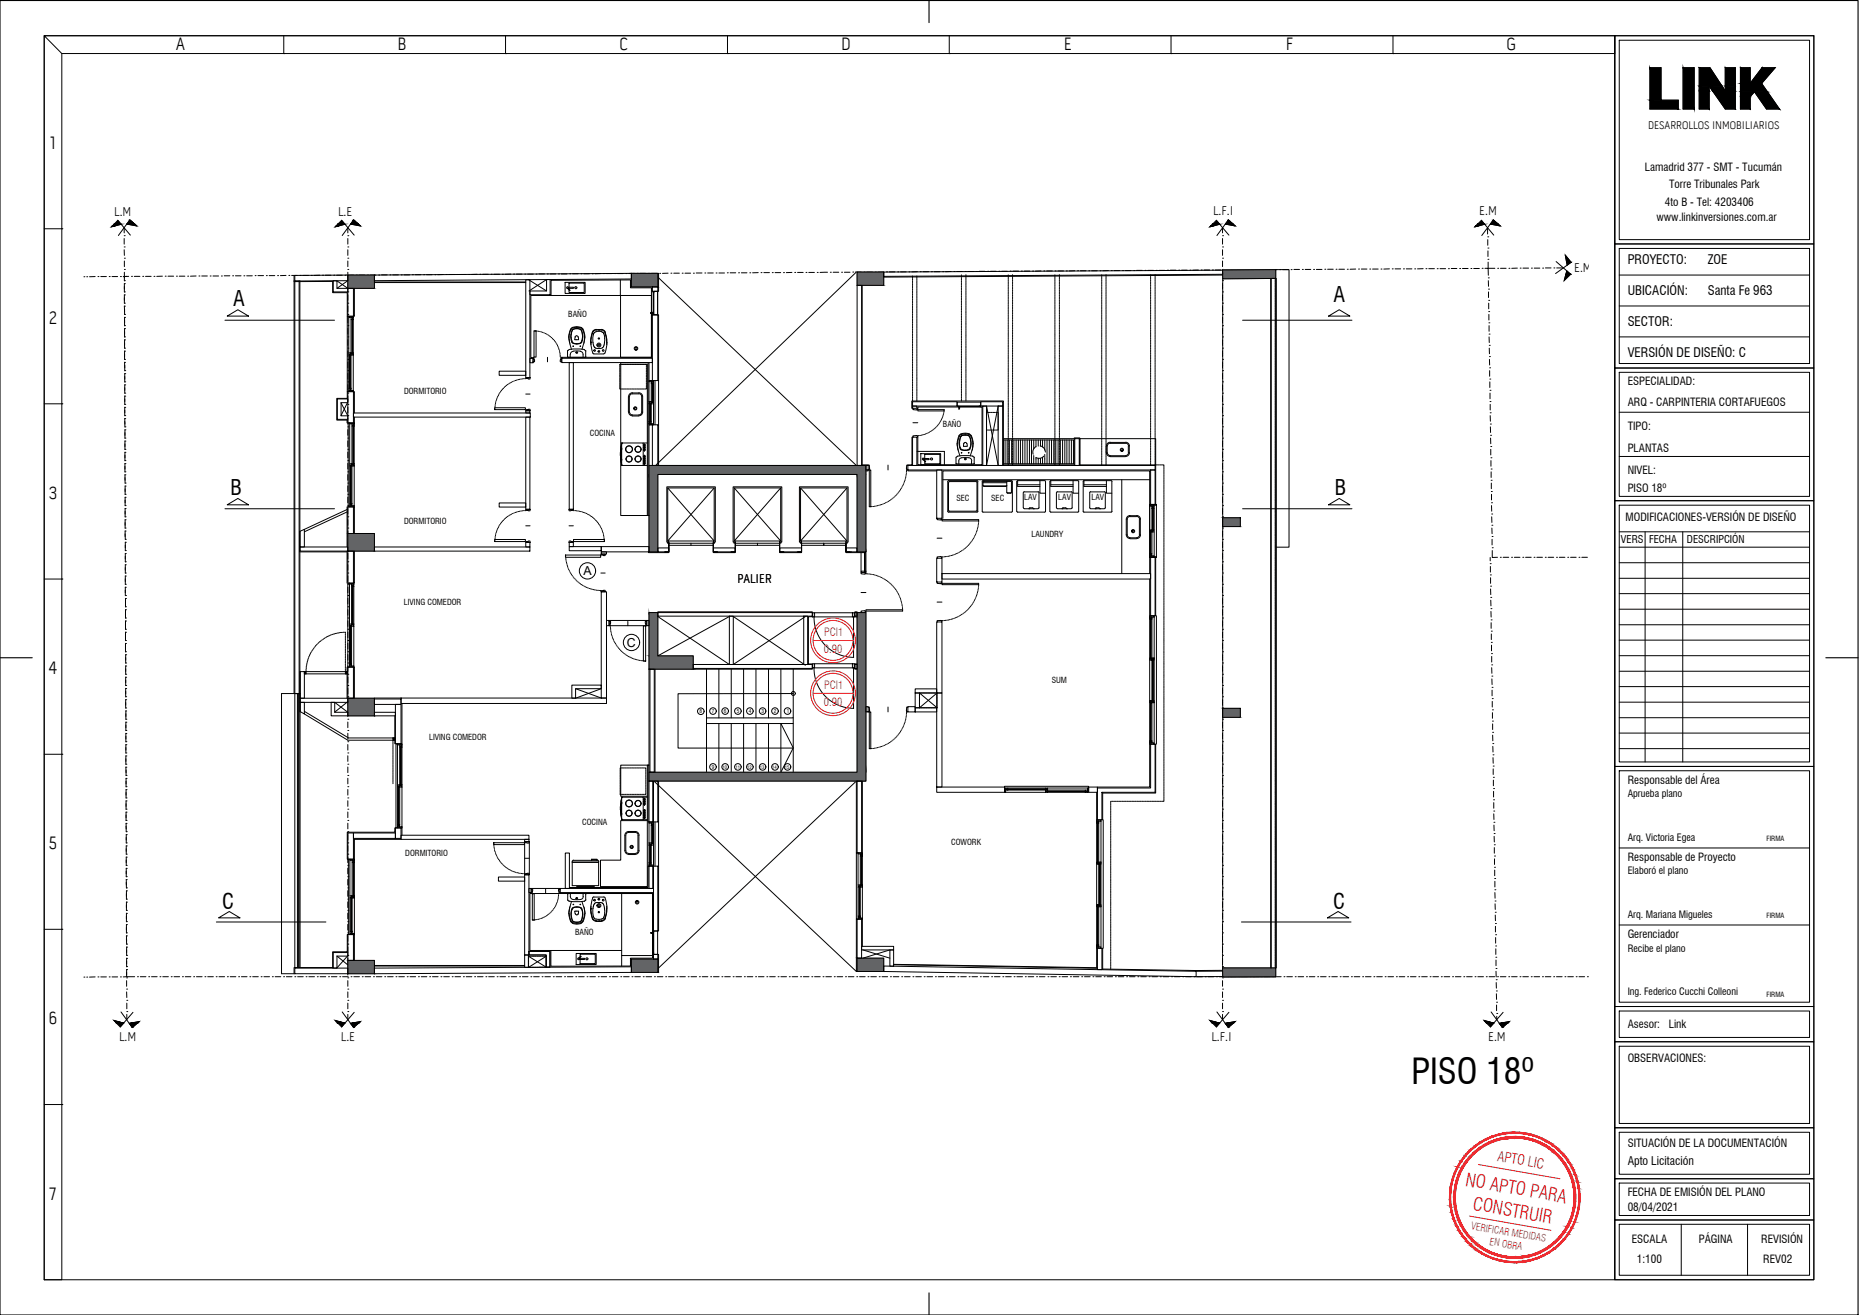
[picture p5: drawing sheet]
<svg xmlns="http://www.w3.org/2000/svg" width="420mm" height="297mm" viewBox="0 0 420 297" stroke-linecap="round" stroke-linejoin="round" font-family="sans-serif">
<defs><g id="words">
<text font-size="8" x="319" y="244.8">PISO 18º</text>
<g font-size="4.8">
<text x="52.7" y="69">A</text>
<text x="301.4" y="68.3">A</text>
<text x="52.1" y="111.8">B</text>
<text x="301.7" y="111.8">B</text>
<text x="50.2" y="205.2">C</text>
<text x="301.3" y="205.2">C</text>
</g>
<g font-size="4.2" fill="#ed1f24">
<text x="331.1" y="267.8" transform="rotate(10 331.1 267.8)">NO APTO PARA</text>
<text x="332.7" y="273.2" transform="rotate(10 332.7 273.2)">CONSTRUIR</text>
</g>
<g font-size="4.1">
<text x="39.7" y="11.2">A</text>
<text x="89.9" y="11.2">B</text>
<text x="140" y="11.2">C</text>
<text x="190.1" y="11.2">D</text>
<text x="240.4" y="11.2">E</text>
<text x="290.6" y="11.2">F</text>
<text x="340.5" y="11.2">G</text>
<text x="11.2" y="33.6">1</text>
<text x="11" y="73.1">2</text>
<text x="11" y="112.7">3</text>
<text x="11" y="152.3">4</text>
<text x="11" y="191.8">5</text>
<text x="11" y="231.4">6</text>
<text x="11.2" y="271">7</text>
</g>
<text font-size="3.2" fill="#ed1f24" x="338.3" y="262.2" transform="rotate(10 338.3 262.2)">APTO LIC</text>
<g font-size="2.9">
<text x="25.8" y="48.9">L.M</text>
<text x="76.4" y="48.9">L.E</text>
<text x="274.2" y="48.6" transform="rotate(1 274.2 48.6)">L.F.I</text>
<text x="334.3" y="48.6" transform="rotate(1 334.3 48.6)">E.M</text>
<text x="367.9" y="59.7">PROYECTO:</text>
<text x="386" y="59.7">ZOE</text>
<text x="355.8" y="61.5">E.M</text>
<text x="367.9" y="66.7">UBICACIÓN:</text>
<text x="386" y="66.7">Santa Fe 963</text>
<text x="367.9" y="73.7">SECTOR:</text>
<text x="367.9" y="80.7">VERSIÓN DE DISEÑO: C</text>
<text x="166.7" y="131.8">PALIER</text>
<text x="26.9" y="235.1" transform="rotate(1 26.9 235.1)">L.M</text>
<text x="77" y="235.2" transform="rotate(1 77 235.2)">L.E</text>
<text x="273.8" y="235.2" transform="rotate(1 273.8 235.2)">L.F.I</text>
<text x="336.4" y="235.2" transform="rotate(1 336.4 235.2)">E.M</text>
</g>
<g font-size="2.8">
<text x="131.9" y="129.9">A</text>
<text x="141.7" y="146">C</text>
</g>
<text font-size="2.7" x="367.9" y="263.1">Apto Licitación</text>
<g font-size="2.5">
<text x="372.5" y="29">DESARROLLOS INMOBILIARIOS</text>
<text x="371.8" y="38.7">Lamadrid 377 - SMT - Tucumán</text>
<text x="376.3" y="46.4">4to B - Tel: 4203406</text>
<text x="377.2" y="42.5">Torre Tribunales Park</text>
<text x="374.4" y="49.9">www.linkinversiones.com.ar</text>
<text x="367.9" y="87">ESPECIALIDAD:</text>
<text x="367.9" y="91.8">ARQ - CARPINTERIA CORTAFUEGOS</text>
<text x="367.9" y="97.1">TIPO:</text>
<text x="367.9" y="107">NIVEL:</text>
<text x="367.9" y="102.1">PLANTAS</text>
<text x="367.9" y="111">PISO 18º</text>
<text x="367.4" y="117.7">MODIFICACIONES-VERSIÓN DE DISEÑO</text>
<text x="367.9" y="177">Responsable del Área</text>
<text x="367.9" y="194.5">Responsable de Proyecto</text>
<text x="367.9" y="211.9">Gerenciador</text>
<text x="367.9" y="232.3">Asesor:</text>
<text x="377.1" y="232.3">Link</text>
<text x="367.9" y="239.9">OBSERVACIONES:</text>
<text x="367.9" y="259">SITUACIÓN DE LA DOCUMENTACIÓN</text>
<text x="367.9" y="270.2">FECHA DE EMISIÓN DEL PLANO</text>
<text x="367.9" y="273.5">08/04/2021</text>
<text x="368.8" y="280.7">ESCALA</text>
<text x="384" y="280.7">PÁGINA</text>
<text x="398.1" y="280.7">REVISIÓN</text>
<text x="370" y="285.3">1:100</text>
<text x="398.5" y="285.3">REV02</text>
</g>
<g font-size="2.5" fill="#ed1f24">
<text x="186.3" y="143.6">PCI1</text>
<text x="186.2" y="147.6">0.90</text>
<text x="186.3" y="155.6">PCI1</text>
<text x="186.2" y="159.5">0.90</text>
</g>
<g font-size="2.4">
<text x="366.4" y="122.8">VERS</text>
<text x="372.7" y="122.8">FECHA</text>
<text x="381.3" y="122.8">DESCRIPCIÓN</text>
</g>
<g font-size="2.3">
<text x="367.9" y="180.1">Aprueba plano</text>
<text x="367.9" y="189.9">Arq. Victoria Egea</text>
<text x="367.9" y="197.5">Elaboró el plano</text>
<text x="367.9" y="207.4">Arq. Mariana Migueles</text>
<text x="367.9" y="215">Recibe el plano</text>
<text x="367.9" y="224.8">Ing. Federico Cucchi Colleoni</text>
</g>
<g font-size="2.3" fill="#ed1f24">
<text x="332.4" y="277.7" transform="rotate(10 332.4 277.7)">VERIFICAR MEDIDAS</text>
<text x="336.6" y="281.2" transform="rotate(10 336.6 281.2)">EN OBRA</text>
</g>
<g font-size="1.9">
<text x="128.4" y="71.5">BAÑO</text>
<text x="91.3" y="89.1">DORMITORIO</text>
<text x="133.3" y="98.5">COCINA</text>
<text x="213.1" y="96.4">BAÑO</text>
<text x="216.2" y="113.1">SEC</text>
<text x="224" y="113.1">SEC</text>
<text x="231.5" y="113">LAV</text>
<text x="239.2" y="113">LAV</text>
<text x="246.7" y="113">LAV</text>
<text x="91.3" y="118.4">DORMITORIO</text>
<text x="233.1" y="121.2">LAUNDRY</text>
<text x="91.3" y="136.7">LIVING COMEDOR</text>
<text x="237.7" y="154.2">SUM</text>
<text x="97" y="167.2">LIVING COMEDOR</text>
<text x="131.6" y="186.5">COCINA</text>
<text x="215" y="190.9">COWORK</text>
<text x="91.6" y="193.3">DORMITORIO</text>
<text x="130" y="211.1">BAÑO</text>
</g>
<g font-size="1.6">
<text x="399.3" y="189.9">FIRMA</text>
<text x="399.3" y="207.4">FIRMA</text>
<text x="399.3" y="225.2">FIRMA</text>
</g>
<g font-size="1.2">
<text x="158.1" y="161.1">8</text>
<text x="160.9" y="161.1">7</text>
<text x="163.6" y="161.1">6</text>
<text x="166.5" y="161.1">5</text>
<text x="169.2" y="161.1">4</text>
<text x="172.1" y="161.1">3</text>
<text x="174.9" y="161.1">2</text>
<text x="177.8" y="161.1">1</text>
<text x="160.9" y="173.8">9</text>
</g>
<g font-size="1.1">
<text x="163.3" y="173.7">10</text>
<text x="166.2" y="173.7">11</text>
<text x="168.9" y="173.7">12</text>
<text x="171.7" y="173.7">13</text>
<text x="174.5" y="173.7">14</text>
<text x="177.4" y="173.7">15</text>
</g>
</g></defs>
<!-- layer: 9-ZOE-C-ARQ-AL-REV 05|A-GLAZ -->
<g fill="none" stroke="#000" stroke-width=".23">
<path d="M147.5 70.6v.2h.2M147.5 70.6h-.4v.2h.4M147.6 65.9l.1 .1M147.7 65.9v.3v-.2M147.7 66h.1M147.7 70.5l-.2 .1M147.7 66v4.9v-4.7M147.7 70.7h.1M147.7 65.8h.9v5.3h-.9zM216.3 90.8h5.4v.9h-5.4zM216.6 91.8l.1 .2h.2v-.2M216.7 92v.4h.2v-.4"/>
<path d="M216.7 91.7v.1M221.3 91.8h-4.8h4.9M221.5 91.8l.1-.1h-.3l.1 .1M147.5 210.6h-.4v.2h.4M147.5 210.8l.2 .1M147.6 215.4l.1 .1zM147.7 210.6l-.2 .2M147.7 215.4v-.2v.3M147.7 215.2v-4.7v4.9M147.7 210.7h.1M147.7 210.3h.9v5.3h-.9z"/>
</g>
<!-- layer: 9-ZOE-C-ARQ-AL-REV 05|ZOE- Huecos -->
<g fill="none" stroke="#000" stroke-width=".23">
<path d="M76.2 63.4l2.4 1.7M78.6 63.4l-2.4 1.7M119.4 63.1l4.1 2.6M123.5 63.1l-4 2.6M147.8 61.8l45.7 43.3M193.5 61.5l-45.2 43.5M77 91l1.6 2.9M78.5 91l-1.5 2.9M223 91.7l2.6 13.4M225.6 91.7l-2.6 13.4M148.7 139.3l16.1 10.8M164.8 139.3l-16.1 8.9"/>
<path d="M165.7 139.3l16.3 11M182 139.3l-16.3 10.8M75.6 158.7l3 2.2M78.6 158.5l-3 2.4M130.1 155.6l5.8 2.1M135.9 155.6l-5.8 2.1M207.8 156.5l4 3.4M211.8 156.5l-4 3.4M147.8 176.4l45.7 43M193.5 176.4l-45.7 43.3M76.1 215.9l2.5 2.1M78.6 215.9l-2.5 2.8"/>
<path d="M119.5 216l3.9 2.5M123.4 216l-3.9 2.5M195 214.6l6.1 1.8M201.1 214.6l-6.1 1.8"/>
</g>
<!-- layer: 9-ZOE-C-ARQ-AL-REV 05|TRAZO PUNTO -->
<g fill="none" stroke="#000" stroke-width=".23">
<path d="M28.1 55.8h.1M28.1 53.2h.1M28.1 51.4v1.2M28.1 53.9v1.2M28.1 56.4v1.3M28.1 58.3h.1M28.1 59v1.2M78.6 58.3h.1M78.6 55.8h.1M78.6 53.2h.1M78.6 51.4v1.2M78.6 53.9v1.2"/>
<path d="M78.6 56.4v1.3M78.6 59v1.2M276.3 53.2h.1M276.3 55.8h.1M276.3 58.3h.1M276.3 51.4v1.2M276.3 53.9v1.2M276.3 56.4v1.3M276.3 59v1.2M336.2 51.4v1.5M336.3 53.5h.1M336.3 54.1v1.3"/>
<path d="M336.3 56h.1M336.3 58.6h.1M336.3 56.7v1.2M336.3 59.2v1.4h1.6M19 62.5h.1M19.6 62.5h.1M21.5 62.5h-1.3M22.1 62.5h.1M22.8 62.5h1.2M24.7 62.5h.1M25.3 62.5h1.3M27.2 62.5h.1"/>
<path d="M28.1 64.1h.1M28.1 66.6h.1M28.1 69.2h.1M28.1 68.5h.1M28.1 65.9h.1M28.1 63.4h.1M28.1 60.9h.1M28.1 61.5v1.3M28.1 64v2M28.1 66.6v1.9M28.1 69.1l.1 1.3M28.2 71.7h.1"/>
<path d="M28.2 74.2h.1M28.2 76.8h.1M28.2 79.3h.1M28.2 78.6h.1M28.2 76.1h.1M28.2 73.6h.1M28.2 71h.1M28.2 69.8v1.3M28.2 71.7v1.9M28.2 74.2v1.9M28.2 76.7v2M28.2 79.3v1.9"/>
<path d="M28.6 62.4l-.7 .1M29.1 62.4l-1 .1v.9M29.7 62.4h.1M30.4 62.4h1.2M32.3 62.4h.1M32.9 62.4h1.3M34.8 62.4h.1M36.7 62.4h-1.3M37.3 62.4h.1M38 62.4h1.2M39.9 62.4h.1M40.5 62.4h1.3"/>
<path d="M42.4 62.4h.1M44.3 62.3l-1.2 .1M45 62.3h.1M45.6 62.3h1.3M47.5 62.3h.1M48.1 62.3h1.3M50 62.3h.1M50.7 62.3h1.2M52.6 62.3h.1M53.2 62.3h1.3M55.1 62.3h.1M55.8 62.3h1.2"/>
<path d="M57.7 62.3h.1M58.3 62.3h1.3M60.2 62.3h.1M60.8 62.3h1.3M62.7 62.3h.1M64.6 62.2l-1.2 .1M65.3 62.2h.1M65.9 62.2h1.3M67.8 62.2h.1M68.5 62.2h1.2M70.4 62.2h.1M72.3 62.2h-1.3"/>
<path d="M72.9 62.2h.1M73.5 62.2h1.3M75.4 62.2h.1M76.1 62.2h1.2M78 62.2h.1M78.6 78.6h.1M78.6 76.1h.1M78.6 73.6h.1M78.6 71h.1M78.6 68.5h.1M78.6 65.9h.1M78.6 63.4h.1"/>
<path d="M78.6 60.9h.1M78.6 61.5v1.3M78.6 64v1.3M78.6 66.6v1.2M78.6 69.1v1.3M78.6 71.7v1.2M78.6 74.2v1.3M78.6 76.7v1.3M78.6 79.3v1.2M79.9 62.1l-1.3 .1M80.5 62.1h.1M81.2 62.1h1.2"/>
<path d="M83.1 62.1h.1M83.7 62.1h1.3M85.6 62.1h.1M86.2 62.1h1.3M88.1 62.1h.1M88.8 62.1h1.2M90.7 62.1h.1M91.3 62.1h1.3M93.2 62h.1M93.9 62h1.2M95.8 62h.1M96.4 62h1.3"/>
<path d="M98.3 62h.1M100.2 62h-1.3M100.8 62h.1M101.5 62h1.2M103.4 62h.1M104 62h1.3M105.9 62h.1M107.8 62h-1.2M108.5 62h.1M109.1 62h1.3M111 62h.1M111.6 62h1.3"/>
<path d="M113.5 62h.1M115.4 61.9l-1.2 .1M116.1 61.9h.1M116.7 61.9h1.3M118.6 61.9h.1M119.3 61.9h1.2M121.2 61.9h.1M121.8 61.9h1.3M123.7 61.9h.1M124.3 61.9h1.3M126.2 61.9h.1M126.9 61.9h1.2"/>
<path d="M128.8 61.8h.1M129.4 61.8h1.3M131.3 61.8h.1M132 61.8h1.2M133.9 61.8h.1M135.8 61.8h-1.3M136.4 61.8h.1M137 61.8h1.3M138.9 61.8h.1M139.6 61.8h1.2M141.5 61.8h.1M143.4 61.8h-1.3"/>
<path d="M144 61.8h.1M144.7 61.8h1.2M146.6 61.8h.1M147.2 61.8h1.3M149.1 61.8h.1M151 61.7l-1.3 .1M151.6 61.7h.1M152.3 61.7h1.2M154.2 61.7h.1M154.8 61.7h1.3M156.7 61.7h.1M157.4 61.7h1.3"/>
<path d="M159.3 61.7h.1M159.9 61.7h1.3M161.8 61.7h.1M162.5 61.7h1.2M164.4 61.6h.1M165 61.6h1.3M166.9 61.6h.1M167.6 61.6h1.2M169.5 61.6h.1M171.4 61.6h-1.3M172 61.6h.1M172.6 61.6h1.3"/>
<path d="M174.5 61.6h.1M175.2 61.6h1.2M177.1 61.6h.1M179 61.5l-1.3 .1M179.6 61.5h.1M180.3 61.5h1.2M182.2 61.5h.1M182.8 61.5h1.3M184.7 61.5h.1M187 61.5h-1.7M187.7 61.5h.1M188.3 61.5h1.3"/>
<path d="M190.2 61.5h.1M190.8 61.5h1.3M192.7 61.5h.1M193.4 61.5h1.2M195.3 61.5h.1M195.9 61.5h1.3M197.8 61.5h.1M199.7 61.4l-1.2 .1M200.4 61.4h.1M201 61.4h1.3M202.9 61.4h.1M203.5 61.4h1.3"/>
<path d="M205.4 61.4h.1M207.3 61.4h-1.2M208 61.4h.1M208.6 61.4h1.3M210.5 61.4h.1M211.2 61.4h1.2M213.1 61.4h.1M215 61.3l-1.3 .1M215.6 61.3h.1M216.2 61.3h1.3M218.1 61.3h.1M218.8 61.3h1.2"/>
<path d="M220.7 61.3h.1M221.3 61.3h1.3M223.2 61.3h.1M223.9 61.3h1.2M225.8 61.3h.1M226.4 61.3h1.3M228.3 61.2h.1M228.9 61.2h1.3M230.8 61.2h.1M231.5 61.2h1.2M233.4 61.2h.1M235.3 61.2h-1.3"/>
<path d="M235.9 61.2h.1M236.6 61.2h1.2M238.5 61.2h.1M239.1 61.2h1.3M241 61.2h.1M242.9 61.2h-1.3M243.5 61.2h.1M244.2 61.2h1.2M246.1 61.2h.1M246.7 61.2h1.3M248.6 61.2h.1M250.5 61.1l-1.2 .1"/>
<path d="M251.2 61.1h.1M251.8 61.1h1.3M253.7 61.1h.1M254.3 61.1h1.3M256.2 61.1h.1M256.9 61.1h1.2M258.8 61.1h.1M259.4 61.1h1.3M261.3 61.1h.1M262 61.1h1.2M263.9 61h.1M264.5 61h1.3"/>
<path d="M266.4 61h.1M267 61h1.3M268.9 61h.1M270.8 61h-1.2M271.5 61h.1M272.1 61h1.3M274 61h.1M274.7 61h1.2M276.3 60.9h.1M276.3 63.4h.1M276.3 65.9h.1M276.3 68.5h.1"/>
<path d="M276.3 71h.1M276.3 73.6h.1M276.3 76.1h.1M276.3 78.6h.1M276.3 61.5v1.3M276.3 64v1.3M276.3 66.6v1.2M276.3 69.1v1.3M276.3 71.7v1.2M276.3 74.2v1.3M276.3 76.7v1.3M276.3 79.3v1.2"/>
<path d="M276.6 61h.1M278.5 60.9l-1.3 .1M279.1 60.9h.1M279.7 60.9h1.3M281.6 60.9h.1M282.3 60.9h1.2M284.2 60.9h.1M286.1 60.9h-1.3M286.7 60.9h.1M287.4 60.9h1.2M289.3 60.9h.1M289.9 60.9h1.3"/>
<path d="M291.8 60.9h.1M292.4 60.9h1.3M294.3 60.9h.1M295 60.9h1.2M296.9 60.9h.1M297.5 60.9h1.3M299.4 60.8h.1M300.1 60.8h1.2M302 60.8h.1M302.6 60.8h1.3M304.5 60.8h.1M306.4 60.8h-1.3"/>
<path d="M307 60.8h.1M307.7 60.8h1.2M309.6 60.8h.1M310.2 60.8h1.3M312.1 60.8h.1M314 60.7l-1.2 .1M314.7 60.7h.1M315.3 60.7h1.3M317.2 60.7h.1M317.8 60.7h1.3M319.7 60.7h.1M321.6 60.7h-1.2"/>
<path d="M322.3 60.7h.1M322.9 60.7h1.3M324.8 60.7h.1M325.5 60.7h1.2M327.4 60.7h.1M328 60.6h1.3M329.9 60.6h.1M330.5 60.6h1.3M332.4 60.6h.1M333.1 60.6h1.2M335 60.6h.1M335.6 60.6h.7l.1 1.6"/>
<path d="M336.4 62.8h.1M336.4 63.4v1.3M336.4 65.3h.1M336.4 65.9v1.3M336.5 70.4h.1M336.5 67.8h.1M336.5 68.5v1.3M336.5 72.9h.1M336.5 71v1.3M336.5 75.5h.1M336.5 76.1l.1 1.3M336.5 73.6v1.2"/>
<path d="M336.6 78h.1M336.6 78.6v1.3M338.5 60.6h.1M339.1 60.6h1.3M341 60.6h.1M342.9 60.6h-1.2M343.6 60.6h.1M344.2 60.6h1.3M346.1 60.6h.1M346.8 60.6h1.2M348.7 60.6h.1M349.3 60.5h1.3"/>
<path d="M351.2 60.5h.1M351.8 60.5h1.6M28.2 81.9h.1M28.2 81.2h.1M28.2 81.8v1.3M28.2 84.4h.1M28.2 86.9h.1M28.2 89.5h.1M28.2 92h.1M28.2 94.6h.1M28.2 93.9h.1M28.2 91.3h.1"/>
<path d="M28.2 88.8h.1M28.2 86.3h.1M28.2 83.7h.1M28.2 82.5v1.3M28.2 84.4v1.9M28.2 86.9v1.9M28.2 89.4v2M28.2 92v1.9M28.2 94.5v2M28.2 97.1h.1M28.2 99.6h.1M28.2 99h.1"/>
<path d="M28.2 96.4h.1M28.2 97.1v1.9M28.2 99.6v1.9M78.6 99h.1M78.6 96.4h.1M78.6 93.9h.1M78.6 91.3h.1M78.6 88.8h.1M78.6 86.3h.1M78.6 83.7h.1M78.6 81.2h.1M78.6 81.8v1.3"/>
<path d="M78.6 84.4v1.2M78.6 86.9v1.3M78.6 89.4v1.3M78.6 92v1.2M78.6 94.5v1.3M78.6 97.1v1.2M78.6 99.6v1.3M276.3 81.2h.1M276.3 83.7h.1M276.3 86.3h.1M276.3 88.8h.1M276.3 91.3h.1"/>
<path d="M276.3 93.9h.1M276.3 96.4h.1M276.3 99h.1M276.3 81.8v1.3M276.3 84.4v1.2M276.3 86.9v1.3M276.3 89.4v1.3M276.3 92v1.2M276.3 94.5v1.3M276.3 97.1v1.2M276.3 99.6v1.3M336.6 80.5h.1"/>
<path d="M336.6 81.2l.1 1.3M336.7 83.1h.1M336.7 83.7v1.3M336.7 85.6h.1M336.7 86.3v1.2M336.8 90.7h.1M336.8 88.2h.1M336.8 88.8v1.3M336.8 93.2h.1M336.8 93.9v1.3M336.8 91.3v1.3M336.8 95.8h.1"/>
<path d="M336.8 96.4l.1 1.3M336.9 98.3h.1M336.9 99v1.2M28.2 102.2h.1M28.2 104.7h.1M28.2 107.3h.1M28.2 106.6h.1M28.2 104h.1M28.2 101.5h.1M28.2 102.1v2M28.2 104.7v1.9M28.2 107.2l.1 2"/>
<path d="M28.3 109.8h.1M28.3 112.3h.1M28.3 114.9h.1M28.3 117.4h.1M28.3 120h.1M28.3 119.3h.1M28.3 116.7h.1M28.3 114.2h.1M28.3 111.7h.1M28.3 109.1h.1M28.3 109.8v1.9M28.3 112.3v1.9"/>
<path d="M28.3 114.8v2M28.3 117.4v1.9M28.3 119.9v1.3M78.6 119.3h.1M78.6 116.7h.1M78.6 114.2h.1M78.6 111.7h.1M78.6 109.1h.1M78.6 106.6h.1M78.6 104h.1M78.6 101.5h.1M78.6 102.1v1.3"/>
<path d="M78.6 104.7v1.2M78.6 107.2v1.3M78.6 109.8v1.2M78.6 112.3v1.3M78.6 114.8v1.3M78.6 117.4v1.2M78.6 119.9v1.3M276.3 101.5h.1M276.3 104h.1M276.3 106.6h.1M276.3 109.1h.1M276.3 111.7h.1"/>
<path d="M276.3 114.2h.1M276.3 116.7h.1M276.3 119.3h.1M276.3 102.1v1.3M276.3 104.7v1.2M276.3 107.2v1.3M276.3 109.8v1.2M276.3 112.3v1.3M276.3 114.8v1.3M276.3 117.4v1.2M276.3 119.9v1.3M336.9 100.9h.1"/>
<path d="M336.9 101.5v1.3M337 103.4h.1M337 104v1.3M337 108.5h.1M337 105.9h.1M337 106.6v1.3M337.1 111h.1M337.1 109.1v1.3M337.1 113.6h.1M337.1 114.2v1.3M337.1 111.7v1.2M337.1 116.1h.1"/>
<path d="M337.1 116.7l.1 1.3M337.2 118.6h.1M337.2 119.3v1.3M28.3 120.6v1.3M28.3 122.5h.1M28.3 125h.1M28.3 127.6h.1M28.3 130.1h.1M28.3 132.7h.1M28.3 132h.1M28.3 129.4h.1M28.3 126.9h.1"/>
<path d="M28.3 124.4h.1M28.3 121.8h.1M28.3 122.5v1.9M28.3 125v1.9M28.3 127.5v2M28.3 130.1v1.9M28.3 132.6v2M28.4 135.2h.1M28.4 137.7h.1M28.4 139.6h.1M28.4 137.1h.1M28.4 134.5h.1"/>
<path d="M28.4 135.2v1.9M28.4 137.7v1.9M78.6 139.6h.1M78.6 137.1h.1M78.6 134.5h.1M78.6 132h.1M78.6 129.4h.1M78.6 126.9h.1M78.6 124.4h.1M78.6 121.8h.1M78.6 122.5v1.2M78.6 125v1.3"/>
<path d="M78.6 127.5v1.3M78.6 130.1v1.2M78.6 132.6v1.3M78.6 135.2v1.2M78.6 137.7v1.3M276.3 121.8h.1M276.3 124.4h.1M276.3 126.9h.1M276.3 129.4h.1M276.3 132h.1M276.3 134.5h.1M276.3 137.1h.1"/>
<path d="M276.3 139.6h.1M276.3 122.5v1.2M276.3 125v1.3M276.3 127.5v1.3M276.3 130.1v1.2M276.3 132.6v1.3M276.3 135.2v1.2M276.3 137.7v1.3M336.8 127.3h.1M336.8 125.9v.8M336.8 129.9h.1M336.8 128v1.2"/>
<path d="M336.9 132.4h.1M336.9 130.5v1.3M336.9 133v1.3M336.9 134.9h.1M336.9 135.6l.1 1.2M337 137.5h.1M337 138.1v1.3M337.2 121.2h.1M337.2 121.8v1.3M337.3 124.4v1.5h1.2M337.3 123.7h.1M339.1 125.9h.1"/>
<path d="M339.7 125.9h1.3M341.6 125.9h.1M342.3 125.9h1.2M344.2 125.9h.1M344.8 125.9h1.3M346.7 125.9h.1M347.3 125.9h1.3M349.2 125.9h.1M349.9 125.9h1.3M351.8 125.9h.1M352.4 125.9h1.3M354.3 125.9h.1"/>
<path d="M355 125.9h1.2M356.9 125.9h.1M357.5 125.9h1.3M28.4 140.3h.1M28.4 142.8h.1M28.4 145.4h.1M28.4 147.2h.1M28.4 144.7h.1M28.4 142.1h.1M28.4 140.2v2M28.4 142.8v1.9M28.4 145.3v2"/>
<path d="M28.4 147.9h.1M28.4 150.4h.1M28.4 153h.1M28.4 155.5h.1M28.4 158.1h.1M28.4 159.9h.1M28.4 157.4h.1M28.4 154.8h.1M28.4 152.3h.1M28.4 149.8h.1M28.4 147.9v1.9M28.4 150.4v1.9"/>
<path d="M28.4 152.9v2M28.4 155.5v1.9M28.4 158v2M78.6 159.9h.1M78.6 157.4h.1M78.6 154.8h.1M78.6 152.3h.1M78.6 149.8h.1M78.6 147.2h.1M78.6 144.7h.1M78.6 142.1h.1M78.6 140.2v1.3"/>
<path d="M78.6 142.8v1.2M78.6 145.3v1.3M78.6 147.9v1.2M78.6 150.4v1.3M78.6 152.9v1.3M78.6 155.5v1.2M78.6 158v1.3M276.3 142.1h.1M276.3 144.7h.1M276.3 147.2h.1M276.3 149.8h.1M276.3 152.3h.1"/>
<path d="M276.3 154.8h.1M276.3 157.4h.1M276.3 159.9h.1M276.3 140.2v1.3M276.3 142.8v1.2M276.3 145.3v1.3M276.3 147.9v1.2M276.3 150.4v1.3M276.3 152.9v1.3M276.3 155.5v1.2M276.3 158v1.3M337 140h.1"/>
<path d="M337 140.7v1.2M337.1 142.6h.1M337.1 145.1h.1M337.1 143.2v1.3M337.1 147.6h.1M337.1 145.7v1.3M337.1 150.2h.1M337.1 148.3v1.2M337.1 150.8l.1 1.3M337.2 152.7h.1M337.2 153.4v1.2M337.2 155.3h.1"/>
<path d="M337.2 155.9v1.3M337.3 157.8h.1M337.3 158.4v1.3M28.4 160.6h.1M28.4 163.1h.1M28.4 165.7h.1M28.4 168.2h.1M28.4 170.8h.1M28.4 173.3h.1M28.4 172.6h.1M28.4 170.1h.1M28.4 167.5h.1"/>
<path d="M28.4 165h.1M28.4 162.5h.1M28.4 160.6v1.9M28.4 163.1v1.9M28.4 165.6v2M28.4 168.2v1.9M28.4 170.7v2M28.4 173.3l.1 1.2M28.5 175.8h.1M28.5 178.4h.1M28.5 177.7h.1M28.5 175.2h.1"/>
<path d="M28.5 173.9v1.3M28.5 175.8v1.9M28.5 178.3v2M78.6 177.7h.1M78.6 175.2h.1M78.6 172.6h.1M78.6 170.1h.1M78.6 167.5h.1M78.6 165h.1M78.6 162.5h.1M78.6 160.6v1.2M78.6 163.1v1.3"/>
<path d="M78.6 165.6v1.3M78.6 168.2v1.2M78.6 170.7v1.3M78.6 173.3v1.2M78.6 175.8v1.3M78.6 178.3v1.3M276.3 162.5h.1M276.3 165h.1M276.3 167.5h.1M276.3 170.1h.1M276.3 172.6h.1M276.3 175.2h.1"/>
<path d="M276.3 177.7h.1M276.3 160.6v1.2M276.3 163.1v1.3M276.3 165.6v1.3M276.3 168.2v1.2M276.3 170.7v1.3M276.3 173.3v1.2M276.3 175.8v1.3M276.3 178.3v1.3M337.3 160.3h.1M337.3 162.9h.1M337.3 161v1.2"/>
<path d="M337.4 165.4h.1M337.4 163.5v1.3M337.4 166.1v1.2M337.4 168h.1M337.4 168.6v1.3M337.4 170.5h.1M337.4 171.1l.1 1.3M337.5 173h.1M337.5 173.7v1.2M337.5 175.6h.1M337.5 176.2v1.3M337.6 178.1h.1"/>
<path d="M337.6 178.8v1.2M28.5 180.9h.1M28.5 183.5h.1M28.5 186h.1M28.5 185.3h.1M28.5 182.8h.1M28.5 180.2h.1M28.5 180.9v1.9M28.5 183.4v2M28.5 186v1.9M28.5 188.5h.1M28.5 191.1h.1"/>
<path d="M28.5 193.6h.1M28.5 196.2h.1M28.5 198.7h.1M28.5 198h.1M28.5 195.5h.1M28.5 192.9h.1M28.5 190.4h.1M28.5 187.9h.1M28.5 188.5v1.9M28.5 191v2M28.5 193.6v1.9M28.5 196.1v2"/>
<path d="M28.5 198.7l.1 1.9M78.6 198h.1M78.6 195.5h.1M78.6 192.9h.1M78.6 190.4h.1M78.6 187.9h.1M78.6 185.3h.1M78.6 182.8h.1M78.6 180.2h.1M78.6 180.9v1.2M78.6 183.4v1.3M78.6 186v1.2"/>
<path d="M78.6 188.5v1.3M78.6 191v1.3M78.6 193.6v1.2M78.6 196.1v1.3M78.6 198.7v1.2M276.3 180.2h.1M276.3 182.8h.1M276.3 185.3h.1M276.3 187.9h.1M276.3 190.4h.1M276.3 192.9h.1M276.3 195.5h.1"/>
<path d="M276.3 198h.1M276.3 180.9v1.2M276.3 183.4v1.3M276.3 186v1.2M276.3 188.5v1.3M276.3 191v1.3M276.3 193.6v1.2M276.3 196.1v1.3M276.3 198.7v1.2M337.6 180.7h.1M337.6 183.2h.1M337.6 181.3v1.3"/>
<path d="M337.6 183.8l.1 1.3M337.7 185.7h.1M337.7 186.4v1.2M337.7 188.3h.1M337.7 188.9v1.3M337.7 190.8h.1M337.7 191.5v1.2M337.8 193.4h.1M337.8 195.9h.1M337.8 194v1.3M337.8 198.4h.1M337.8 196.5v1.3"/>
<path d="M337.9 199.1v1.2M28.6 201.2h.1M28.6 203.8h.1M28.6 206.3h.1M28.6 208.9h.1M28.6 211.4h.1M28.6 210.7h.1M28.6 208.2h.1M28.6 205.6h.1M28.6 203.1h.1M28.6 200.6h.1M28.6 201.2v1.9"/>
<path d="M28.6 203.7v2M28.6 206.3v1.9M28.6 208.8v2M28.6 211.4v1.9M28.6 213.9h.1M28.6 216.5h.1M28.6 219h.1M28.6 219.7v.9h1.8M28.6 218.3h.1M28.6 215.8h.1M28.6 213.3h.1M28.6 213.9v1.9"/>
<path d="M28.6 216.4v2M28.6 219v1.2M78.6 218.3h.1M78.6 215.8h.1M78.6 213.3h.1M78.6 210.7h.1M78.6 208.2h.1M78.6 205.6h.1M78.6 203.1h.1M78.6 200.6h.1M78.6 201.2v1.3M78.6 203.7v1.3"/>
<path d="M78.6 206.3v1.2M78.6 208.8v1.3M78.6 211.4v1.2M78.6 213.9v1.3M78.6 216.4v1.3M78.6 219v1.2M276.3 200.6h.1M276.3 203.1h.1M276.3 205.6h.1M276.3 208.2h.1M276.3 210.7h.1M276.3 213.3h.1"/>
<path d="M276.3 215.8h.1M276.3 218.3h.1M276.3 201.2v1.3M276.3 203.7v1.3M276.3 206.3v1.2M276.3 208.8v1.3M276.3 211.4v1.2M276.3 213.9v1.3M276.3 216.4v1.3M276.3 219v1.2M337.9 201h.1M337.9 201.6v1.3"/>
<path d="M337.9 203.5h.1M337.9 204.2v1.2M337.9 206.1h.1M337.9 206.7l.1 1.3M338 208.6h.1M338 209.2v1.3M338 211.1h.1M338 213.7h.1M338 211.8v1.2M338.1 216.2h.1M338.1 214.3v1.3M338.1 218.8h.1"/>
<path d="M338.1 216.9v1.2M338.1 219.4l.1 1.3M19 220.7h.1M19.6 220.7h.1M21.5 220.7h-1.3M22.1 220.7h.1M22.8 220.7h1.2M24.7 220.7h.1M25.3 220.7h1.3M27.2 220.7h.1M28.6 223.4h.1M28.6 220.9h.1"/>
<path d="M28.6 221.5v1.3M28.6 220.6l-.7 .1M28.6 224.1l.1 1.2M28.7 228.5h.1M28.7 226h.1M28.7 226.6v1.3M28.7 229.1v1.2M31.1 220.6h.1M31.7 220.6h1.3M33.6 220.6h.1M34.2 220.6h1.3M36.2 220.6h.1"/>
<path d="M36.8 220.6h1.3M38.7 220.6h.1M39.3 220.6h1.3M41.2 220.6h.1M41.9 220.6h1.2M43.8 220.6h.1M44.4 220.6h1.3M46.3 220.6h.1M46.9 220.6h1.3M48.9 220.6h.1M49.5 220.6h1.3M51.4 220.6h.1"/>
<path d="M52 220.6h1.3M53.9 220.6h.1M54.6 220.6h1.2M56.5 220.6h.1M57.1 220.6h1.3M59 220.6h.1M59.6 220.6h1.3M61.6 220.6h.1M62.2 220.6h1.3M64.1 220.6h.1M64.7 220.6h1.3M66.6 220.6h.1"/>
<path d="M67.3 220.6h1.2M69.2 220.6h.1M69.8 220.6h1.3M71.7 220.6h.1M72.3 220.6h1.3M74.3 220.6h.1M74.9 220.6h1.3M76.8 220.6h.1M77.4 220.6h1.3M78.6 228.5h.1M78.6 226h.1M78.6 223.4h.1"/>
<path d="M78.6 220.9h.1M78.6 221.5v1.3M78.6 224.1v1.2M78.6 226.6v1.3M78.6 229.1v1.2M79.3 220.6h.1M80 220.6h1.2M81.9 220.6h.1M82.5 220.6h1.3M84.4 220.6h.1M85 220.6h1.3M87 220.6h.1"/>
<path d="M87.6 220.6h1.3M89.5 220.6h.1M90.1 220.6h1.3M92 220.6h.1M92.7 220.6h1.2M94.6 220.6h.1M95.2 220.6h1.3M97.1 220.6h.1M97.7 220.6h1.3M99.7 220.6h.1M100.3 220.6h1.3M102.2 220.6h.1"/>
<path d="M102.8 220.6h1.3M104.7 220.6h.1M105.4 220.6h1.2M107.3 220.6h.1M107.9 220.6h1.3M109.8 220.6h.1M110.4 220.6h1.3M112.4 220.6h.1M113 220.6h1.3M114.9 220.6h.1M115.5 220.6h1.3M117.4 220.6h.1"/>
<path d="M118.1 220.6h1.2M120 220.6h.1M120.6 220.6h1.3M122.5 220.6h.1M123.1 220.6h1.3M125.1 220.6h.1M125.7 220.6h1.3M127.6 220.6h.1M128.2 220.6h1.3M130.1 220.6h.1M130.8 220.6h1.2M132.7 220.6h.1"/>
<path d="M133.3 220.6h1.3M135.2 220.6h.1M135.8 220.6h1.3M137.8 220.6h.1M138.4 220.6h1.3M140.3 220.6h.1M140.9 220.6h1.3M142.8 220.6h.1M143.5 220.6h1.2M145.4 220.6h.1M146 220.6h1.3M147.9 220.6h.1"/>
<path d="M148.5 220.6h1.3M150.5 220.6h.1M151.1 220.6h1.3M153 220.6h.1M153.6 220.6h1.3M155.5 220.6h.1M156.2 220.6h1.2M158.1 220.6h.1M158.7 220.6h1.3M160.6 220.6h.1M161.2 220.6h1.3M163.2 220.6h.1"/>
<path d="M163.8 220.6h1.3M165.7 220.6h.1M166.3 220.6h1.3M168.2 220.6h.1M168.9 220.6h1.2M170.8 220.6h.1M171.4 220.6h1.3M173.3 220.6h.1M173.9 220.6h1.3M175.9 220.6h.1M176.5 220.6h1.3M178.4 220.6h.1"/>
<path d="M179 220.6h1.3M180.9 220.6h.1M181.6 220.6h1.2M183.5 220.6h.1M184.1 220.6h1.3M186 220.6h.1M186.6 220.6h1.3M188.6 220.6h.1M189.2 220.6h1.3M191.1 220.6h.1M191.7 220.6h1.3M193.6 220.6h.1"/>
<path d="M194.3 220.6h1.2M196.2 220.6h.1M196.8 220.6h1.3M198.7 220.6h.1M199.3 220.6h1.3M201.3 220.6h.1M201.9 220.6h1.3M203.8 220.6h.1M204.4 220.6h1.3M206.3 220.6h.1M207 220.6h1.2M208.9 220.6h.1"/>
<path d="M209.5 220.6h1.3M211.4 220.6h.1M212 220.6h1.3M214 220.6h.1M214.6 220.6h1.3M216.5 220.6h.1M217.1 220.6h1.3M219 220.6h.1M219.7 220.6h1.2M221.6 220.6h.1M222.2 220.6h1.3M224.1 220.6h.1"/>
<path d="M224.7 220.6h1.3M226.7 220.6h.1M227.3 220.6h1.3M229.2 220.6h.1M229.8 220.6h1.3M231.7 220.6h.1M232.4 220.6h1.2M234.3 220.6h.1M234.9 220.6h1.3M236.9 220.6h.1M237.5 220.6h1.3M239.4 220.6h.1"/>
<path d="M240 220.6h1.3M241.9 220.6h.1M242.6 220.6h1.2M244.5 220.6h.1M245.1 220.6h1.3M247 220.6h.1M247.6 220.6h1.3M249.6 220.6h.1M250.2 220.6h1.3M252.1 220.6h.1M252.7 220.6h1.3M254.6 220.6h.1"/>
<path d="M255.3 220.6h1.2M257.2 220.6h.1M257.8 220.6h1.3M259.7 220.6h.1M260.3 220.6h1.3M262.3 220.6h.1M262.9 220.6h1.3M264.8 220.6h.1M265.4 220.6h1.3M267.3 220.6h.1M268 220.6h1.2M269.9 220.6h.1"/>
<path d="M270.5 220.6h1.3M272.4 220.6h.1M273 220.6h1.3M275 220.6h.1M275.6 220.6h1.3M276.3 220.9h.1M276.3 223.4h.1M276.3 226h.1M276.3 228.5h.1M276.3 221.5v1.3M276.3 224.1v1.2M276.3 226.6v1.3"/>
<path d="M276.3 229.1v1.2M277.5 220.6h.1M278.1 220.6h1.3M280 220.6h.1M280.7 220.6h1.2M282.6 220.6h.1M283.2 220.6h1.3M285.1 220.6h.1M285.7 220.6h1.3M287.7 220.6h.1M288.3 220.6h1.3M290.2 220.6h.1"/>
<path d="M290.8 220.6h1.3M292.7 220.6h.1M293.4 220.6h1.2M295.3 220.6h.1M295.9 220.6h1.3M297.8 220.6h.1M298.4 220.6h1.3M300.4 220.6h.1M301 220.6h1.3M302.9 220.6h.1M303.5 220.6h1.3M305.4 220.6h.1"/>
<path d="M306.1 220.6h1.2M308 220.6h.1M308.6 220.6h1.3M310.5 220.6h.1M311.1 220.6h1.3M313.1 220.6h.1M313.7 220.6h1.3M315.6 220.6h.1M316.2 220.6h1.3M318.1 220.6h.1M318.8 220.6h1.2M320.7 220.6h.1"/>
<path d="M321.3 220.6h1.3M323.2 220.6h.1M323.8 220.6h1.3M325.8 220.6h.1M326.4 220.6h1.3M328.3 220.6h.1M328.9 220.6h1.3M330.8 220.6h.1M331.5 220.6h1.2M333.4 220.6h.1M334 220.6h1.3M335.9 220.6h.1"/>
<path d="M336.5 220.6h1.3M338.2 221.3h.1M338.2 221.9v1.3M338.2 223.8h.1M338.2 224.5v1.2M338.2 226.4h.1M338.2 227v1.3M338.3 228.9h.1M338.3 229.6v.7M338.5 220.6h.1M339.1 220.6h1.3M341 220.6h.1"/>
<path d="M341.6 220.6h1.3M343.5 220.6h.1M344.2 220.6h1.2M346.1 220.6h.1M346.7 220.6h1.3M348.6 220.6h.1M349.2 220.6h1.3M351.2 220.6h.1M351.8 220.6h1.3M353.7 220.6h.1M354.3 220.6h1.3M356.2 220.6h.1"/>
<path d="M356.9 220.6h1.2M358.8 220.6h.1"/>
</g>
<!-- layer: 9-ZOE-C-ARQ-AL-REV 05|ZOE- Textos -->
<g fill="none" stroke="#000" stroke-width=".23">
<path d="M26.6 49.8l2.9 3.3M27.4 50.7l-2.3 .6M28.7 50.6l2.2 .4-1.6-1.3-2.5 3.5M77.2 49.8l2.9 3.3M77.9 50.7l-2.2 .6M79.2 50.6l2.3 .4-1.6-1.3-2.6 3.5M274.9 49.8l2.8 3.3M275.7 50.7l-2.3 .6M276.9 50.6l2.3 .4-1.6-1.3-2.6 3.5M334.8 49.8l2.8 3.3M335.5 50.7l-2.2 .6M336.8 50.6l2.3 .4-1.6-1.3-2.6 3.5"/>
<path d="M351.7 59.1l3.3 2.9M354.2 59.9l-.4-2.3 1.3 1.7-3.5 2.5M354.1 61.2l-.6 2.2M25.7 230.5l2.2 .6M27.3 228.6l2.6 3.5 1.6-1.4-2.2 .5M30.1 228.7l-2.9 3.3M75.7 230.5l2.2 .6M77.3 228.6l2.6 3.5 1.6-1.4-2.3 .5M80.1 228.7l-2.9 3.3M273.4 230.5l2.2 .6M275 228.6l2.6 3.5 1.6-1.4-2.3 .5M277.7 228.7l-2.8 3.3"/>
<path d="M335.4 230.5l2.2 .6M337 228.6l2.6 3.5 1.6-1.4-2.3 .5M339.7 228.7l-2.9 3.3"/>
<circle cx="132.8" cy="129" r="1.84"/>
<circle cx="142.7" cy="145.1" r="1.84"/>
<circle cx="158.4" cy="160.7" r=".74"/>
<circle cx="161.1" cy="160.6" r=".74"/>
<circle cx="161.1" cy="173.2" r=".74"/>
<circle cx="163.9" cy="160.6" r=".74"/>
<circle cx="163.9" cy="173.2" r=".74"/>
<circle cx="166.8" cy="173.2" r=".74"/>
<circle cx="166.8" cy="160.6" r=".74"/>
<circle cx="169.5" cy="160.6" r=".74"/>
<circle cx="169.5" cy="173.2" r=".74"/>
<circle cx="172.4" cy="160.6" r=".74"/>
<circle cx="172.4" cy="173.2" r=".74"/>
<circle cx="175.2" cy="160.6" r=".74"/>
<circle cx="175.2" cy="173.2" r=".74"/>
<circle cx="178" cy="160.6" r=".74"/>
<circle cx="178" cy="173.2" r=".74"/>
</g>
<g fill="#000" stroke="#000" stroke-width=".23">
<path d="M25.8 50.7h1.6l-1.5 .3zM26.6 49.8l.7 .8h-1.5zM28.7 50.6l1.8 .1zM29.3 49.7l.2 .1zM76.3 50.7h1.6l-1.4 .3zM76.4 50.6l.8-.8 .7 .8zM79.2 50.6l1.8 .1zM79.9 49.7l.2 .1h-.3zM274 50.7h1.7l-1.5 .3zM274.9 49.8l.7 .8h-1.5zM276.9 50.6l1.8 .1zM277.6 49.7l.1 .1z"/>
<path d="M333.9 50.7h1.6l-1.4 .3zM334.8 49.8l.7 .8h-1.5zM336.8 50.6l1.8 .1zM337.5 49.7l.1 .1h-.2zM25.7 230.5l.9 .2h-.6zM26.4 231.2h1.5l-.7 .8zM29.3 231.2h1.7l-.9 .8zM29.5 231.1l2-.4-.4 .4zM75.7 230.5l.9 .2h-.6zM76.4 231.2h1.5l-.7 .8zM79.2 231.2h1.8l-.9 .8zM79.5 231.1l2-.4-.4 .4z"/>
<path d="M273.4 230.5l.9 .2h-.6zM274.1 231.2h1.5l-.7 .8zM276.9 231.2h1.8l-1 .8zM277.2 231.1l2-.4-.4 .4zM335.4 230.5l.9 .2h-.7zM336 231.2h1.6l-.8 .8zM338.9 231.2h1.8l-1 .8zM339.2 231.1l2-.4-.5 .4z"/>
<path d="M25.4 51h.5l-.1-.3zM25.1 51.3l.3-.3h.5z"/>
<path d="M25.8 50.6l1.6 .1zM25.8 50.6l1.6 .1z"/>
<path d="M28.7 50.6l1.8 .1zM28.9 50.7h1.6l.4 .3z"/>
<path d="M29.3 49.8l1.1 .8zM29.3 49.8l1.1 .8h-1.7z"/>
<path d="M76.3 50.7l-.4 .3h.6zM75.7 51.3l.2-.3h.6z"/>
<path d="M76.4 50.6l1.5 .1zM76.3 50.7h1.6z"/>
<path d="M79.2 50.6l1.8 .1zM79.5 50.7h1.5l.5 .3z"/>
<path d="M79.8 49.8l1.2 .8-.9-.8zM79.8 49.8l1.2 .8h-1.8z"/>
<path d="M274 50.7l-.4 .3h.6zM273.6 51h.6l-.8 .3z"/>
<path d="M274.1 50.6l1.6 .1zM274.1 50.6l1.6 .1z"/>
<path d="M276.9 50.6l1.8 .1zM277.2 50.7h1.5l.5 .3z"/>
<path d="M277.6 49.8l1.1 .8zM277.6 49.8l1.1 .8h-1.8z"/>
<path d="M333.5 51h.6l-.2-.3zM333.5 51h.6l-.8 .3z"/>
<path d="M334 50.6l1.5 .1zM333.9 50.7h1.6z"/>
<path d="M336.8 50.6l1.8 .1zM337.1 50.7h1.5l.5 .3z"/>
<path d="M337.4 49.8l1.2 .8zM337.4 49.8l1.2 .8h-1.8z"/>
<path d="M353.8 57.6l1.3 1.7h-1zM354.1 59.3l.1 .6 .9-.6z"/>
<path d="M354.1 61.2l.9 .8h-1.1zM353.9 62l-.4 1.4 1.5-1.4z"/>
<path d="M26 230.7l1.9 .4-1.3-.4zM26 230.7l1.9 .4h-1.6z"/>
<path d="M26.3 231.1h1.6zM26.3 231.1l1.6 .1z"/>
<path d="M29.3 231.2l.5 .8h.3zM29.8 232h.3l-.2 .1z"/>
<path d="M29.5 231.1h1.6zM29.3 231.2h1.7z"/>
<path d="M76 230.7l1.9 .4-1.3-.4zM76 230.7l1.9 .4h-1.6z"/>
<path d="M76.3 231.1h1.6zM76.3 231.1l1.6 .1z"/>
<path d="M79.2 231.2l.6 .8h.3zM79.8 232h.3l-.2 .1z"/>
<path d="M79.5 231.1h1.6zM79.2 231.2h1.8z"/>
<path d="M273.7 230.7l1.9 .4-1.3-.4zM273.7 230.7l1.9 .4h-1.6z"/>
<path d="M274 231.1h1.6zM274 231.1l1.6 .1z"/>
<path d="M276.9 231.2l.6 .8h.2zM277.5 232h.2l-.1 .1z"/>
<path d="M277.2 231.1h1.6zM276.9 231.2h1.8z"/>
<path d="M335.6 230.7l2 .4-1.3-.4zM335.6 230.7l2 .4h-1.6z"/>
<path d="M336 231.1h1.6zM336 231.1l1.6 .1z"/>
<path d="M338.9 231.2l.6 .8h.2zM339.5 232h.2l-.1 .1z"/>
<path d="M339.2 231.1h1.5zM338.9 231.2h1.8z"/>
</g>
<!-- layer: 9-ZOE-C-ARQ-AL-REV 05|ZOE- Ascensores -->
<g fill="none" stroke="#000" stroke-width=".23">
<path d="M150.9 110.2l10.5 12M161.4 110.2l-10.5 12M165.9 110.2l10.5 12M176.4 110.2l-10.5 12M180.9 110.2l10.5 12M191.4 110.2l-10.5 12M150.9 122.5v.2h.2M151.1 122.2h-.2v-12h10.5v12h-.2M151.1 122.5h-.4v-12.5h11v12.5h-.5M151.1 122.2v2.5h-.9h1l-.1-2.2M151.1 122.2h10.1v.3M151.2 123.2h10"/>
<path d="M151.2 122.7h10M156.2 122.7v.5M161.2 122.5v2.2h1h-1zM161.5 122.5v.2h-.3M165.9 122.5v.2h.3M166.2 122.2h-.3v-12h10.5v12h-.2M166.2 122.5h-.5v-12.5h11v12.5h-.5M166.2 122.2v2.5h-1h1v-2.2M166.2 122.2h10v.3M166.2 123.2h10M166.2 122.7h10M171.2 122.7v.5"/>
<path d="M176.2 122.5v2.2h1h-1zM176.5 122.5v.2h-.3M180.9 122.5v.2h.2M181.1 122.2h-.2v-12h10.5v12h-.2M181.1 122.5h-.4v-12.5h11v12.5h-.5M181.1 122.2v2.5h-.9h1l-.1-2.2M181.1 122.2h10.1v.3M181.2 123.2h10M181.2 122.7h10M186.2 122.7v.5M191.2 122.5v2.2h1h-1zM191.5 122.5v.2h-.3"/>
</g>
<!-- layer: 9-ZOE-C-ARQ-AL-REV 05|ZOE- Pisos -->
<g fill="none" stroke="#000" stroke-width=".23">
<path d="M288.3 60.9h3v62.7h-2.8M194.6 125v4M195.7 125v4M67.8 156.7v61.9M137.7 141.3h8.5M137.7 140.2h8.5M159.7 151.2v11M162.5 151.2v11M165.3 151.2v11M168.1 151.2v11M170.9 151.2v11M173.7 151.2v11"/>
<path d="M176.5 151.2v11M179.3 151.2v11h-19.6v12.2M179.3 156.7h-26.1v12.3h26.1M162.5 163.4v11M165.3 163.4v11M168.1 163.4v11M170.9 163.4v11M173.7 163.4v11M176.5 163.4l2.8 5.5-2.8 5.5zM179.3 162.2v1.2h-19.6M179.3 163.4v11M118.6 190.1v7.5"/>
<path d="M119.6 190.1v7.5M66.6 218.6v-61.9h-3v63.2h3M120.1 201.8h6.5M120.1 200.7h6.5"/>
<circle cx="179.3" cy="156.6" r=".44"/>
</g>
<!-- layer: 0 -->
<path d="M66.6 156.7h1.2M67.8 151.7v9.1" fill="none" stroke="#000" stroke-width=".25"/>
<!-- layer: 9-ZOE-C-ARQ-AL-REV 05|ZOE- Hatch Muros -->
<g fill="#636466" stroke="#636466" stroke-width=".23">
<path d="M276.3 61l12-.1z"/>
<path d="M276.3 61h12v1.9z"/>
<path d="M276.3 218.6h12v2z"/>
<path d="M276.3 61l.1 1.9h11.9zM276.4 62.9h11.9z"/>
<path d="M193.7 61.5l6 3v-3zM193.7 61.5l6 3h-6z"/>
<path d="M142.7 61.8l6 3v-3zM142.7 61.8l6 3h-6z"/>
<path d="M78.6 62.1l6 3v-3zM78.6 62.1l6 3h-6z"/>
<path d="M146.7 105.1l49 2.1v-2.1zM146.7 105.1l49 2.1h-49z"/>
<path d="M276.3 117l4 1.9v-1.9zM276.3 117l4 1.9h-4z"/>
<path d="M78.6 120.5l6 4v-4zM78.6 120.5l6 4h-6z"/>
<path d="M193.7 107.2l2 17.5v-17.5zM193.7 107.2l2 17.5h-2z"/>
<path d="M146.7 107.2l2 17.5v-17.5zM146.7 107.2l2 17.5h-2z"/>
<path d="M146.7 138.4l2 9.8v-9.8zM146.7 138.4l2 9.8h-2z"/>
<path d="M146.7 148.2l10 3v-3zM146.7 148.2l10 3h-10z"/>
<path d="M78.6 157.7l6 4v-4zM78.6 157.7l6 4h-6z"/>
<path d="M276.3 160l4 2v-2zM276.3 160l4 2h-4z"/>
<path d="M193.7 138.4l2 36v-36zM193.7 138.4l2 36h-2z"/>
<path d="M146.7 174.4l49 2v-2zM146.7 174.4l49 2h-49z"/>
<path d="M193.7 216.4l6 3v-3zM193.7 216.4l6 3h-6z"/>
<path d="M142.7 216.6l6 3.1v-3.1zM142.7 216.6l6 3.1h-6z"/>
<path d="M78.6 216.9l6 3v-3zM78.6 216.9l6 3h-6z"/>
<path d="M276.3 218.6l.1 2h11.9zM276.4 220.6h11.9z"/>
</g>
<!-- layer: 9-ZOE-C-ARQ-AL-REV 05|ZOE- Estructura -->
<g fill="none" stroke="#000" stroke-width=".23">
<path d="M50.8 72.3h24.8M51.4 71.4l2.4-1.4 2.4 1.4zM78.6 62.1h6v3h-6zM142.7 61.8h6v3h-6zM193.7 61.5h6v3h-6zM276.3 61l12-.1v2l-11.9 .1zM280.8 72.3h24.8M300.3 71.4l2.4-1.4 2.4 1.4zM50.8 114.9h24.8M51.4 114l2.4-1.4 2.4 1.4zM146.7 105.1h49v19.6h-2v-17.5h-45v17.5h-2zM276.3 117h4v1.9h-4z"/>
<path d="M280.8 114.9h24.8M300.3 114l2.4-1.4 2.4 1.4zM78.6 120.5h6v4h-6zM146.7 138.4h2v9.8h8v3h-10zM78.6 157.7h6v4h-6zM146.7 174.4h47v-36h2v38h-49zM276.3 160h4v2h-4zM48.9 208.3h24.8M49.4 207.3l2.4-1.4 2.4 1.4zM78.6 216.9h6v3h-6zM142.7 216.6h6v3.1h-6zM193.7 216.4h6v3h-6z"/>
<path d="M276.3 218.6h12v2l-11.9 .1zM280.6 208.3h24.8M300 207.3l2.4-1.4 2.4 1.4z"/>
</g>
<!-- layer: 9-ZOE-C-ARQ-AL-REV 05|ZOE- Baranda vidrio -->
<path d="M67.2 156.7v61.9M67.4 156.7v61.9M67.6 156.7v61.9" fill="none" stroke="#000" stroke-width=".23"/>
<!-- layer: 9-ZOE-C-ARQ-AL-REV 05|A-MOBILIARIO -->
<g fill="none" stroke="#000" stroke-width=".23">
<path d="M127.7 63.8h4.5v2.5h-4.5zM128.3 79.3v1.4M128.4 79.1l-.1 .2M128.4 64.9h1.2l-.1 .2h-1.1M128.4 65.1l.4 .5-.5-.4M128.5 76.1l.3 1.6M128.6 79l-.2 .2M128.6 64h3.4v2.1h-3.4zM128.7 78.9l-.1 .1M128.7 78.9l1.7-.1 1.6 .1M128.8 77.8l.4 1.1M129.2 74.3a4.1 4.1 0 0 0-.4 3.2"/>
<path d="M129.3 77.1a1.38 1.38 0 0 0 1.6 .5M129.3 74.6a2.74 2.74 0 0 0 .2 3M129.4 74.6a3 3 0 0 0-.1 2.5M129.5 74.1l-.4 .2M129.5 74.1a1.71 1.71 0 0 1 2.4 .8 4.3 4.3 0 0 1 .1 2.6M129.6 79.4a.7 .7 0 0 0-.7 .7v.6M129.6 77.6l.8 .1M129.6 79.3h1.6M129.6 74.3l-.2 .2M129.6 74.4l-.2 .2M130 76.1v.6h.7v-.6M130 76.1h.1"/>
<path d="M130.3 75.8l-.3 .3M130.3 75.8l.4 .3M130.3 73.8a1.46 1.46 0 0 1 1.8 1.6l.1 .7M130.3 74.2l.8 .2M130.3 74.2l.9 .2M130.4 74.2l-.8 .2M130.4 73.8a1.46 1.46 0 0 0-1.8 1.6l-.1 .7M130.6 76.1h.1M131.1 79.4a.7 .7 0 0 1 .7 .7v.6M131.2 74.4l.1 .2M131.2 74.3l.2 .2M131.4 77.4l-1.1 .3"/>
<path d="M131.4 77.1l-.4 .5M131.7 75.5l-.3-.9a3 3 0 0 1 0 2.5M131.7 75.5v1.1l-.3 .8M131.9 77.8l-.4 1.1M132 78.9l.1 .1M132.1 79l.2 .2M132.2 76.1l-.3 1.6M132.3 79.1l.1 .2M132.4 79.3v1.3M133.5 77.3h.1M133.5 77.4h.1M133.5 77.2v.2"/>
<path d="M133.5 77.4l.2 1.4a1.09 1.09 0 0 0 .5 1.1M134.1 74.9l-.5 1.5v1.5M134.2 80h2.2M134.7 75l-.4 .2-.2 .4-.1 1.5 .2 1.2 .3 .3 .5 .1 1.1-.1 .4-.6 .2-2-.3-.7-.4-.3M134.7 74.9h1.3M134.7 74.5h1.2M134.7 74.5h.6M134.8 74.4a1.79 1.79 0 0 0-1.2 2l-.1 1M134.8 74.5l-.7 .3M135.3 74.5h.6M135.3 74.5h.1M135.9 74.5l.6 .3"/>
<path d="M135.9 74.4l.8 .4M136.6 74.9l.5 1.6M136.7 74.8l.1 .3M136.8 75.1l.4 1.6v.7M137.1 76.5v.6M137.1 77.1v.8M137.2 77.4l-.2 1.4a.98 .98 0 0 1-.5 1.1M140.2 63.2v3.5h-15.7M128.4 80.7h.1M128.4 80.7h3.8M132.3 80.7h-.1M132.4 80.6v.1"/>
<path d="M216.8 99.6v1.1l.3 .8M216.8 98.6l-.4 1.5M217.2 98.6a3.4 3.4 0 0 0-.1 2.6M217.2 98a2.63 2.63 0 0 0-.9 2.2M217.2 98l.9-.1 1 .1M217.2 98.1l-.4 .5M217.2 98.2l.9-.2 .9 .2M217.3 98.5l-.1 .1M218.1 98.2l-.8 .2M218.1 98.3a1.06 1.06 0 0 0-1.2 1.3M218.1 98.3a1.06 1.06 0 0 1 1.3 1.3M218.1 98.2l.9 .2"/>
<path d="M218.9 98.5l.2 .1M219 98.1l.4 .3M219.1 98a3.1 3.1 0 0 1 .7 3.4l-.5 1.6M219.1 98.6l.3 1.7M219.4 98.4v.1a4.8 4.8 0 0 1 .4 3.1M219.4 99.6v1.1l-.2 .8M226.8 99.4h15.8v5.4h-15.8zM226.8 99.1h16.1M227.2 99.4v5.4M227.6 99.4v5.4M228.1 99.4v5.4M228.6 99.4v5.4"/>
<path d="M229.2 99.4v5.4M229.7 99.4v5.4M230.2 99.4v5.4M230.6 99.4v5.4M231.1 99.4v5.4M231.6 99.4v5.4M232.2 99.4v5.4M232.7 99.4v5.4M233.1 99.4v5.4M233.6 99.4v2M234.1 99.4v1.6M234.7 99.4v1.4"/>
<path d="M235.2 99.4v1.4M235.6 99.4v1.6M236.1 99.4v2.3M236.6 99.4v5.4M237.2 99.4v5.4M237.7 99.4v5.4M238.2 99.4v5.4M238.6 99.4v5.4M239.1 99.4v5.4M239.6 99.4v5.4M240.2 99.4v5.4M240.7 99.4v5.4"/>
<path d="M241.1 99.4v5.4M241.6 99.4v5.4M242.1 99.4v5.4M207.3 102h6.1v3M208.1 102.5h4.5v2.5h-4.5zM208.8 103.6l1.2 .1-.1 .1h-1.1M208.8 103.8l.4 .5-.5-.4M209 102.6h3.4v2.2h-3.4zM213.1 108.4h46.7M216.1 104.7v.1M216.2 103.2l-.1 1.5M216.2 104.7l.1 .1"/>
<path d="M216.2 104.8h3.8M216.3 100.2l.7 2.8M216.4 100.1l.1 1.5M216.4 103.1l1.8-.2 1.7 .2M216.4 103.1l-.2 .1M216.7 104.1v.7M217 101.1l.5 .5M217.1 101.5l.2 .2M217.3 101.6l.8 .2 .9-.2M217.6 101.6h1.1M217.9 100.2h.1M218.5 100.2h.1"/>
<path d="M218.5 100.2a.41 .41 0 0 0-.5-.2 .41 .41 0 0 0-.2 .5v.3h.7M218.5 100.2v.6M219 103.4h-1.2a.85 .85 0 0 0-1.1 .7M219 103.4a.7 .7 0 0 1 .6 .7M219.2 101.5l-.2 .2M219.2 101.1l-.5 .5M219.4 100.4l-.2 .8M219.6 104.1v.7M219.9 103.1l.2 .1M220.1 103.2l.1 1.5-.1 .1M220.2 104.7v.1M233.6 102.9v1.9"/>
<path d="M234.1 103.4v1.4M234.7 103.5v1.3M235.2 103.5v1.3M235.6 103.3v1.5M236.1 102.6v2.2M253.5 108.4v21.2M186.2 122.7v.5M192.4 124.7h.1M128.3 203.2l.3 .4M128.6 203.5l.1 .1M128.7 206.4l.5 1.8M128.8 205l-.2 1.4"/>
<path d="M128.9 201.8v.7a1.04 1.04 0 0 0 1.5 .7h.8M129.2 203.7a5.5 5.5 0 0 0-.5 3.8l.3 .7 .5 .4M129.2 208.2l.3 .2 .9 .2M129.3 205.2l-.2 .7v1.1M129.4 208l.2 .2 .8 .1M129.4 208l.2 .1M129.4 208.6l1 .1 .9-.1M129.6 208.2l.8 .1M129.8 205a2.27 2.27 0 0 0-.4 3l-.3-1M129.9 205.9h.9M129.9 205.9a.48 .48 0 0 0 .2 .6 .48 .48 0 0 0 .6-.1M130.1 206.4h.1"/>
<path d="M130.2 215.4h4.5v2.5h-4.5zM130.4 204.9l-.6 .1M130.4 204.9l.6 .1M130.7 206.4h.1M130.8 205.9l-.1 .5M130.8 216.4l.5-.4-.4 .5M130.9 216.5h1.2v.2h-1.2M131 205l.4 .4M131.1 215.5h3.4v2.2h-3.4zM131.2 208.2l-.8 .1M131.4 208l-.2 .1M131.4 205.1a1.81 1.81 0 0 0-2.1 .1"/>
<path d="M131.4 205.1l.1 .1M131.4 208l-.2 .2-.8 .1M131.5 205.4a3.4 3.4 0 0 1-.1 2.6l.3-1M131.5 205.2l.2 .7v1.1M131.5 203.7a5.1 5.1 0 0 1 .5 3.8l-.2 .7-.5 .4M131.6 208.2l-.3 .2-.9 .2M131.8 201.8v.7M131.8 202.5a.7 .7 0 0 1-.6 .7M132 205l.2 1.5M132.1 206.5l-.5 1.7M132.1 203.5l-1.7 .2-1.7-.1M132.2 201.8h-3.8l-.1 1.5"/>
<path d="M132.3 201.8l.1 .2M132.4 202v1.3M132.4 203.2l-.3 .4M133.5 205.2l.1 1.4a1.33 1.33 0 0 0 1.2 1.5M133.5 205.3h.1M133.5 205.2h.1M133.5 205.1v.2M133.6 204.7v.7M133.6 205.4v.8l.3 1.2M133.9 207.4l.2 .3M134 205.2l.1 1.9 .2 .3 .4 .2M134 205.3l.3-1.1 .5-.3 1.4 .1 .2 .3 .3 1"/>
<path d="M134.1 207.7l.7 .3M134.7 208.1h1.2M134.7 208l.6 .1M135.3 208.1h.1M135.9 208l-.6 .1M136 207.6h-1.3M136.5 207.7l-.6 .3M136.6 205.2v1.8l-.2 .4-.4 .2M136.7 207.7l-.8 .4M136.7 207.4l-.1 .3M136.8 207.4l-.1 .3M137.1 205.4l-.4 2"/>
<path d="M137.1 204.7v.7M137.2 205.2l-.1 1-.3 1.3M137.2 205.1l-.2-1.4-.4-1.1h-2.4a3.6 3.6 0 0 0-.7 2.5"/>
<circle cx="128.2" cy="65" r=".19"/>
<circle cx="129.6" cy="78.2" r=".06"/>
<circle cx="130.2" cy="65" r=".23"/>
<circle cx="130.4" cy="79.6" r=".19"/>
<circle cx="131.2" cy="78.2" r=".06"/>
<circle cx="134.4" cy="79.2" r=".19"/>
<circle cx="135.4" cy="79.4" r=".19"/>
<circle cx="135.4" cy="76.5" r=".15"/>
<circle cx="135.4" cy="77.9" r=".23"/>
<circle cx="135.4" cy="77.9" r=".44"/>
<circle cx="136.3" cy="79.2" r=".19"/>
<circle cx="208.6" cy="103.7" r=".19"/>
<circle cx="210.5" cy="103.7" r=".23"/>
<circle cx="217.3" cy="102.3" r=".06"/>
<circle cx="218.2" cy="103.7" r=".19"/>
<circle cx="218.9" cy="102.3" r=".06"/>
<circle cx="129.6" cy="204.3" r=".06"/>
<circle cx="130.4" cy="202.9" r=".19"/>
<circle cx="130.7" cy="216.6" r=".19"/>
<circle cx="131.2" cy="204.3" r=".06"/>
<circle cx="132.7" cy="216.6" r=".23"/>
<circle cx="134.4" cy="203.3" r=".19"/>
<circle cx="135.4" cy="203.1" r=".19"/>
<circle cx="135.4" cy="206" r=".15"/>
<circle cx="135.4" cy="204.6" r=".23"/>
<circle cx="135.4" cy="204.6" r=".44"/>
<circle cx="136.3" cy="203.3" r=".19"/>
</g>
<!-- layer: 9-ZOE-C-ARQ-AL-REV 05|0.05 TRAZO -->
<path d="M234.1 100.9a1.42 1.42 0 0 0-.6 1.7M235.1 100.7a1.42 1.42 0 0 1 1.2 1.4M235.9 103a1.42 1.42 0 0 1-1.8 .3" fill="none" stroke="#000" stroke-width=".23"/>
<g fill="none" stroke="#000" stroke-width=".23">
<path d="M206.2 62.3v.2M206.2 62.6v.3M206.2 63v.3M206.2 63.4v.3M206.2 63.8v.2M206.2 64.2v.2M206.2 64.5v.3M206.2 64.9v.2M206.2 65.3v.2M206.2 65.6v.3M206.2 66v.3M206.2 66.4v.3"/>
<path d="M206.2 66.8v.2M206.2 67.1v.3M206.2 67.5v.3M206.2 67.9v.2M206.2 68.3v.2M206.2 68.7v.2M206.2 69v.3M206.2 69.4v.3M206.2 69.8v.2M206.2 70.1v.3M206.2 70.5v.3M206.2 70.9v.2"/>
<path d="M206.2 71.3v.2M206.2 71.7v.2M206.2 72v.3M206.2 72.4v.2M206.2 72.8v.2M206.2 73.1v.3M206.2 73.5v.3M206.2 73.9v.3M206.2 74.3v.2M206.2 74.7v.2M206.2 75v.3M206.2 75.4v.2"/>
<path d="M206.2 75.8v.2M206.2 76.1v.3M206.2 76.5v.3M206.2 76.9v.3M206.2 77.3v.2M206.2 77.7v.2M206.2 78v.3M206.2 78.4v.2M206.2 78.8v.2M206.2 79.1v.3M206.2 79.5v.3M206.2 79.9v.3"/>
<path d="M207.2 62.3v.2M207.2 62.6v.3M207.2 63v.3M207.2 63.4v.3M207.2 63.8v.2M207.2 64.2v.2M207.2 64.5v.3M207.2 64.9v.2M207.2 65.3v.2M207.2 65.6v.3M207.2 66v.3M207.2 66.4v.3"/>
<path d="M207.2 66.8v.2M207.2 67.1v.3M207.2 67.5v.3M207.2 67.9v.2M207.2 68.3v.2M207.2 68.7v.2M207.2 69v.3M207.2 69.4v.2M207.2 69.8v.2M207.2 70.1v.3M207.2 70.5v.3M207.2 70.9v.2"/>
<path d="M207.2 71.3v.2M207.2 71.7v.2M207.2 72v.2M207.2 72.4v.2M207.2 72.8v.2M207.2 73.1v.3M207.2 73.5v.3M207.2 73.9v.3M207.2 74.3v.2M207.2 74.7v.2M207.2 75v.3M207.2 75.4v.2"/>
<path d="M207.2 75.8v.2M207.2 76.1v.3M207.2 76.5v.3M207.2 76.9v.3M207.2 77.3v.2M207.2 77.6v.3M207.2 78v.3M207.2 78.4v.2M207.2 78.8v.2M207.2 79.1v.3M207.2 79.5v.3M207.2 79.9v.2"/>
<path d="M217.3 62.1v.1M217.3 62.3v.3M217.3 62.7v.2M217.3 63.1v.2M217.3 63.4v.3M217.3 63.8v.3M217.3 64.2v.3M217.3 64.6v.2M217.3 65v.2M217.3 65.3v.3M217.3 65.7v.2M217.3 66.1v.2"/>
<path d="M217.3 66.4v.3M217.3 66.8v.3M217.3 67.2v.3M217.3 67.6v.2M217.3 68v.2M217.3 68.3v.3M217.3 68.7v.2M217.3 69.1v.2M217.3 69.5v.2M217.3 69.8v.3M217.3 70.2v.3M217.3 70.6v.2"/>
<path d="M217.3 70.9v.3M217.3 71.3v.3M217.3 71.7v.3M217.3 72.1v.2M217.3 72.5v.2M217.3 72.8v.3M217.3 73.2v.2M217.3 73.6v.2M217.3 73.9v.3M217.3 74.3v.3M217.3 74.7v.3M217.3 75.1v.2"/>
<path d="M217.3 75.5v.2M217.3 75.8v.3M217.3 76.2v.2M217.3 76.6v.2M217.3 76.9v.3M217.3 77.3v.3M217.3 77.7v.3M217.3 78.1v.2M217.3 78.5v.2M217.3 78.8v.3M217.3 79.2v.2M217.3 79.6v.2"/>
<path d="M217.3 80v.2M218.3 62v.2M218.3 62.3v.3M218.3 62.7v.2M218.3 63.1v.2M218.3 63.4v.3M218.3 63.8v.3M218.3 64.2v.3M218.3 64.6v.2M218.3 65v.2M218.3 65.3v.3M218.3 65.7v.2"/>
<path d="M218.3 66.1v.2M218.3 66.4v.3M218.3 66.8v.3M218.3 67.2v.3M218.3 67.6v.2M218.3 67.9v.3M218.3 68.3v.3M218.3 68.7v.2M218.3 69.1v.2M218.3 69.5v.2M218.3 69.8v.3M218.3 70.2v.3"/>
<path d="M218.3 70.6v.2M218.3 70.9v.3M218.3 71.3v.3M218.3 71.7v.3M218.3 72.1v.2M218.3 72.5v.2M218.3 72.8v.3M218.3 73.2v.2M218.3 73.6v.2M218.3 73.9v.3M218.3 74.3v.3M218.3 74.7v.3"/>
<path d="M218.3 75.1v.2M218.3 75.5v.2M218.3 75.8v.3M218.3 76.2v.2M218.3 76.6v.2M218.3 76.9v.3M218.3 77.3v.3M218.3 77.7v.3M218.3 78.1v.2M218.3 78.4v.3M218.3 78.8v.3M218.3 79.2v.2"/>
<path d="M218.3 79.6v.2M218.3 80v.2M227.9 62.1v.2M227.9 62.5v.2M227.9 62.9v.2M227.9 63.2v.3M227.9 63.6v.3M227.9 64v.2M227.9 64.4v.2M227.9 64.8v.2M227.9 65.1v.2M227.9 65.5v.2"/>
<path d="M227.9 65.9v.2M227.9 66.2v.3M227.9 66.6v.3M227.9 67v.3M227.9 67.4v.2M227.9 67.7v.3M227.9 68.1v.3M227.9 68.5v.2M227.9 68.9v.2M227.9 69.2v.3M227.9 69.6v.3M227.9 70v.2"/>
<path d="M227.9 70.3v.3M227.9 70.7v.3M227.9 71.1v.3M227.9 71.5v.2M227.9 71.9v.2M227.9 72.2v.3M227.9 72.6v.2M227.9 73v.2M227.9 73.3v.3M227.9 73.7v.3M227.9 74.1v.3M227.9 74.5v.2"/>
<path d="M227.9 74.9v.2M227.9 75.3v.2M227.9 75.6v.2M227.9 76v.2M227.9 76.4v.2M227.9 76.7v.3M227.9 77.1v.3M227.9 77.5v.3M227.9 77.9v.2M227.9 78.2v.3M227.9 78.6v.3M227.9 79v.2"/>
<path d="M227.9 79.4v.2M227.9 79.7v.3M228.9 62v.3M228.9 62.5v.2M228.9 62.9v.2M228.9 63.2v.3M228.9 63.6v.3M228.9 64v.2M228.9 64.4v.2M228.9 64.8v.2M228.9 65.1v.2M228.9 65.5v.2"/>
<path d="M228.9 65.9v.2M228.9 66.2v.3M228.9 66.6v.3M228.9 67v.3M228.9 67.4v.2M228.9 67.7v.3M228.9 68.1v.3M228.9 68.5v.2M228.9 68.9v.2M228.9 69.2v.3M228.9 69.6v.3M228.9 70v.2"/>
<path d="M228.9 70.3v.3M228.9 70.7v.3M228.9 71.1v.3M228.9 71.5v.2M228.9 71.9v.2M228.9 72.2v.3M228.9 72.6v.2M228.9 73v.2M228.9 73.3v.3M228.9 73.7v.3M228.9 74.1v.3M228.9 74.5v.2"/>
<path d="M228.9 74.9v.2M228.9 75.3v.2M228.9 75.6v.2M228.9 76v.2M228.9 76.4v.2M228.9 76.7v.3M228.9 77.1v.3M228.9 77.5v.3M228.9 77.9v.2M228.9 78.2v.3M228.9 78.6v.3M228.9 79v.2"/>
<path d="M228.9 79.4v.2M228.9 79.7v.3M238.4 62.1v.2M238.4 62.5v.2M238.4 62.9v.2M238.4 63.2v.3M238.4 63.6v.3M238.4 64v.2M238.4 64.4v.2M238.4 64.8v.2M238.4 65.1v.2M238.4 65.5v.2"/>
<path d="M238.4 65.9v.2M238.4 66.2v.3M238.4 66.6v.3M238.4 67v.3M238.4 67.4v.2M238.4 67.7v.3M238.4 68.1v.3M238.4 68.5v.2M238.4 68.9v.2M238.4 69.2v.3M238.4 69.6v.3M238.4 70v.2"/>
<path d="M238.4 70.3v.3M238.4 70.7v.3M238.4 71.1v.3M238.4 71.5v.2M238.4 71.9v.2M238.4 72.2v.3M238.4 72.6v.2M238.4 73v.2M238.4 73.3v.3M238.4 73.7v.3M238.4 74.1v.3M238.4 74.5v.2"/>
<path d="M238.4 74.9v.2M238.4 75.3v.2M238.4 75.6v.2M238.4 76v.2M238.4 76.4v.2M238.4 76.7v.3M238.4 77.1v.3M238.4 77.5v.3M238.4 77.9v.2M238.4 78.2v.3M238.4 78.6v.3M238.4 79v.2"/>
<path d="M238.4 79.4v.2M238.4 79.7v.3M239.4 62v.3M239.4 62.5v.2M239.4 62.9v.2M239.4 63.2v.3M239.4 63.6v.3M239.4 64v.2M239.4 64.4v.2M239.4 64.8v.2M239.4 65.1v.2M239.4 65.5v.2"/>
<path d="M239.4 65.9v.2M239.4 66.2v.3M239.4 66.6v.3M239.4 67v.3M239.4 67.4v.2M239.4 67.7v.3M239.4 68.1v.3M239.4 68.5v.2M239.4 68.9v.2M239.4 69.2v.3M239.4 69.6v.3M239.4 70v.2"/>
<path d="M239.4 70.3v.3M239.4 70.7v.3M239.4 71.1v.3M239.4 71.5v.2M239.4 71.9v.2M239.4 72.2v.3M239.4 72.6v.2M239.4 73v.2M239.4 73.3v.3M239.4 73.7v.3M239.4 74.1v.3M239.4 74.5v.2"/>
<path d="M239.4 74.9v.2M239.4 75.3v.2M239.4 75.6v.2M239.4 76v.2M239.4 76.4v.2M239.4 76.7v.3M239.4 77.1v.3M239.4 77.5v.3M239.4 77.9v.2M239.4 78.2v.3M239.4 78.6v.3M239.4 79v.2"/>
<path d="M239.4 79.4v.2M239.4 79.7v.3M249 62.1v.2M249 62.5v.2M249 62.9v.2M249 63.2v.3M249 63.6v.3M249 64v.2M249 64.4v.2M249 64.8v.2M249 65.1v.2M249 65.5v.2"/>
<path d="M249 65.9v.2M249 66.2v.3M249 66.6v.3M249 67v.3M249 67.4v.2M249 67.7v.3M249 68.1v.3M249 68.5v.2M249 68.9v.2M249 69.2v.3M249 69.6v.3M249 70v.2"/>
<path d="M249 70.3v.3M249 70.7v.3M249 71.1v.3M249 71.5v.2M249 71.9v.2M249 72.2v.3M249 72.6v.2M249 73v.2M249 73.3v.3M249 73.7v.3M249 74.1v.3M249 74.5v.2"/>
<path d="M249 74.9v.2M249 75.3v.2M249 75.6v.2M249 76v.2M249 76.4v.2M249 76.7v.3M249 77.1v.3M249 77.5v.3M249 77.9v.2M249 78.2v.3M249 78.6v.3M249 79v.2"/>
<path d="M249 79.4v.2M249 79.7v.3M250 62v.3M250 62.5v.2M250 62.9v.2M250 63.2v.3M250 63.6v.3M250 64v.2M250 64.4v.2M250 64.8v.2M250 65.1v.2M250 65.5v.2"/>
<path d="M250 65.9v.2M250 66.2v.3M250 66.6v.3M250 67v.3M250 67.4v.2M250 67.7v.3M250 68.1v.3M250 68.5v.2M250 68.9v.2M250 69.2v.3M250 69.6v.3M250 70v.2"/>
<path d="M250 70.3v.3M250 70.7v.3M250 71.1v.3M250 71.5v.2M250 71.9v.2M250 72.2v.3M250 72.6v.2M250 73v.2M250 73.3v.3M250 73.7v.3M250 74.1v.3M250 74.5v.2"/>
<path d="M250 74.9v.2M250 75.3v.2M250 75.6v.2M250 76v.2M250 76.4v.2M250 76.7v.3M250 77.1v.3M250 77.5v.3M250 77.9v.2M250 78.2v.3M250 78.6v.3M250 79v.2"/>
<path d="M250 79.4v.2M250 79.7v.3M260.1 62.1v.2M260.1 62.5v.2M260.1 62.9v.2M260.1 63.2v.3M260.1 63.6v.3M260.1 64v.2M260.1 64.4v.2M260.1 64.8v.2M260.1 65.1v.2M260.1 65.5v.2"/>
<path d="M260.1 65.9v.2M260.1 66.2v.3M260.1 66.6v.3M260.1 67v.3M260.1 67.4v.2M260.1 67.7v.3M260.1 68.1v.3M260.1 68.5v.2M260.1 68.9v.2M260.1 69.2v.3M260.1 69.6v.3M260.1 70v.2"/>
<path d="M260.1 70.3v.3M260.1 70.7v.3M260.1 71.1v.3M260.1 71.5v.2M260.1 71.9v.2M260.1 72.2v.3M260.1 72.6v.2M260.1 73v.2M260.1 73.3v.3M260.1 73.7v.3M260.1 74.1v.3M260.1 74.5v.2"/>
<path d="M260.1 74.9v.2M260.1 75.3v.2M260.1 75.6v.2M260.1 76v.2M260.1 76.4v.2M260.1 76.7v.3M260.1 77.1v.3M260.1 77.5v.3M260.1 77.9v.2M260.1 78.2v.3M260.1 78.6v.3M260.1 79v.2"/>
<path d="M260.1 79.4v.2M260.1 79.7v.3M261.1 62v.3M261.1 62.5v.2M261.1 62.9v.2M261.1 63.2v.3M261.1 63.6v.3M261.1 64v.2M261.1 64.4v.2M261.1 64.8v.2M261.1 65.1v.2M261.1 65.5v.2"/>
<path d="M261.1 65.9v.2M261.1 66.2v.3M261.1 66.6v.3M261.1 67v.3M261.1 67.4v.2M261.1 67.7v.3M261.1 68.1v.3M261.1 68.5v.2M261.1 68.9v.2M261.1 69.2v.3M261.1 69.6v.3M261.1 70v.2"/>
<path d="M261.1 70.3v.3M261.1 70.7v.3M261.1 71.1v.3M261.1 71.5v.2M261.1 71.9v.2M261.1 72.2v.3M261.1 72.6v.2M261.1 73v.2M261.1 73.3v.3M261.1 73.7v.3M261.1 74.1v.3M261.1 74.5v.2"/>
<path d="M261.1 74.9v.2M261.1 75.3v.2M261.1 75.6v.2M261.1 76v.2M261.1 76.4v.2M261.1 76.7v.3M261.1 77.1v.3M261.1 77.5v.3M261.1 77.9v.2M261.1 78.2v.3M261.1 78.6v.3M261.1 79v.2"/>
<path d="M261.1 79.4v.2M261.1 79.7v.3M276.4 63v.1M276.4 63.2v.3M276.4 63.6v.3M276.4 64v.2M276.4 64.4v.2M276.4 64.8v.2M276.4 65.1v.3M276.4 65.5v.3M276.4 65.9v.2M276.4 66.2v.3"/>
<path d="M276.4 66.6v.3M276.4 67v.3M276.4 67.4v.2M276.4 67.8v.2M276.4 68.1v.3M276.4 68.5v.2M276.4 68.9v.2M276.4 69.2v.3M276.4 69.6v.3M276.4 70v.3M276.4 70.4v.2M276.4 70.8v.2"/>
<path d="M276.4 71.1v.3M276.4 71.5v.2M276.4 71.9v.2M276.4 72.2v.3M276.4 72.6v.3M276.4 73v.3M276.4 73.4v.2M276.4 73.7v.3M276.4 74.1v.3M276.4 74.5v.2M276.4 74.9v.2M276.4 75.3v.2"/>
<path d="M276.4 75.6v.3M276.4 76v.3M276.4 76.4v.2M276.4 76.7v.3M276.4 77.1v.3M276.4 77.5v.3M276.4 77.9v.2M276.4 78.3v.2M276.4 78.6v.3M276.4 79v.2M276.4 79.4v.2M276.4 79.7v.3"/>
<path d="M288.2 62.9v.1M288.2 63.1v.3M288.2 63.5v.3M288.2 63.9v.3M288.2 64.3v.2M288.2 64.7v.2M288.2 65.1v.2M288.2 65.4v.2M288.2 65.8v.2M288.2 66.2v.2M288.2 66.5v.3M288.2 66.9v.3"/>
<path d="M288.2 67.3v.2M288.2 67.7v.2M288.2 68.1v.2M288.2 68.4v.3M288.2 68.8v.2M288.2 69.2v.2M288.2 69.5v.3M288.2 69.9v.3M288.2 70.3v.3M288.2 70.7v.2M288.2 71v.3M288.2 71.4v.3"/>
<path d="M288.2 71.8v.2M288.2 72.2v.2M288.2 72.5v.3M288.2 72.9v.3M288.2 73.3v.2M288.2 73.6v.3M288.2 74v.3M288.2 74.4v.3M288.2 74.8v.2M288.2 75.2v.2M288.2 75.6v.2M288.2 75.9v.2"/>
<path d="M288.2 76.3v.2M288.2 76.7v.2M288.2 77v.3M288.2 77.4v.3M288.2 77.8v.2M288.2 78.2v.2M288.2 78.6v.2M288.2 78.9v.2M288.2 79.3v.2M288.2 79.7v.2M140.1 87.6v.3h.3M140.1 82.7v.3"/>
<path d="M140.1 83.1v.2M140.1 83.5v.2M140.1 83.8v.3M140.1 84.2v.3M140.1 84.6v.3M140.1 84.9v.3M140.1 85.3v.3M140.1 85.7v.3M140.1 86.1v.2M140.1 86.5v.2M140.1 86.9v.2M140.1 87.2v.3"/>
<path d="M140.4 82.3h-.3v.3M140.5 82.3h.3M140.5 87.9h.3M140.9 82.3h.2M140.9 87.9h.2M141.3 82.3h.2M141.3 87.9h.2M141.6 82.3h.3M141.6 87.9h.3M142 82.3h.2M142 87.9h.2M142.4 82.3h.2"/>
<path d="M142.4 87.9h.2M142.7 82.3h.3M142.7 87.9h.3M143.1 82.3h.3M143.1 87.9h.3M143.5 82.3h.3M143.5 87.9h.3M143.9 82.3h.2M143.9 87.9h.2M144.3 82.3h.2M144.3 87.9h.2M144.7 82.3h.2"/>
<path d="M144.7 87.9h.2M145 82.3h.2M145 87.9h.2M145.4 82.3h.2M145.4 87.9h.2M145.8 82.3h.3v.3M146.1 87.6v.3h-.3M146.1 82.7v.3M146.1 83.1v.2M146.1 83.5v.2M146.1 83.8v.3M146.1 84.2v.3"/>
<path d="M146.1 84.6v.3M146.1 84.9v.3M146.1 85.3v.3M146.1 85.7v.3M146.1 86.1v.2M146.1 86.5v.2M146.1 86.9v.2M146.1 87.2v.3M206.2 80.3v.2M206.2 80.6v.3M206.2 81v.3M206.2 81.4v.2"/>
<path d="M206.2 81.8v.2M206.2 82.2v.2M206.2 82.5v.3M206.2 82.9v.2M206.2 83.3v.2M206.2 83.6v.3M206.2 84v.3M206.2 84.4v.3M206.2 84.8v.2M206.2 85.2v.2M206.2 85.5v.3M206.2 85.9v.2"/>
<path d="M206.2 86.3v.2M206.2 86.6v.3M206.2 87v.3M206.2 87.4v.3M206.2 87.8v.2M206.2 88.2v.2M206.2 88.5v.3M206.2 88.9v.2M206.2 89.3v.2M206.2 89.6v.3M206.2 90v.3M206.2 90.4v.2"/>
<path d="M207.2 80.2v.3M207.2 80.6v.3M207.2 81v.3M207.2 81.4v.2M207.2 81.8v.2M207.2 82.2v.2M207.2 82.5v.2M207.2 82.9v.2M207.2 83.3v.2M207.2 83.6v.3M207.2 84v.3M207.2 84.4v.3"/>
<path d="M207.2 84.8v.2M207.2 85.2v.2M207.2 85.5v.3M207.2 85.9v.2M207.2 86.3v.2M207.2 86.6v.3M207.2 87v.3M207.2 87.4v.3M207.2 87.8v.2M207.2 88.1v.3M207.2 88.5v.3M207.2 88.9v.2"/>
<path d="M207.2 89.3v.2M207.2 89.6v.3M207.2 90v.3M207.2 90.4v.2M217.3 80.3v.3M217.3 80.7v.3M217.3 81.1v.2M217.3 81.4v.3M217.3 81.8v.3M217.3 82.2v.3M217.3 82.6v.2M217.3 83v.2"/>
<path d="M217.3 83.3v.3M217.3 83.7v.2M217.3 84.1v.2M217.3 84.4v.3M217.3 84.8v.3M217.3 85.2v.3M217.3 85.6v.2M217.3 86v.2M217.3 86.3v.3M217.3 86.7v.2M217.3 87.1v.2M217.3 87.4v.3"/>
<path d="M217.3 87.8v.3M217.3 88.2v.3M217.3 88.6v.2M217.3 89v.2M217.3 89.3v.3M217.3 89.7v.2M217.3 90.1v.2M217.3 90.5v.1M218.3 80.3v.3M218.3 80.7v.3M218.3 81.1v.2M218.3 81.4v.3"/>
<path d="M218.3 81.8v.3M218.3 82.2v.3M218.3 82.6v.2M218.3 83v.2M218.3 83.3v.3M218.3 83.7v.2M218.3 84.1v.2M218.3 84.4v.3M218.3 84.8v.3M218.3 85.2v.3M218.3 85.6v.2M218.3 86v.2"/>
<path d="M218.3 86.3v.3M218.3 86.7v.2M218.3 87.1v.2M218.3 87.4v.3M218.3 87.8v.3M218.3 88.2v.3M218.3 88.6v.2M218.3 88.9v.3M218.3 89.3v.3M218.3 89.7v.2M218.3 90.1v.2M218.3 90.5v.1"/>
<path d="M223 93.5v.3M223 93.9v.3M223 94.3v.2M223 94.6v.3M223 95v.3M223 95.4v.3M223 95.8v.2M223 96.2v.2M223 96.5v.3M223 96.9l.1 .2M223.1 93.2h-.1v.2M223.2 93.2h.3"/>
<path d="M223.2 97.1h.3M223.6 93.2h.3M223.6 97.1h.3M224 93.2h.2M224 97.1h.2M224.4 93.2h.2M224.4 97.1h.2M224.7 93.2h.3M224.7 97.1h.3M225.1 93.2h.2M225.1 97.1h.2M225.5 93.2h.1v.2"/>
<path d="M225.6 96.9l-.1 .2M225.6 93.5v.3M225.6 93.9v.3M225.6 94.3v.2M225.6 94.6v.3M225.6 95v.3M225.6 95.4v.3M225.6 95.8v.2M225.6 96.2v.2M225.6 96.5v.3M227.9 80.1v.3M227.9 80.5v.3"/>
<path d="M227.9 80.8v.3M227.9 81.2v.3M227.9 81.6v.3M227.9 82v.2M227.9 82.4v.2M227.9 82.7v.3M227.9 83.1v.3M227.9 83.5v.2M227.9 83.8v.3M227.9 84.2v.3M227.9 84.6v.3M227.9 85v.2"/>
<path d="M227.9 85.4v.2M227.9 85.8v.2M227.9 86.1v.2M227.9 86.5v.2M227.9 86.9v.2M227.9 87.2v.3M227.9 87.6v.3M227.9 88v.3M227.9 88.4v.2M227.9 88.7v.3M227.9 89.1v.3M227.9 89.5v.2"/>
<path d="M227.9 89.9v.2M227.9 90.2v.3M227.9 90.6v.3M227.9 91v.3M227.9 91.3v.3M227.9 91.7v.3M227.9 92.1v.3M227.9 92.5v.2M227.9 92.9v.2M227.9 93.2v.3M227.9 93.6v.3M227.9 94v.2"/>
<path d="M227.9 94.3v.3M227.9 94.7v.3M227.9 95.1v.3M227.9 95.5v.2M227.9 95.9v.2M227.9 96.3v.2M227.9 96.6v.2M227.9 97v.2M227.9 97.4v.2M227.9 97.7v.3M227.9 98.1v.3M227.9 98.5v.2"/>
<path d="M227.9 98.9v.2M227.9 99.3v.2M227.9 99.6v.3M227.9 100v.2M228.9 80.1v.3M228.9 80.5v.2M228.9 80.8v.3M228.9 81.2v.3M228.9 81.6v.3M228.9 82v.2M228.9 82.4v.2M228.9 82.7v.3"/>
<path d="M228.9 83.1v.2M228.9 83.5v.2M228.9 83.8v.3M228.9 84.2v.3M228.9 84.6v.3M228.9 85v.2M228.9 85.4v.2M228.9 85.8v.2M228.9 86.1v.2M228.9 86.5v.2M228.9 86.9v.2M228.9 87.2v.3"/>
<path d="M228.9 87.6v.3M228.9 88v.3M228.9 88.4v.2M228.9 88.7v.3M228.9 89.1v.3M228.9 89.5v.2M228.9 89.9v.2M228.9 90.2v.3M228.9 90.6v.3M228.9 91v.2M228.9 91.3v.3M228.9 91.7v.3"/>
<path d="M228.9 92.1v.3M228.9 92.5v.2M228.9 92.9v.2M228.9 93.2v.3M228.9 93.6v.2M228.9 94v.2M228.9 94.3v.3M228.9 94.7v.3M228.9 95.1v.3M228.9 95.5v.2M228.9 95.9v.2M228.9 96.3v.2"/>
<path d="M228.9 96.6v.2M228.9 97v.2M228.9 97.4v.2M228.9 97.7v.3M228.9 98.1v.3M228.9 98.5v.2M228.9 98.9v.2M228.9 99.2v.3M228.9 99.6v.3M228.9 100v.2M238.4 80.1v.3M238.4 80.5v.3"/>
<path d="M238.4 80.8v.3M238.4 81.2v.3M238.4 81.6v.3M238.4 82v.2M238.4 82.4v.2M238.4 82.7v.3M238.4 83.1v.3M238.4 83.5v.2M238.4 83.8v.3M238.4 84.2v.3M238.4 84.6v.3M238.4 85v.2"/>
<path d="M238.4 85.4v.2M238.4 85.8v.2M238.4 86.1v.2M238.4 86.5v.2M238.4 86.9v.2M238.4 87.2v.3M238.4 87.6v.3M238.4 88v.3M238.4 88.4v.2M238.4 88.7v.3M238.4 89.1v.3M238.4 89.5v.2"/>
<path d="M238.4 89.9v.2M238.4 90.2v.3M238.4 90.6v.3M238.4 91v.3M238.4 91.3v.3M238.4 91.7v.3M238.4 92.1v.3M238.4 92.5v.2M238.4 92.9v.2M238.4 93.2v.3M238.4 93.6v.3M238.4 94v.2"/>
<path d="M238.4 94.3v.3M238.4 94.7v.3M238.4 95.1v.3M238.4 95.5v.2M238.4 95.9v.2M238.4 96.3v.2M238.4 96.6v.2M238.4 97v.2M238.4 97.4v.2M238.4 97.7v.3M238.4 98.1v.3M238.4 98.5v.2"/>
<path d="M238.4 98.9v.2M238.4 99.3v.2M238.4 99.6v.3M238.4 100v.2M239.4 80.1v.3M239.4 80.5v.2M239.4 80.8v.3M239.4 81.2v.3M239.4 81.6v.3M239.4 82v.2M239.4 82.4v.2M239.4 82.7v.3"/>
<path d="M239.4 83.1v.2M239.4 83.5v.2M239.4 83.8v.3M239.4 84.2v.3M239.4 84.6v.3M239.4 85v.2M239.4 85.4v.2M239.4 85.8v.2M239.4 86.1v.2M239.4 86.5v.2M239.4 86.9v.2M239.4 87.2v.3"/>
<path d="M239.4 87.6v.3M239.4 88v.3M239.4 88.4v.2M239.4 88.7v.3M239.4 89.1v.3M239.4 89.5v.2M239.4 89.9v.2M239.4 90.2v.3M239.4 90.6v.3M239.4 91v.2M239.4 91.3v.3M239.4 91.7v.3"/>
<path d="M239.4 92.1v.3M239.4 92.5v.2M239.4 92.9v.2M239.4 93.2v.3M239.4 93.6v.2M239.4 94v.2M239.4 94.3v.3M239.4 94.7v.3M239.4 95.1v.3M239.4 95.5v.2M239.4 95.9v.2M239.4 96.3v.2"/>
<path d="M239.4 96.6v.2M239.4 97v.2M239.4 97.4v.2M239.4 97.7v.3M239.4 98.1v.3M239.4 98.5v.2M239.4 98.9v.2M239.4 99.2v.3M239.4 99.6v.3M239.4 100v.2M249 80.1v.3M249 80.5v.3"/>
<path d="M249 80.8v.3M249 81.2v.3M249 81.6v.3M249 82v.2M249 82.4v.2M249 82.7v.3M249 83.1v.3M249 83.5v.2M249 83.8v.3M249 84.2v.3M249 84.6v.3M249 85v.2"/>
<path d="M249 85.4v.2M249 85.8v.2M249 86.1v.2M249 86.5v.2M249 86.9v.2M249 87.2v.3M249 87.6v.3M249 88v.3M249 88.4v.2M249 88.7v.3M249 89.1v.3M249 89.5v.2"/>
<path d="M249 89.9v.2M249 90.2v.3M249 90.6v.3M249 91v.3M249 91.3v.3M249 91.7v.3M249 92.1v.3M249 92.5v.2M249 92.9v.2M249 93.2v.3M249 93.6v.3M249 94v.2"/>
<path d="M249 94.3v.3M249 94.7v.3M249 95.1v.3M249 95.5v.2M249 95.9v.2M249 96.3v.2M249 96.6v.2M249 97v.2M249 97.4v.2M249 97.7v.3M249 98.1v.3M249 98.5v.2"/>
<path d="M249 98.9v.2M249 99.3v.2M249 99.6v.3M249 100v.2M250 80.1v.3M250 80.5v.2M250 80.8v.3M250 81.2v.3M250 81.6v.3M250 82v.2M250 82.4v.2M250 82.7v.3"/>
<path d="M250 83.1v.2M250 83.5v.2M250 83.8v.3M250 84.2v.3M250 84.6v.3M250 85v.2M250 85.4v.2M250 85.8v.2M250 86.1v.2M250 86.5v.2M250 86.9v.2M250 87.2v.3"/>
<path d="M250 87.6v.3M250 88v.3M250 88.4v.2M250 88.7v.3M250 89.1v.3M250 89.5v.2M250 89.9v.2M250 90.2v.3M250 90.6v.3M250 91v.2M250 91.3v.3M250 91.7v.3"/>
<path d="M250 92.1v.3M250 92.5v.2M250 92.9v.2M250 93.2v.3M250 93.6v.2M250 94v.2M250 94.3v.3M250 94.7v.3M250 95.1v.3M250 95.5v.2M250 95.9v.2M250 96.3v.2"/>
<path d="M250 96.6v.2M250 97v.2M250 97.4v.2M250 97.7v.3M250 98.1v.3M250 98.5v.2M250 98.9v.2M250 99.2v.3M250 99.6v.3M250 100v.2M260.1 80.1v.3M260.1 80.5v.3"/>
<path d="M260.1 80.8v.3M260.1 81.2v.3M260.1 81.6v.3M260.1 82v.2M260.1 82.4v.2M260.1 82.7v.3M260.1 83.1v.3M260.1 83.5v.2M260.1 83.8v.3M260.1 84.2v.3M260.1 84.6v.3M260.1 85v.2"/>
<path d="M260.1 85.4v.2M260.1 85.8v.2M260.1 86.1v.2M260.1 86.5v.2M260.1 86.9v.2M260.1 87.2v.3M260.1 87.6v.3M260.1 88v.3M260.1 88.4v.2M260.1 88.7v.3M260.1 89.1v.3M260.1 89.5v.2"/>
<path d="M260.1 89.9v.2M260.1 90.2v.3M260.1 90.6v.3M260.1 91v.3M260.1 91.3v.3M260.1 91.7v.3M260.1 92.1v.3M260.1 92.5v.2M260.1 92.9v.2M260.1 93.2v.3M260.1 93.6v.3M260.1 94v.2"/>
<path d="M260.1 94.3v.3M260.1 94.7v.3M260.1 95.1v.3M260.1 95.5v.2M260.1 95.9v.2M260.1 96.3v.2M260.1 96.6v.2M260.1 97v.2M260.1 97.4v.2M260.1 97.7v.3M260.1 98.1v.3M260.1 98.5v.2"/>
<path d="M260.1 98.9v.2M260.1 99.3v.2M260.1 99.6v.3M260.1 100v.2M261.1 80.1v.3M261.1 80.5v.2M261.1 80.8v.3M261.1 81.2v.3M261.1 81.6v.3M261.1 82v.2M261.1 82.4v.2M261.1 82.7v.3"/>
<path d="M261.1 83.1v.2M261.1 83.5v.2M261.1 83.8v.3M261.1 84.2v.3M261.1 84.6v.3M261.1 85v.2M261.1 85.4v.2M261.1 85.8v.2M261.1 86.1v.2M261.1 86.5v.2M261.1 86.9v.2M261.1 87.2v.3"/>
<path d="M261.1 87.6v.3M261.1 88v.3M261.1 88.4v.2M261.1 88.7v.3M261.1 89.1v.3M261.1 89.5v.2M261.1 89.9v.2M261.1 90.2v.3M261.1 90.6v.3M261.1 91v.2M261.1 91.3v.3M261.1 91.7v.3"/>
<path d="M261.1 92.1v.3M261.1 92.5v.2M261.1 92.9v.2M261.1 93.2v.3M261.1 93.6v.2M261.1 94v.2M261.1 94.3v.3M261.1 94.7v.3M261.1 95.1v.3M261.1 95.5v.2M261.1 95.9v.2M261.1 96.3v.2"/>
<path d="M261.1 96.6v.2M261.1 97v.2M261.1 97.4v.2M261.1 97.7v.3M261.1 98.1v.3M261.1 98.5v.2M261.1 98.9v.2M261.1 99.2v.3M261.1 99.6v.3M261.1 100v.2M276.4 80.1v.3M276.4 80.5v.3"/>
<path d="M276.4 80.9v.2M276.4 81.3v.2M276.4 81.6v.3M276.4 82v.2M276.4 82.4v.2M276.4 82.7v.3M276.4 83.1v.3M276.4 83.5v.3M276.4 83.9v.2M276.4 84.3v.2M276.4 84.6v.3M276.4 85v.2"/>
<path d="M276.4 85.4v.2M276.4 85.8v.2M276.4 86.1v.3M276.4 86.5v.3M276.4 86.9v.2M276.4 87.2v.3M276.4 87.6v.3M276.4 88v.3M276.4 88.4v.2M276.4 88.8v.2M276.4 89.1v.3M276.4 89.5v.2"/>
<path d="M276.4 89.9v.2M276.4 90.2v.3M276.4 90.6v.3M276.4 91v.3M276.4 91.4v.2M276.4 91.8v.2M276.4 92.1v.3M276.4 92.5v.2M276.4 92.9v.2M276.4 93.2v.3M276.4 93.6v.3M276.4 94v.3"/>
<path d="M276.4 94.4v.2M276.4 94.8v.2M276.4 95.1v.3M276.4 95.5v.2M276.4 95.9v.2M276.4 96.3v.2M276.4 96.6v.3M276.4 97v.3M276.4 97.4v.2M276.4 97.7v.3M276.4 98.1v.3M276.4 98.5v.2"/>
<path d="M276.4 98.9v.2M276.4 99.3v.2M276.4 99.6v.3M288.2 80v.3M288.2 80.4v.3M288.2 80.8v.3M288.2 81.2v.2M288.2 81.5v.3M288.2 81.9v.3M288.2 82.3v.2M288.2 82.7v.2M288.2 83v.3"/>
<path d="M288.2 83.4v.3M288.2 83.8v.2M288.2 84.1v.3M288.2 84.5v.3M288.2 84.9v.3M288.2 85.3v.2M288.2 85.7v.2M288.2 86v.3M288.2 86.4v.2M288.2 86.8v.2M288.2 87.2v.2M288.2 87.5v.3"/>
<path d="M288.2 87.9v.3M288.2 88.3v.2M288.2 88.7v.2M288.2 89.1v.2M288.2 89.4v.2M288.2 89.8v.2M288.2 90.2v.2M288.2 90.5v.3M288.2 90.9v.3M288.2 91.3v.3M288.2 91.7v.2M288.2 92v.3"/>
<path d="M288.2 92.4v.3M288.2 92.8v.2M288.2 93.2v.2M288.2 93.5v.3M288.2 93.9v.3M288.2 94.3v.2M288.2 94.6v.3M288.2 95v.3M288.2 95.4v.3M288.2 95.8v.2M288.2 96.2v.2M288.2 96.5v.3"/>
<path d="M288.2 96.9v.2M288.2 97.3v.2M288.2 97.6v.3M288.2 98v.3M288.2 98.4v.3M288.2 98.8v.2M288.2 99.2v.2M288.2 99.6v.2M288.2 99.9v.2M227.9 100.4v.2M227.9 100.7v.3M227.9 101.1v.3"/>
<path d="M227.9 101.5v.3M227.9 101.9v.2M227.9 102.2v.3M227.9 102.6v.3M227.9 103v.2M227.9 103.4v.2M227.9 103.7v.3M227.9 104.1v.3M227.9 104.5v.2M227.9 104.8v.3M228.9 100.4v.2M228.9 100.7v.3"/>
<path d="M228.9 101.1v.3M228.9 101.5v.2M228.9 101.8v.3M228.9 102.2v.3M228.9 102.6v.3M228.9 103v.2M228.9 103.4v.2M228.9 103.7v.3M228.9 104.1v.2M228.9 104.5v.2M228.9 104.8v.3M238.4 100.4v.2"/>
<path d="M238.4 100.7v.3M238.4 101.1v.3M238.4 101.5v.3M238.4 101.9v.2M238.4 102.2v.3M238.4 102.6v.3M238.4 103v.2M238.4 103.4v.2M238.4 103.7v.3M238.4 104.1v.3M238.4 104.5v.2M238.4 104.8v.3"/>
<path d="M239.4 100.4v.2M239.4 100.7v.3M239.4 101.1v.3M239.4 101.5v.2M239.4 101.8v.3M239.4 102.2v.3M239.4 102.6v.3M239.4 103v.2M239.4 103.4v.2M239.4 103.7v.3M239.4 104.1v.2M239.4 104.5v.2"/>
<path d="M239.4 104.8v.3M249 100.4v.2M249 100.7v.3M249 101.1v.3M249 101.5v.3M249 101.9v.2M249 102.2v.3M249 102.6v.3M249 103v.2M249 103.4v.2M249 103.7v.3M249 104.1v.3"/>
<path d="M249 104.5v.2M249 104.8v.3M250 100.4v.2M250 100.7v.3M250 101.1v.3M250 101.5v.2M250 101.8v.3M250 102.2v.3M250 102.6v.3M250 103v.2M250 103.4v.2M250 103.7v.3"/>
<path d="M250 104.1v.2M250 104.5v.2M250 104.8v.3M260.1 100.4v.2M260.1 100.7v.3M260.1 101.1v.3M260.1 101.5v.3M260.1 101.9v.2M260.1 102.2v.3M260.1 102.6v.3M260.1 103v.2M260.1 103.4v.2"/>
<path d="M260.1 103.7v.3M260.1 104.1v.3M260.1 104.5v.2M260.1 104.8v.3M261.1 105h.1M261.1 100.4v.2M261.1 100.7v.3M261.1 101.1v.3M261.1 101.5v.2M261.1 101.8v.3M261.1 102.2v.3M261.1 102.6v.3"/>
<path d="M261.1 103v.2M261.1 103.4v.2M261.1 103.7v.3M261.1 104.1v.2M261.1 104.5v.2M261.1 104.8v.3M261.4 105h.2M261.7 105h.3M262.1 105h.3M262.5 105h.3M262.9 105h.2v.2M263.1 105.4v.2"/>
<path d="M263.1 105.7v.3M263.1 106.1v.3M263.1 106.5v.3M263.1 106.9v.2M263.1 107.3v.2M263.1 107.6v.3M263.1 108v.2M263.1 108.4v.2M263.1 108.7v.3M263.1 109.1v.3M263.1 109.5v.3M263.1 109.9v.2"/>
<path d="M263.1 110.3v.2M263.1 110.6v.3M263.1 111v.2M263.1 111.4v.2M263.1 111.7v.3M263.1 112.1v.3M263.1 112.5v.3M263.1 112.9v.2M263.1 113.2v.3M263.1 113.6v.3M263.1 114v.2M263.1 114.4v.2"/>
<path d="M263.1 114.8v.2M263.1 115.1v.3M263.1 115.5v.2M263.1 115.9v.2M263.1 116.2v.3M263.1 116.6v.3M263.1 117v.2M263.1 117.4v.2M263.1 117.8v.2M263.1 118.1v.2M263.1 118.5v.2M263.1 118.9v.2"/>
<path d="M263.1 119.2v.3M263.1 119.6v.3M276.4 100v.2M276.4 100.4v.2M276.4 100.7v.3M276.4 101.1v.3M276.4 101.5v.3M276.4 101.9v.2M276.4 102.3v.2M276.4 102.6v.3M276.4 103v.2M276.4 103.4v.2"/>
<path d="M276.4 103.7v.3M276.4 104.1v.3M276.4 104.5v.3M276.4 104.9v.2M276.4 105.3v.2M276.4 105.6v.3M276.4 106v.2M276.4 106.4v.2M276.4 106.8v.2M276.4 107.1v.3M276.4 107.5v.3M276.4 107.9v.2"/>
<path d="M276.4 108.2v.3M276.4 108.6v.3M276.4 109v.2M276.4 109.4v.2M276.4 109.8v.2M276.4 110.1v.3M276.4 110.5v.2M276.4 110.9v.2M276.4 111.2v.3M276.4 111.6v.3M276.4 112v.3M276.4 112.4v.2"/>
<path d="M276.4 112.8v.2M276.4 113.1v.3M276.4 113.5v.2M276.4 113.9v.2M276.4 114.2v.3M276.4 114.6v.3M276.4 115v.3M276.4 115.4v.2M276.4 115.8v.2M276.4 116.1v.3M276.4 116.5v.2M276.4 116.9v.2"/>
<path d="M276.4 117.2v.3M276.4 117.6v.3M276.4 118v.3M276.4 118.4v.2M276.4 118.7v.3M276.4 119.1v.3M276.4 119.5v.2M276.4 119.9v.2M288.2 100.3v.2M288.2 100.7v.2M288.2 101v.3M288.2 101.4v.3"/>
<path d="M288.2 101.8v.3M288.2 102.2v.2M288.2 102.5v.3M288.2 102.9v.3M288.2 103.3v.2M288.2 103.7v.2M288.2 104v.3M288.2 104.4v.3M288.2 104.8v.2M288.2 105.1v.3M288.2 105.5v.3M288.2 105.9v.3"/>
<path d="M288.2 106.3v.2M288.2 106.7v.2M288.2 107v.3M288.2 107.4v.2M288.2 107.8v.2M288.2 108.1v.3M288.2 108.5v.3M288.2 108.9v.3M288.2 109.3v.2M288.2 109.7v.2M288.2 110.1v.2M288.2 110.4v.2"/>
<path d="M288.2 110.8v.2M288.2 111.2v.2M288.2 111.5v.3M288.2 111.9v.3M288.2 112.3v.3M288.2 112.7v.2M288.2 113v.3M288.2 113.4v.3M288.2 113.8v.2M288.2 114.2v.2M288.2 114.5v.3M288.2 114.9v.3"/>
<path d="M288.2 115.3v.3M288.2 115.6v.3M288.2 116v.3M288.2 116.4v.3M288.2 116.8v.2M288.2 117.2v.2M288.2 117.5v.3M288.2 117.9v.3M288.2 118.3v.2M288.2 118.6v.3M288.2 119v.3M288.2 119.4v.3"/>
<path d="M288.2 119.8v.2M263.1 120v.3M263.1 120.4v.2M263.1 120.8v.2M263.1 121.1v.3M263.1 121.5v.2M263.1 121.9v.2M263.1 122.2v.3M263.1 122.6v.3M263.1 123v.3M263.1 123.4v.2M263.1 123.7v.3"/>
<path d="M263.1 124.1v.3M263.1 124.5v.2M263.1 124.9v.2M263.1 125.3v.2M263.1 125.6v.3M263.1 126v.2M263.1 126.4v.2M263.1 126.7v.3M263.1 127.1v.3M263.1 127.5v.2M263.1 127.9v.2M263.1 128.3v.2"/>
<path d="M263.1 128.6v.2M263.1 129v.2M263.1 129.4v.2M263.1 129.7v.3M263.1 130.1v.3M263.1 130.5v.3M263.1 130.9v.2M263.1 131.3v.2M263.1 131.6v.3M263.1 132v.2M263.1 132.4v.2M263.1 132.7v.3"/>
<path d="M263.1 133.1v.3M263.1 133.5v.3M263.1 133.9v.2M263.1 134.2v.3M263.1 134.6v.3M263.1 135v.2M263.1 135.4v.2M263.1 135.7v.3M263.1 136.1v.3M263.1 136.5v.2M263.1 136.8v.3M263.1 137.2v.3"/>
<path d="M263.1 137.6v.3M263.1 138v.2M263.1 138.4v.2M263.1 138.8v.2M263.1 139.1v.3M263.1 139.5v.2M263.1 139.9v.2M276.4 120.3v.2M276.4 120.6v.3M276.4 121v.2M276.4 121.4v.2M276.4 121.7v.3"/>
<path d="M276.4 122.1v.3M276.4 122.5v.3M276.4 122.9v.2M276.4 123.3v.2M276.4 123.6v.3M276.4 124v.2M276.4 124.4v.2M276.4 124.7v.3M276.4 125.1v.3M276.4 125.5v.3M276.4 125.9v.2M276.4 126.3v.2"/>
<path d="M276.4 126.6v.3M276.4 127v.2M276.4 127.4v.2M276.4 127.7v.3M276.4 128.1v.3M276.4 128.5v.3M276.4 128.9v.2M276.4 129.2v.3M276.4 129.6v.3M276.4 130v.2M276.4 130.4v.2M276.4 130.8v.2"/>
<path d="M276.4 131.1v.3M276.4 131.5v.3M276.4 131.9v.2M276.4 132.2v.3M276.4 132.6v.3M276.4 133v.3M276.4 133.4v.2M276.4 133.8v.2M276.4 134.1v.3M276.4 134.5v.2M276.4 134.9v.2M276.4 135.2v.3"/>
<path d="M276.4 135.6v.3M276.4 136v.3M276.4 136.4v.2M276.4 136.8v.2M276.4 137.1v.3M276.4 137.5v.2M276.4 137.9v.2M276.4 138.2v.3M276.4 138.6v.3M276.4 139v.3M276.4 139.4v.2M276.4 139.7v.3"/>
<path d="M288.2 120.2v.2M288.2 120.6v.2M288.2 120.9v.2M288.2 121.3v.2M288.2 121.7v.2M288.2 122v.3M288.2 122.4v.3M288.2 122.8v.2M288.2 123.2v.2M288.2 123.5v.3M288.2 123.9v.2M288.2 124.3v.2"/>
<path d="M288.2 124.7v.2M288.2 125v.3M288.2 125.4v.3M288.2 125.8v.3M288.2 126.1v.3M288.2 126.5v.3M288.2 126.9v.3M288.2 127.3v.2M288.2 127.7v.2M288.2 128v.3M288.2 128.4v.3M288.2 128.8v.2"/>
<path d="M288.2 129.1v.3M288.2 129.5v.3M288.2 129.9v.3M288.2 130.3v.2M288.2 130.7v.2M288.2 131v.3M288.2 131.4v.2M288.2 131.8v.2M288.2 132.2v.2M288.2 132.5v.3M288.2 132.9v.3M288.2 133.3v.2"/>
<path d="M288.2 133.7v.2M288.2 134.1v.2M288.2 134.4v.2M288.2 134.8v.2M288.2 135.2v.2M288.2 135.5v.3M288.2 135.9v.3M288.2 136.3v.3M288.2 136.7v.2M288.2 137v.3M288.2 137.4v.3M288.2 137.8v.2"/>
<path d="M288.2 138.2v.2M288.2 138.5v.3M288.2 138.9v.3M288.2 139.3v.2M288.2 139.6v.3M69.2 151.2v.2M69.2 151.5v.2M69.2 150.8v.2M69.3 150.4l-.1 .3M69.3 150.1v.2M69.4 149.7l-.1 .2M69.5 149.3l-.1 .2"/>
<path d="M69.6 149v.2M69.7 148.6l-.1 .2M69.8 148.2v.3M70 147.9l-.1 .3M70.2 147.6l-.1 .2M70.4 147.3l-.2 .2M70.6 146.9l-.2 .2M70.8 146.6l-.1 .2M71 146.3l-.1 .2M71.2 146l-.1 .2M71.5 145.7l-.2 .2M71.7 145.5l-.2 .2"/>
<path d="M72 145.2l-.2 .2M72.3 144.9l-.2 .2M72.6 144.7l-.2 .2M72.9 144.5l-.2 .1M73.2 144.3l-.2 .1M73.5 144.1l-.2 .1M73.8 143.9l-.2 .1M74.2 143.7l-.3 .1M74.5 143.6l-.2 .1M74.8 143.4l-.2 .1M75.2 143.3l-.2 .1M75.6 143.2h-.3"/>
<path d="M75.9 143.1l-.3 .1M76.3 143l-.3 .1M76.7 142.9l-.3 .1M77 142.9h-.2M77.1 142.9h.3M77.5 142.8h.3M77.9 142.8h.2v.3M78.1 143.2v.3M78.1 143.6v.2M78.1 144v.2M78.1 144.3v.3M78.1 144.7v.2"/>
<path d="M78.1 145.1v.2M78.1 145.4v.3M78.1 145.8v.3M78.1 146.2v.3M78.1 146.6v.2M78.1 146.9v.3M78.1 147.3v.3M78.1 147.7v.2M78.1 148.1v.2M78.1 148.4v.3M78.1 148.8v.3M78.1 149.2v.3"/>
<path d="M78.1 149.5v.3M78.1 149.9v.3M78.1 150.3v.3M78.1 150.7v.2M78.1 151.1v.2M78.1 151.5v.2M207.8 159.6v.3h.2M207.8 157v.2M207.8 157.3v.3M207.8 157.7v.3M207.8 158.1v.2M207.8 158.4v.3"/>
<path d="M207.8 158.8v.3M207.8 159.2v.3M208 156.5h-.2v.3M208.2 159.9h.2M208.2 156.5h.2M208.5 159.9h.3M208.5 156.5h.3M208.9 159.9h.3M208.9 156.5h.3M209.3 159.9h.2M209.3 156.5h.2M209.7 159.9h.2"/>
<path d="M209.7 156.5h.2M210.1 159.9h.2M210.1 156.5h.2M210.4 159.9h.3M210.4 156.5h.3M210.8 159.9h.2M210.8 156.5h.2M211.2 159.9h.2M211.2 156.5h.2M211.5 156.5h.3v.3M211.8 159.6v.3h-.3M211.8 157v.2"/>
<path d="M211.8 157.3v.3M211.8 157.7v.3M211.8 158.1v.2M211.8 158.4v.3M211.8 158.8v.3M211.8 159.2v.3M263.1 140.2v.3M263.1 140.6v.3M263.1 141v.3M263.1 141.4v.2M263.1 141.8v.2M263.1 142.1v.3"/>
<path d="M263.1 142.5v.2M263.1 142.9v.2M263.1 143.2v.3M263.1 143.6v.3M263.1 144v.3M263.1 144.4v.2M263.1 144.7v.3M263.1 145.1v.3M263.1 145.5v.2M263.1 145.9v.2M263.1 146.2v.3M263.1 146.6v.3"/>
<path d="M263.1 147v.3M263.1 147.3v.3M263.1 147.7v.3M263.1 148.1v.3M263.1 148.5v.2M263.1 148.9v.2M263.1 149.3v.2M263.1 149.6v.3M263.1 150v.2M263.1 150.4v.2M263.1 150.7v.3M263.1 151.1v.3"/>
<path d="M263.1 151.5v.3M263.1 151.9v.2M263.1 152.3v.2M263.1 152.6v.3M263.1 153v.2M263.1 153.4v.2M263.1 153.7v.3M263.1 154.1v.3M263.1 154.5v.3M263.1 154.9v.2M263.1 155.2v.3M263.1 155.6v.3"/>
<path d="M263.1 156v.2M263.1 156.4v.2M263.1 156.7v.3M263.1 157.1v.3M263.1 157.5v.3M263.1 157.8v.3M263.1 158.2v.3M263.1 158.6v.3M263.1 159v.2M263.1 159.4v.2M263.1 159.8v.2M276.4 140.1v.3"/>
<path d="M276.4 140.5v.2M276.4 140.9v.2M276.4 141.3v.2M276.4 141.6v.3M276.4 142v.3M276.4 142.4v.2M276.4 142.7v.3M276.4 143.1v.3M276.4 143.5v.2M276.4 143.9v.2M276.4 144.3v.2M276.4 144.6v.3"/>
<path d="M276.4 145v.2M276.4 145.4v.2M276.4 145.7v.3M276.4 146.1v.3M276.4 146.5v.3M276.4 146.9v.2M276.4 147.3v.2M276.4 147.6v.3M276.4 148v.2M276.4 148.4v.2M276.4 148.7v.3M276.4 149.1v.3"/>
<path d="M276.4 149.5v.3M276.4 149.9v.2M276.4 150.3v.2M276.4 150.6v.3M276.4 151v.2M276.4 151.4v.2M276.4 151.8v.2M276.4 152.1v.3M276.4 152.5v.3M276.4 152.9v.2M276.4 153.2v.3M276.4 153.6v.3"/>
<path d="M276.4 154v.2M276.4 154.4v.2M276.4 154.8v.2M276.4 155.1v.3M276.4 155.5v.2M276.4 155.9v.2M276.4 156.2v.3M276.4 156.6v.3M276.4 157v.3M276.4 157.4v.2M276.4 157.8v.2M276.4 158.1v.3"/>
<path d="M276.4 158.5v.2M276.4 158.9v.2M276.4 159.2v.3M276.4 159.6v.3M288.2 140v.3M288.2 140.4v.3M288.2 140.8v.2M288.2 141.2v.2M288.2 141.5v.3M288.2 141.9v.2M288.2 142.3v.2M288.2 142.6v.3"/>
<path d="M288.2 143v.3M288.2 143.4v.3M288.2 143.8v.2M288.2 144.2v.2M288.2 144.6v.2M288.2 144.9v.2M288.2 145.3v.2M288.2 145.7v.2M288.2 146v.3M288.2 146.4v.3M288.2 146.8v.3M288.2 147.2v.2"/>
<path d="M288.2 147.5v.3M288.2 147.9v.3M288.2 148.3v.2M288.2 148.7v.2M288.2 149v.3M288.2 149.4v.3M288.2 149.8v.2M288.2 150.1v.3M288.2 150.5v.3M288.2 150.9v.3M288.2 151.3v.2M288.2 151.7v.2"/>
<path d="M288.2 152v.3M288.2 152.4v.2M288.2 152.8v.2M288.2 153.1v.3M288.2 153.5v.3M288.2 153.9v.3M288.2 154.3v.2M288.2 154.7v.2M288.2 155.1v.2M288.2 155.4v.2M288.2 155.8v.2M288.2 156.2v.2"/>
<path d="M288.2 156.5v.3M288.2 156.9v.3M288.2 157.3v.3M288.2 157.7v.2M288.2 158v.3M288.2 158.4v.3M288.2 158.8v.2M288.2 159.2v.2M288.2 159.5v.3M288.2 159.9v.3M88.8 167.2v.2M88.8 167.5v.3"/>
<path d="M88.8 167.9v.2M88.8 168.2v.3M88.8 168.6v.3M88.8 169v.2M88.8 169.4v.2M88.8 169.7v.3M88.8 170.1v.3M88.8 170.5v.2M88.8 170.8v.3M88.8 171.2v.3M88.8 171.6v.3M88.8 172v.2"/>
<path d="M88.8 172.4v.2M88.8 172.7v.3M88.8 173.1v.2M88.8 173.5v.2M88.8 173.8v.3M88.8 174.2v.3M88.8 174.6v.3M88.8 175v.2M88.8 175.4v.2M88.8 175.8v.2M88.8 176.1v.2M88.8 176.5v.2"/>
<path d="M88.8 176.9v.1M263.1 160.1v.3M263.1 160.5v.2M263.1 160.9v.2M263.1 161.2v.3M263.1 161.6v.3M263.1 162v.2M263.1 162.4v.2M263.1 162.8v.2M263.1 163.1v.3M263.1 163.5v.2M263.1 163.9v.2"/>
<path d="M263.1 164.2v.3M263.1 164.6v.3M263.1 165v.3M263.1 165.4v.2M263.1 165.8v.2M263.1 166.1v.3M263.1 166.5v.2M263.1 166.9v.2M263.1 167.2v.3M263.1 167.6v.3M263.1 168v.3M263.1 168.4v.2"/>
<path d="M263.1 168.7v.3M263.1 169.1v.3M263.1 169.5v.2M263.1 169.9v.2M263.1 170.3v.2M263.1 170.6v.3M263.1 171v.2M263.1 171.4v.2M263.1 171.7v.3M263.1 172.1v.3M263.1 172.5v.2M263.1 172.9v.2"/>
<path d="M263.1 173.3v.2M263.1 173.6v.2M263.1 174v.2M263.1 174.4v.2M263.1 174.7v.3M263.1 175.1v.3M263.1 175.5v.3M263.1 175.9v.2M263.1 176.3v.2M263.1 176.6v.3M263.1 177v.2M263.1 177.4v.2"/>
<path d="M263.1 177.7v.3M263.1 178.1v.3M263.1 178.5v.3M263.1 178.9v.2M263.1 179.2v.3M263.1 179.6v.3M263.1 180v.2M276.4 160v.3M276.4 160.4v.2M276.4 160.8v.2M276.4 161.1v.3M276.4 161.5v.2"/>
<path d="M276.4 161.9v.2M276.4 162.2v.3M276.4 162.6v.3M276.4 163v.3M276.4 163.4v.2M276.4 163.7v.3M276.4 164.1v.3M276.4 164.5v.2M276.4 164.9v.2M276.4 165.3v.2M276.4 165.6v.3M276.4 166v.2"/>
<path d="M276.4 166.4v.2M276.4 166.7v.3M276.4 167.1v.3M276.4 167.5v.3M276.4 167.9v.2M276.4 168.3v.2M276.4 168.6v.3M276.4 169v.2M276.4 169.4v.2M276.4 169.7v.3M276.4 170.1v.3M276.4 170.5v.3"/>
<path d="M276.4 170.9v.2M276.4 171.3v.2M276.4 171.6v.3M276.4 172v.2M276.4 172.4v.2M276.4 172.7v.3M276.4 173.1v.3M276.4 173.5v.3M276.4 173.9v.2M276.4 174.2v.3M276.4 174.6v.3M276.4 175v.2"/>
<path d="M276.4 175.4v.2M276.4 175.8v.2M276.4 176.1v.3M276.4 176.5v.2M276.4 176.9v.2M276.4 177.2v.3M276.4 177.6v.3M276.4 178v.3M276.4 178.4v.2M276.4 178.8v.2M276.4 179.1v.3M276.4 179.5v.2"/>
<path d="M276.4 179.9v.2M288.2 160.3v.2M288.2 160.6v.3M288.2 161v.3M288.2 161.4v.3M288.2 161.8v.2M288.2 162.2v.2M288.2 162.5v.3M288.2 162.9v.2M288.2 163.3v.2M288.2 163.6v.3M288.2 164v.3"/>
<path d="M288.2 164.4v.3M288.2 164.8v.2M288.2 165.2v.2M288.2 165.6v.2M288.2 165.9v.2M288.2 166.3v.2M288.2 166.7v.2M288.2 167v.3M288.2 167.4v.3M288.2 167.8v.2M288.2 168.2v.2M288.2 168.5v.3"/>
<path d="M288.2 168.9v.2M288.2 169.3v.2M288.2 169.7v.2M288.2 170v.3M288.2 170.4v.3M288.2 170.8v.2M288.2 171.1v.3M288.2 171.5v.3M288.2 171.9v.3M288.2 172.3v.2M288.2 172.7v.2M288.2 173v.3"/>
<path d="M288.2 173.4v.2M288.2 173.8v.2M288.2 174.1v.3M288.2 174.5v.3M288.2 174.9v.3M288.2 175.3v.2M288.2 175.7v.2M288.2 176.1v.2M288.2 176.4v.2M288.2 176.8v.2M288.2 177.2v.2M288.2 177.5v.3"/>
<path d="M288.2 177.9v.3M288.2 178.3v.2M288.2 178.7v.2M288.2 179v.3M288.2 179.4v.2M288.2 179.8v.2M251 181.3v.2M251 181.6v.3M251 182v.3M251 182.4v.3M251 182.8v.2M251 183.1v.3"/>
<path d="M251 183.5v.3M251 183.9v.2M251 184.3v.2M251 184.6v.3M251 185v.3M251 185.4v.2M251 185.7v.3M251 186.1v.3M251 186.5v.3M251 186.9v.2M251 187.3v.2M251 187.6v.3"/>
<path d="M251 188v.2M251 188.4v.2M251 188.8v.2M251 189.1v.3M251 189.5v.3M251 189.9v.2M251 190.3v.2M251 190.7v.2M251 191v.2M251 191.4v.2M251 191.8v.2M251 192.1v.3"/>
<path d="M251 192.5v.3M251 192.9v.3M251 193.3v.2M251 193.6v.3M251 194v.3M251 194.4v.2M251 194.8v.2M251 195.1v.3M251 195.5v.3M251 195.9v.3M251 196.2v.3M251 196.6v.3"/>
<path d="M251 197v.3M251 197.4v.2M251 197.8v.2M251 198.1v.3M251 198.5v.3M251 198.9v.2M251 199.2v.3M251 199.6v.3M251.2 181l-.2 .1M251.3 181h.2M251.7 181h.2M252.1 181h.2"/>
<path d="M252.4 181h.3M252.8 181h.3M253.2 181h.2M253.5 181h.3M253.9 181h.3M254.3 181h.3M254.7 181h.2M255.1 181h.2M255.4 181h.3M255.8 181h.2M256.2 181h.2M256.5 181h.3"/>
<path d="M256.9 181h.3M257.3 181h.3M257.7 181h.2M258.1 181h.2M258.4 181h.3M258.8 181h.2M259.2 181h.2M259.5 181h.3M259.9 181h.3M260.3 181h.3M260.7 181h.2M261.1 181h.2"/>
<path d="M261.4 181h.3M261.8 181h.2M262.2 181h.2M262.6 181h.2M263.1 180.7v.3h-.2M263.1 180.4v.2M276.4 180.2v.3M276.4 180.6v.3M276.4 181v.3M276.4 181.4v.2M276.4 181.8v.2M276.4 182.1v.3"/>
<path d="M276.4 182.5v.2M276.4 182.9v.2M276.4 183.2v.3M276.4 183.6v.3M276.4 184v.3M276.4 184.4v.2M276.4 184.7v.3M276.4 185.1v.3M276.4 185.5v.2M276.4 185.9v.2M276.4 186.3v.2M276.4 186.6v.3"/>
<path d="M276.4 187v.2M276.4 187.4v.2M276.4 187.7v.3M276.4 188.1v.3M276.4 188.5v.3M276.4 188.9v.2M276.4 189.3v.2M276.4 189.6v.3M276.4 190v.2M276.4 190.4v.2M276.4 190.7v.3M276.4 191.1v.3"/>
<path d="M276.4 191.5v.3M276.4 191.9v.2M276.4 192.3v.2M276.4 192.6v.3M276.4 193v.2M276.4 193.4v.2M276.4 193.7v.3M276.4 194.1v.3M276.4 194.5v.3M276.4 194.9v.2M276.4 195.2v.3M276.4 195.6v.3"/>
<path d="M276.4 196v.2M276.4 196.4v.2M276.4 196.8v.2M276.4 197.1v.3M276.4 197.5v.3M276.4 197.9v.2M276.4 198.2v.3M276.4 198.6v.3M276.4 199v.2M276.4 199.4v.2M276.4 199.8v.2M288.2 180.2v.2"/>
<path d="M288.2 180.5v.3M288.2 180.9v.3M288.2 181.3v.3M288.2 181.6v.3M288.2 182v.3M288.2 182.4v.3M288.2 182.8v.2M288.2 183.2v.2M288.2 183.5v.3M288.2 183.9v.3M288.2 184.3v.2M288.2 184.6v.3"/>
<path d="M288.2 185v.3M288.2 185.4v.3M288.2 185.8v.2M288.2 186.2v.2M288.2 186.5v.3M288.2 186.9v.2M288.2 187.3v.2M288.2 187.6v.3M288.2 188v.3M288.2 188.4v.3M288.2 188.8v.2M288.2 189.2v.2"/>
<path d="M288.2 189.5v.3M288.2 189.9v.2M288.2 190.3v.2M288.2 190.7v.2M288.2 191v.3M288.2 191.4v.3M288.2 191.8v.3M288.2 192.1v.3M288.2 192.5v.3M288.2 192.9v.3M288.2 193.3v.2M288.2 193.7v.2"/>
<path d="M288.2 194v.3M288.2 194.4v.3M288.2 194.8v.2M288.2 195.1v.3M288.2 195.5v.3M288.2 195.9v.3M288.2 196.3v.2M288.2 196.7v.2M288.2 197v.3M288.2 197.4v.2M288.2 197.8v.2M288.2 198.1v.3"/>
<path d="M288.2 198.5v.3M288.2 198.9v.3M288.2 199.3v.2M288.2 199.7v.2M119.5 218.3v.2h.2M119.5 216.4v.2M119.5 216.8v.2M119.5 217.1v.3M119.5 217.5v.2M119.5 217.9v.2M119.7 216h-.2v.3M119.8 218.5h.3"/>
<path d="M119.8 216h.3M120.2 218.5h.3M120.2 216h.3M120.6 218.5h.2M120.6 216h.2M120.9 218.5h.3M120.9 216h.3M121.3 218.5h.3M121.3 216h.3M121.7 216h.3M122 218.5h-.3M122.1 218.5h.2"/>
<path d="M122.1 216h.2M122.5 218.5h.2M122.5 216h.2M122.9 218.5h.2M122.9 216h.2M123.2 216h.2v.2M123.4 218.3v.2h-.2M123.4 216.4v.2M123.4 216.7v.3M123.4 217.1v.3M123.4 217.5v.2M123.4 217.9v.2"/>
<path d="M251 200v.3M251 200.4v.2M251 200.8v.2M251 201.2v.2M251 201.5v.2M251 201.9v.2M251 202.3v.2M251 202.6v.3M251 203v.3M251 203.4v.3M251 203.8v.2M251 204.1v.3"/>
<path d="M251 204.5v.3M251 204.9v.2M251 205.3v.2M251 205.6v.3M251 206v.3M251 206.4v.3M251 206.7v.3M251 207.1v.3M251 207.5v.3M251 207.9v.2M251 208.3v.2M251 208.6v.3"/>
<path d="M251 209v.3M251 209.4v.2M251 209.7v.3M251 210.1v.3M251 210.5v.3M251 210.9v.2M251 211.3v.2M251 211.7v.2M251 212v.2M251 212.4v.2M251 212.8v.2M251 213.1v.3"/>
<path d="M251 213.5v.3M251 213.9v.3M251 214.3v.2M251 214.7v.2M251 215v.3M251 215.4v.2M251 215.8v.2M251 216.1v.3M251 216.5v.3M251 216.9v.3M251 217.3v.2M251 217.6v.3"/>
<path d="M251 218v.3M251 218.4v.2M251 218.8v.1M276.3 208.7v.3M276.3 209.1v.3M276.3 209.5v.2M276.3 209.9v.2M276.3 210.3v.2M276.3 210.6v.3M276.3 211v.2M276.3 211.4v.2M276.3 211.7v.3"/>
<path d="M276.3 212.1v.3M276.3 212.5v.3M276.3 212.9v.2M276.3 213.3v.2M276.3 213.6v.3M276.3 214v.2M276.3 214.4v.2M276.3 214.7v.3M276.3 215.1v.3M276.3 215.5v.3M276.3 215.9v.2M276.3 216.3v.2"/>
<path d="M276.3 216.6v.3M276.3 217v.2M276.3 217.4v.2M276.3 217.7v.3M276.3 218.1v.3M276.3 218.5v.1M276.4 200.1v.3M276.4 200.5v.2M276.4 200.9v.2M276.4 201.2v.3M276.4 201.6v.3M276.4 202v.3"/>
<path d="M276.4 202.4v.2M276.4 202.8v.2M276.4 203.1v.3M276.4 203.5v.2M276.4 203.9v.2M276.4 204.2v.3M276.4 204.6v.3M276.4 205v.3M276.4 205.4v.2M276.4 205.7v.3M276.4 206.1v.3M276.4 206.5v.2"/>
<path d="M276.4 206.9v.2M276.4 207.2v.3M276.4 207.6v.3M276.4 208v.3M276.4 208.4l-.1 .2M288.2 200.1v.2M288.2 200.4v.2M288.2 200.8v.2M288.2 201.2v.2M288.2 201.5v.3M288.2 201.9v.3M288.2 202.3v.3"/>
<path d="M288.2 202.7v.2M288.2 203v.3M288.2 203.4v.3M288.2 203.8v.2M288.2 204.2v.2M288.2 204.5v.3M288.2 204.9v.3M288.2 205.3v.2M288.2 205.6v.3M288.2 206v.3M288.2 206.4v.3M288.2 206.8v.2"/>
<path d="M288.2 207.2v.2M288.2 207.5v.3M288.2 207.9v.2M288.2 208.3v.2M288.2 208.6v.3M288.2 209v.3M288.2 209.4v.3M288.2 209.8v.2M288.2 210.2v.2M288.2 210.6v.2M288.2 210.9v.2M288.2 211.3v.2"/>
<path d="M288.2 211.7v.2M288.2 212v.3M288.2 212.4v.3M288.2 212.8v.2M288.2 213.2v.2M288.2 213.5v.3M288.2 213.9v.3M288.2 214.3v.2M288.2 214.7v.2M288.2 215v.3M288.2 215.4v.3M288.2 215.8v.2"/>
<path d="M288.2 216.1v.3M288.2 216.5v.3M288.2 216.9v.3M288.2 217.3v.2M288.2 217.7v.2M288.2 218v.3M288.2 218.4v.2"/>
</g>
<g fill="none" stroke="#000" stroke-width=".23">
<path d="M140.3 66.7h6.9v14h-6.9zM142 89.6l.1 3.5a.87 .87 0 0 0 .8 .8M142.2 89.6v3.5M142.3 93.1a.66 .66 0 0 0 .6 .6M142.9 88.8h1.5M142.9 89h1.5M142.9 94h1.5M142.9 88.7a.87 .87 0 0 0-.8 .9M142.9 88.9a.66 .66 0 0 0-.6 .7M144.4 88.7a.87 .87 0 0 1 .8 .9M144.4 88.9a.66 .66 0 0 1 .6 .7M145 89.6v3.5a.66 .66 0 0 1-.6 .6l-1.5 .1"/>
<path d="M145.2 89.6v3.5a.87 .87 0 0 1-.8 .8M250.9 99.9h3.5M250.9 99.9a.87 .87 0 0 0-.8 .9M254.4 99.9a.87 .87 0 0 1 .9 .9M140.2 102.3v.1M140.2 102.7v.2M140.3 103.2v.3M140.3 103v.2M140.3 101.8v.2M140.3 101.4v.4M140.3 103.7v.1M140.3 104l.1 .3"/>
<path d="M140.3 101.2h.1M140.4 102.9l.1-1.6v2.6l-.1-1M140.4 100.6l.1-.3-.3 2 .3 2.6M140.4 100.8l-.1 .2M140.4 104.4v.1M140.5 100.1h.1M140.5 100.1v5M140.5 101.2v2.8M140.5 100.1h4.9v5M140.5 105.1h4.9M140.6 105.1h-.1M145.4 100.1h.9"/>
<path d="M145.4 105.1h.9M145.4 100.5l.4 .1zM145.4 101l.4 .1zM145.4 101.5l.4 .1zM145.4 103.1l.4 .1zM145.4 103.6l.4 .1zM145.4 104.1l.4 .1zM145.4 104.6l.4 .1zM145.5 100.6l.1 .2M145.5 100.5a.18 .18 0 0 1 .3-.1 .18 .18 0 0 1 0 .3l-.2 .1M145.5 101.1l.1 .2M145.5 101a.18 .18 0 0 1 .3-.1 .18 .18 0 0 1 0 .3l-.2 .1"/>
<path d="M145.5 101.6l.1 .2M145.5 101.5a.2 .2 0 0 1 .3 .1 .2 .2 0 0 1-.2 .2M145.5 103.2l.1 .2M145.5 103.1v-.2a.22 .22 0 0 1 .3 .2 .22 .22 0 0 1-.2 .3M145.5 103.7l.1 .2M145.5 103.6v-.2a.22 .22 0 0 1 .3 .2 .22 .22 0 0 1-.2 .3M145.5 104.2l.1 .2M145.5 104.1v-.1a.22 .22 0 0 1 .3 .1 .22 .22 0 0 1-.2 .3M145.5 104.7l.1 .2M145.5 104.6v-.1a.2 .2 0 0 1 .3 0 .2 .2 0 0 1-.1 .3l-.1 .1M145.6 100.8l.2 .1-.2 .4M145.6 101.3l.2 .2-.2 .3"/>
<path d="M145.6 103.4l.2 .1-.2 .4M145.6 103.9l.2 .1v.3l-.2 .1M145.6 104.4l.2 .1v.3l-.2 .1M145.6 100.8h.1M145.6 101.3h.1M145.6 101.8h.1M145.6 103.4h.1M145.6 103.9h.1M145.6 104.4h.1M145.6 104.9h.1M145.7 100.3l.1 .4-.2 .1M145.7 102.9l.1 .4-.2 .1"/>
<path d="M214.4 109v6.3M214.4 115.3l.2 .2h6M220.6 108.8h-6l-.2 .2M220.6 108.8l.2 .2v6.3M220.8 115.3l-.2 .2M221 108.8v6.7M221 108.8l-.2-.2h-6.4l-.2 .2 .1 6.8 6.5 .1 .2-.2M222.1 108.6h6.7v7h-6.7zM222.2 109h5.3M222.2 108.9v.8M222.2 108.9l.2-.2 6.1 .1 .1 2.4M222.2 109.7l.2 .1"/>
<path d="M222.2 109.8h5.3M222.4 109.9h4.9M227.5 109.7l-.1 .1M227.5 108.7v2.5M227.6 111.2l.2 .2h.6l.2-.2M227.6 111.3h1M229.8 108.8v6.7M229.8 115.5l.2 .2h6.1M230 108.6v1.3h5M230 109.5h5M230 108.6h6.1M230 108.6l-.2 .2"/>
<path d="M231.3 111.3v3.4M231.3 114.7l.2 .2M231.5 114.9h3.1M232.5 114.9h.1M232.7 114.7h.7l.2 .2M232.8 114.7l-.2 .2M233.6 114.9h.1M234.6 111.1h-3.1l-.2 .2M234.6 111.1l.2 .2v3.4l-.2 .2M235 108.6v2.8h1.3M236.1 108.6l.2 .2v6.7l-.2 .2M237.3 108.8v6.7"/>
<path d="M237.5 108.6h6.2l.1 6.9-.2 .2h-6.1l-.2-.2M237.5 108.6v1.3h5M237.5 109.5h5M237.5 108.6l-.2 .2M239 111.1h3.3v3.6l-.2 .2M239 114.9h3.1M239 111.1l-.2 .2v3.4l.2 .2M240 114.9h.1M240.8 114.7h-.5l-.2 .2M240.9 114.7l.1 .2M241 114.9h.1M242.5 108.6v2.8h1.3"/>
<path d="M245 108.6v1.3h5.1M245 109.5h5.1M245 108.6h6.1M245 108.6l-.2 .2 .1 6.8 6.2 .1M246.5 114.9h3.1M247.5 114.9h.1M247.7 114.7h.6l.2 .2M247.8 114.7l-.2 .2M248.5 114.9h.1M249.6 111.1h-3.2l-.1 3.6 .2 .2M249.6 111.1l.2 .2v3.4l-.2 .2M250 100.8v1.5"/>
<path d="M250.1 102.2a.87 .87 0 0 0 .8 .9M250.1 108.6v2.8h1.2M250.2 100.8v1.5M250.3 100.8a.59 .59 0 0 1 .6-.7h3.5a.66 .66 0 0 1 .7 .7M250.3 102.2a.66 .66 0 0 0 .6 .7M250.9 103.2h3.5M250.9 102.9h3.5M251.1 108.6l.2 .2M251.3 108.8v6.7M251.3 115.5l-.2 .2M254.6 117.3v3.5a.87 .87 0 0 0 .8 .9M254.8 117.3v3.5a.66 .66 0 0 0 .6 .6"/>
<path d="M255 100.8v1.5M255.1 102.2a.66 .66 0 0 1-.7 .7M255.2 100.8v1.5M255.3 102.2a.87 .87 0 0 1-.9 .9M255.4 116.5h1.5M255.4 116.7h1.5M255.4 116.4a.87 .87 0 0 0-.8 .9M255.4 116.7a.66 .66 0 0 0-.6 .6M256.9 116.4a.87 .87 0 0 1 .9 .9M256.9 116.7a.66 .66 0 0 1 .7 .6M257.5 117.3v3.5M257.7 117.3v3.5"/>
<path d="M261.2 105v-5.9h-17.1v6M255.4 121.7h1.5M255.4 121.5h1.5M257.6 120.8a.66 .66 0 0 1-.7 .6M257.8 120.8a.87 .87 0 0 1-.9 .9M124.5 214.7h16M140.5 201.8h7v14h-7zM140.5 215.8v2.4"/>
<circle cx="143.7" cy="78.7" r=".23"/>
<circle cx="143.7" cy="78.7" r=".4"/>
<circle cx="143.6" cy="92.3" r=".23"/>
<circle cx="143.6" cy="92.3" r=".36"/>
<circle cx="142.2" cy="101.5" r=".78"/>
<circle cx="142.2" cy="101.5" r=".74"/>
<circle cx="142.2" cy="103.7" r=".7"/>
<circle cx="142.2" cy="103.7" r=".66"/>
<circle cx="144.2" cy="103.7" r=".7"/>
<circle cx="144.2" cy="101.5" r=".7"/>
<circle cx="144.2" cy="101.5" r=".66"/>
<circle cx="144.2" cy="103.7" r=".66"/>
<circle cx="253.6" cy="101.6" r=".23"/>
<circle cx="253.6" cy="101.6" r=".36"/>
<circle cx="256.1" cy="120" r=".23"/>
<circle cx="256.1" cy="120" r=".36"/>
<circle cx="144" cy="203.8" r=".4"/>
<circle cx="144" cy="203.8" r=".23"/>
</g>
<g fill="none" stroke="#000" stroke-width=".23">
<path d="M206.3 95.5h1.1M206.4 92.2l-.1 .3 .9 .1 .2-.1-.1-.3M206.4 98.7l-.1-.2 .9-.1 .2 .1-.1 .2M207.4 92.5h6v.3h-6zM207.4 98.4h.3M207.9 98.4h.1M208.3 98.3h-.1M208.7 98.2h-.2M209 98.1l-.2 .1M209.3 98l-.2 .1M209.5 97.9h-.1M209.8 97.7l-.1 .1"/>
<path d="M210.1 97.6h-.1M210.4 97.4l-.1 .1M210.7 97.2l-.1 .1M210.9 97l-.1 .1M211.2 96.8l-.1 .1M211.5 96.6l-.2 .1M211.7 96.4l-.1 .1M211.9 96.1l-.1 .2M212.1 95.9l-.1 .1M212.3 95.6l-.1 .1M212.5 95.3l-.1 .1M212.6 95v.2"/>
<path d="M212.8 94.7l-.1 .2M212.9 94.4v.2M213.1 94.1l-.1 .2M213.1 93.8v.2M213.2 93.5v.2M213.3 93.2v.2M213.4 92.8v.2M196.2 105.1h.3l.1 .8-.1 .3-.3-.1M196.5 106.2h.3v8.3h-.3zM196.8 114.5h.1M197.1 114.4l-.2 .1M197.3 114.4h.1"/>
<path d="M197.8 114.3l-.2 .1M198.1 114.3h-.1M198.4 114.2h-.2M198.7 114.1l-.1 .1M199.1 114l-.2 .1M199.3 113.9l-.1 .1M199.6 113.8l-.1 .1M199.9 113.7h-.1M200.2 113.5l-.1 .1M200.5 113.4l-.1 .1M200.7 105.1v1.1M200.8 113.2l-.1 .1"/>
<path d="M201.1 113.1h-.1M201.4 112.8l-.1 .2M201.6 112.7l-.1 .1M201.9 112.5l-.1 .1M202.1 112.3h-.1M202.4 112l-.1 .1M202.6 111.8l-.1 .1M202.8 111.5l-.1 .2M203 111.3l-.1 .1M203.2 111l-.1 .2M203.4 110.8l-.1 .1M203.6 110.5l-.1 .1"/>
<path d="M203.8 110.2l-.1 .1M203.9 109.9l-.1 .2M204.1 109.6l-.1 .2M204.2 109.3l-.1 .2M204.3 109v.2M204.4 108.7v.2M204.6 108.4l-.1 .2M204.6 108.1v.1M204.7 107.8v.1M204.8 107.5l-.1 .1M204.8 107.1v.2M204.9 106.8v.2"/>
<path d="M204.9 106.5v.1M204.9 106.2v.1M205.2 105.1h-.3v.8v.3l.3-.1M211.9 117.1l-.1 .3 .8 .1 .3-.1-.1-.3M212.9 117.4h8.3v.3h-8.3zM220.9 119.7l-.1 .2M220.9 119.4v.1M221 119.1v.1M221.1 118.7v.2M221.1 118.4v.2M221.1 118.1v.2M221.2 117.7v.2"/>
<path d="M194.6 133.8h1.1M194.7 138.3l-.1-.3h.8h.3l-.1 .3M194.7 129.3l-.1 .3 .8 .1 .3-.1-.1-.3M195.7 137.7h8.3v.3h-8.3zM195.7 129.6h.2M196 129.6l.2 .1M196.3 129.7h.2M196.7 129.7h.1M197 129.7l.1 .1M197.3 129.8h.2M197.7 129.9h.1M198 129.9l.1 .1"/>
<path d="M198.2 130.1h.2M198.6 130.2h.1M198.9 130.3l.1 .1M199.2 130.4l.1 .1M199.5 130.6l.1 .1M199.8 130.8h.1M200 130.9l.2 .1M200.3 131.1l.1 .1M200.6 131.3l.1 .1M200.8 131.5l.2 .1M201.1 131.7l.1 .1M201.3 131.9l.2 .1"/>
<path d="M201.5 132.2h.2M201.8 132.4l.1 .1M202 132.6l.1 .1M202.2 132.9l.1 .1M202.4 133.1l.1 .2M202.6 133.4l.1 .1M202.8 133.7l.1 .1M202.9 134l.1 .1M203.1 134.3l.1 .1M203.2 134.6l.1 .1M203.4 134.9v.1M203.5 135.2v.1"/>
<path d="M203.6 135.5v.1M203.7 135.8v.1M203.8 136.1v.2M203.8 136.4l.1 .2M203.9 136.7v.2M204 137.1v.1M204 137.4v.2M204 137.7h.1M211.8 136h1.1M211.8 121.6h1.1M211.9 131.5l-.1 .3 .8 .1 .3-.1-.1-.3M211.9 126.1l-.1-.3 .8-.1 .3 .1-.1 .3"/>
<path d="M212.9 131.8h8.3v.3h-8.3zM212.9 125.8h.2M213.5 125.8h-.2M213.8 125.7l-.2 .1M214.1 125.7h-.1M214.5 125.6l-.2 .1M214.8 139.9l-.2 .1M214.8 125.5l-.2 .1M215.1 139.9h-.2M215.1 125.5h-.2M215.4 139.8h-.2M215.4 125.4h-.2"/>
<path d="M215.7 139.6l-.1 .1M215.7 125.3h-.1M216 139.5l-.1 .1M216 125.1l-.1 .1M216.3 139.4l-.1 .1M216.3 125l-.1 .1M216.6 139.3h-.1M216.6 124.9l-.1 .1M216.9 139.1l-.2 .1M216.9 124.7l-.2 .1M217.2 138.9l-.2 .1M217.2 124.5l-.2 .1"/>
<path d="M217.4 138.8h-.1M217.4 124.4h-.1M217.7 138.6l-.1 .1M217.7 124.2l-.1 .1M218 138.4l-.2 .1M218 124l-.2 .1M218.2 138.2l-.1 .1M218.2 123.8l-.1 .1M218.5 138h-.1M218.5 123.6h-.1M218.7 137.7l-.1 .1M218.7 123.3l-.1 .1"/>
<path d="M218.9 137.5l-.1 .1M218.9 123.1l-.1 .1M219.2 137.2l-.2 .2M219.2 122.8l-.2 .2M219.4 137l-.2 .1M219.4 122.6l-.2 .1M219.5 136.7v.1M219.5 122.3v.2M219.8 136.5l-.1 .1M219.8 122.1l-.1 .1M219.9 136.2l-.1 .1M219.9 121.8l-.1 .1"/>
<path d="M220.1 135.9l-.1 .1M220.1 121.5l-.1 .2M220.3 135.6l-.1 .1M220.3 121.2l-.1 .2M220.4 135.3l-.1 .2M220.4 120.9l-.1 .2M220.5 135v.2M220.5 120.6v.2M220.6 134.7v.2M220.6 120.3v.2M220.8 134.4l-.1 .2M220.8 120l-.1 .2"/>
<path d="M220.9 134.1l-.1 .2M220.9 133.8v.1M221 133.5v.1M221.1 133.1v.2M221.1 132.8v.2M221.1 132.5v.2M221.2 132.1v.2M196.2 159.8l.3-.1 .1 .9-.1 .2-.3-.1M200.7 159.7v1.1M205.2 159.8l-.3-.1v.9v.2l.3-.1M211.9 140.5l-.1-.3h.8h.3l-.1 .3M212.9 140.2h.2"/>
<path d="M213.5 140.2h-.2M213.8 140.1l-.2 .1M214.1 140.1h-.1M214.5 140l-.2 .1M196.5 160.8h.3v8.3h-.3zM196.8 169.1h.1M197.1 169.1h-.2M197.3 169.1h.1M197.8 169h-.2M198.1 168.9l-.1 .1M198.4 168.9h-.2M198.7 168.8h-.1"/>
<path d="M199.1 168.7h-.2M199.3 168.6h-.1M199.6 168.5h-.1M199.9 168.3l-.1 .1M200.2 168.2l-.1 .1M200.5 168l-.1 .1M200.8 167.9l-.1 .1M201.1 167.7l-.1 .1M201.4 167.5l-.1 .1M201.6 167.3l-.1 .1M201.9 167.1l-.1 .1M202.1 166.9l-.1 .1"/>
<path d="M202.4 166.7l-.1 .1M202.6 166.4l-.1 .2M202.8 166.2l-.1 .1M203 165.9l-.1 .2M203.2 165.7l-.1 .1M203.4 165.4l-.1 .2M203.6 165.1l-.1 .2M203.8 164.9l-.1 .1M203.9 164.6l-.1 .1M204.1 164.3l-.1 .1M204.2 164l-.1 .1M204.3 163.7v.1"/>
<path d="M204.4 163.4v.1M204.6 163.1l-.1 .1M204.6 162.8v.1M204.7 162.4v.2M204.8 162.1l-.1 .1M204.8 161.8v.2M204.9 161.4v.2M204.9 160.8v.2M204.9 161.1v.2"/>
</g>
<g fill="none" stroke="#000" stroke-width=".23">
<path d="M227 178v-.4h19v.4h-9.2M227 178h.3v1h-.3zM227 179h9.3M227.3 178h.5v.2h-.3v.3h-.2zM227.6 178.3h.2v.2h-.2zM227.6 178.3h8.9h-8.9M227.8 178.5h8.5M227.8 178h8.5M236.3 178.3h.2v.2h-.2zM236.3 178h.5v.5h-.3zM236.3 178.5h.5l-.2 .5h-.3zM236.6 178.8h.2v.2h-.2z"/>
<path d="M236.6 178.7l8.9 .1zM236.8 178.5h8.5M236.8 179h8.5M245.3 178.8h.2v.2h-.2zM245.3 178.5h.5v.5h-.3zM245.8 178h.2v1h-.2z"/>
</g>
<g fill="none" stroke="#000" stroke-width=".23">
<path d="M78.8 79.7v-8.3h-.3v17.1h.3M78.8 79.7h.5v.3l-.5 .2zM78.8 71.4h1v.3h-1zM79.1 80v7.9zM79.1 80h.2v.2h-.2zM79.3 71.7h.5v.3l-.5 .2zM79.3 79.7l.5 .2v.3h-.5zM79.3 72.2v7.5M79.6 72v7.9zM79.6 72h.2v.2h-.2zM79.6 79.7h.2v.2h-.2zM79.8 72.2v7.5"/>
<path d="M78.8 88.2h1v.3h-1zM78.8 87.7l.5 .2v.3h-.5zM78.8 80.2v7.5M79 95.5h1.1v.2h-1.1zM79.1 87.7h.2v.2h-.2zM79.3 80.2v7.5M79.5 95.7h.6v.3l-.6 .3zM79.5 96.3v8.5M79.8 96.1v8.9zM79.8 96.1h.3v.2h-.3zM79.8 80.2v8.3M80.1 96.3v8.5"/>
<path d="M146.7 86h1v.2h-1zM146.7 95.2h.2v.2h-.2zM146.7 95.4l.5-.2v.5h-.5zM146.7 91h.2v.2h-.2zM146.7 90.7h.5v.5l-.5-.2zM146.7 95.7h1v.3h-1zM146.7 86v4.7M146.7 91.2v4M146.9 91v4.4zM147.2 86.5h.2v.2h-.2zM147.2 86.2h.5v.5l-.5-.2zM147.2 90.7h.2v.2h-.2z"/>
<path d="M147.2 90.9l.5-.2v.5h-.5zM147.2 86.7v4M147.2 91.2v4M147.4 86.5v4.4zM147.7 86.7v4M147.7 91.2v4.8M148 86v10M148.8 86v10M78.4 115.1l-9.6 4.5M78.4 115.6l-9.6 4.5M79 104.8v-9.3h-.3v19h.3M79 114.2h1.1v.3h-1.1z"/>
<path d="M79 113.8l.5 .2v.2h-.5zM79 104.8h.5v.3l-.5 .2zM79 105.3v8.5M79.3 105.1v8.8zM79.3 113.8h.2v.1h-.2zM79.3 105.1h.2v.2h-.2zM79.5 104.8l.6 .2v.3h-.6zM79.5 105.3v8.5M79.8 104.8h.3v.2h-.3zM80.1 105.3v9.2M259.8 114.1h1.1v.2h-1.1zM259.8 119.7h.5v.5h-.2v-.2h-.3z"/>
<path d="M259.8 113.9h1.6v.2h-1.6zM259.8 114.1v5.6M260.3 114.6h.3v.2h-.3zM260.3 114.3h.6v.5l-.6-.2zM260.3 119.7h.3v.2h-.3zM260.3 119.9l.6-.2v.5h-.6zM260.3 114.8v4.9M260.6 114.6v5.3zM260.9 114.1h.5v11.7h-.5v-5.6M260.9 114.8v4.9M79 131.7h1v.2h-1zM79.5 131.9h.5v.3l-.5 .2z"/>
<path d="M79.5 132.4v8.6M79.7 132.3l.1 8.9zM79.8 132.3h.2v.1h-.2zM80 132.4v8.6M259.8 139.1h1.1v.3h-1.1zM259.8 139.4h.5v.2h-.2v.3h-.3zM259.8 125h.3v.3h-.3zM259.8 125.3h.3v-.3h.2v.5h-.5zM259.8 120h.3v.2h-.3zM259.8 125.5h1.1v.3h-1.1zM259.8 125.8h1.6v.1h-1.6zM259.8 120.2v4.8"/>
<path d="M259.8 139.4v28.4M260.1 120v5.3zM260.1 139.7v.2h.2v-.2h-.2v9.1zM260.3 120.2v4.8M260.3 139.4v28.4M260.9 139.4v28.4M261.4 139.1v29M68.8 151.7h.4v.5h-.4zM68.8 151.7h9.7l-.4 .5M68.8 151.7l.4 .5M69.2 151.7l-.4 .5h9.7l-.4-.5M78.1 151.7h.4v.5h-.4z"/>
<path d="M79 141v-9.3h-.4v19h.4M79 150.4h1v.3h-1zM79 150l.5 .2v.2h-.5zM79 141h.5v.3l-.5 .2zM79 141.5v8.5M79.2 150.1v-8.8v8.8M79.3 150h.2v.1h-.2zM79.3 141.3h.2v.2h-.2zM79.5 141l.5 .2v.3h-.5zM79.5 141.5v8.5M79.8 141h.2v.2h-.2zM80 141.5v9.2"/>
<path d="M259.8 158.2h.5v.3h-.2v.2h-.3zM259.8 148.6h.3v.3h.2v.2h-.5zM260.1 158.5v.2h.2v-.2h-.2v9zM260.1 148.6h.2v.2h-.2zM260.3 158.2h.3v.3h.3v.2h-.6zM260.3 148.6h.6v.3h-.3v.2h-.3zM260.6 148.9v9.5zM260.6 148.9h.3v.2h-.3zM260.6 158.2h.3v.2h-.3zM68.8 161.3l9.8 5.9h10.6l-.4-.5M68.8 160.7l10 6h10.4l-.4 .5M88.8 166.7h.4v.5h-.4z"/>
<path d="M89.8 177.3v-9.3h-.3v19h.3M89.8 177.3h.5v.2h-.2v.3h-.3zM89.8 168h1v.3h-1zM89.8 177.8v8.5M90.1 177.6v8.9zM90.1 177.6h.2v.2h-.2zM90.3 168.3h.5v.3h-.2v.2h-.3zM90.3 177.3h.3v.2h.2v.3h-.5zM90.3 168.8v8.5M90.3 177.8v8.5M90.6 168.6v8.9zM90.6 168.6h.2v.2h-.2z"/>
<path d="M90.6 177.3h.2v.2h-.2zM90.8 168.8v8.5M90.8 177.8v9.2M259.8 167.3h.3v.2h.2v.3h-.5zM259.8 167.8h1.1v.3h-1.1zM260.1 167.3h.2v.2h-.2zM79.1 194.1h1v.2h-1zM79.6 194.3h.5v.3h-.3v.2h-.2zM79.6 194.8v7.5M79.8 194.6l.1 8zM79.9 194.6h.2v.2h-.2zM80.1 194.8v7.5"/>
<path d="M89.8 186.8h1v.2h-1zM89.8 186.3h.3v.2h.2v.3h-.5zM90.1 186.3h.2v.2h-.2zM146.7 185.7h1v.2h-1zM146.7 194.9h.2v.2h-.2zM146.7 195.1h.2v-.2h.3v.5h-.5zM146.7 190.7h.2v.2h-.2zM146.7 190.4h.5v.5l-.5-.2zM146.7 195.4h1v.3h-1zM146.7 185.7v4.7M146.7 190.9v4M146.9 190.7v4.4z"/>
<path d="M147.2 186.2h.2v.2h-.2zM147.2 185.9h.5v.5h-.3v-.2h-.2zM147.2 190.4h.2v.2h-.2zM147.2 190.6l.5-.2v.5h-.5zM147.2 186.4v4M147.2 190.9v4M147.4 186.2v4.4zM147.7 186.4v4M147.7 190.9v4.8M148 185.7v10M148.8 185.7v10M193.9 199.9v-7.3h-.4v15h.4"/>
<path d="M193.9 199.9h.5v.3h-.3v.2h-.2zM193.9 192.6h1v.3h-1zM194.4 192.9h.5v.3h-.3v.2h-.2zM194.4 199.9l.5 .2v.3h-.5zM194.4 193.4v6.5M194.6 193.2l.1 6.9zM194.7 193.2h.2v.2h-.2zM194.7 199.9h.2v.2h-.2zM194.9 193.4v6.5M247.9 185.2h.9v.3h-.9zM247.9 194.7h.1v.3h.3v.2h-.4zM247.9 185.5h.4v.2h-.3v.3h-.1z"/>
<path d="M247.9 185.5v28.4M248.1 185.8v.2h.2v-.2h-.2v9.1zM248.1 194.7h.2v.2h-.2zM248.3 194.7h.5v.3h-.3v.2h-.2zM248.3 185.5v28.4M248.6 195v9.5zM248.6 195h.2v.2h-.2zM248.8 185.5v28.4M249.3 185.2v29M79.1 202.3v-8.2h-.4v17h.4M79.1 210.8h1v.3h-1zM79.1 210.3l.5 .3v.2h-.5z"/>
<path d="M79.1 202.3h.5v.3l-.5 .2zM79.1 202.8v7.5M79.3 202.6l.1 8zM79.4 210.3h.2v.3h-.2zM79.4 202.6h.2v.2h-.2zM79.6 202.3h.2v.3h.3v.2h-.5zM79.6 202.8v7.5M79.9 202.3h.2v.3h-.2zM80.1 202.8v8.3M193.9 207.4h1v.2h-1zM193.9 206.9h.2v.2h.3v.3h-.5zM193.9 200.4v6.5"/>
<path d="M194.2 200.2v6.9zM194.2 206.9h.2v.2h-.2zM194.2 200.2h.2v.2h-.2zM194.4 200.4v6.5M194.9 200.4v7.2M247.9 213.4h.1v.2h.3v.3h-.4zM247.9 213.9h.9v.3h-.9zM247.9 204.3h.4v.3h-.3v.2h-.1zM248.1 204.6v.2h.2v-.2h-.2v9zM248.1 213.4h.2v.2h-.2zM248.3 204.3h.2v.3h.3v.2h-.5zM248.6 204.3h.2v.2h-.2z"/>
</g>
<!-- layer: 9-ZOE-C-ARQ-AL-REV 05|13-VIDRIOS -->
<path d="M194.6 129h.9v.3h-.9zM195.5 124.8v4.3zM195.5 129h.2v.3h-.2z" fill="none" stroke="#000" stroke-width=".23"/>
<g fill="none" stroke="#000" stroke-width=".23">
<path d="M84.6 62.1l58.1-.3v1.2l-58.1 .4zM199.7 61.5l76.6-.5 .1 1-76.7 .4zM148.7 123.8h2.4v.9h-2.4zM161.2 123.8h5v.9h-5zM164.8 139.2h.9v10.9h-.9zM176.2 123.8h4.9v.9h-4.9zM181.7 139.2h.8v10.9h-.8zM191.2 123.8h2.5v.9h-2.5zM156.7 150.1h26.9v.9h-26.9zM193.2 150.1h.5v.9h-.5zM84.6 218.7l58.1-.3v1.3l-58.1 .2zM199.7 218.2l70.6 1.2v1.2l-70.6-1.2z"/>
<path d="M276.4 219.4h-6.1M276.4 220.6h-6.1"/>
</g>
<!-- layer: 9-ZOE-C-ARQ-AL-REV 05|ZOE- Mamp Retak 10 -->
<g fill="none" stroke="#000" stroke-width=".23">
<path d="M66.6 62.2l12-.1v1.3l-12 .1zM66.6 63.5h1v93.2h-1zM78.6 65.1h1.3v6.3h-1.3zM147.4 64.8h1.3v1h-1.3zM147.4 71.1h1.3v14.9h-1.3zM193.7 64.5h1v40.6h-1zM78.6 88.5h1.3v7h-1.3zM147.4 96h1.3v9.1h-1.3zM206.2 98.7h1v6.4h-1zM206.2 90.7h10.1v1h-10.1zM206.2 91.7h1v.5h-1zM221.7 90.7h4.9v1h-4.9z"/>
<path d="M225.6 91.7h1v13.4h-1zM242.9 99.1h1v6h-1zM78.6 114.5h1.3v6h-1.3zM195.7 105.1h.5v1.1h-.5zM205.2 105.1h55.9v1.1h-55.9zM260.1 106.2h1v7.7h-1zM78.6 124.5h1.3v7.2h-1.3zM260.1 125.9h1v13.2h-1zM78.6 150.7h1.3v7h-1.3zM84.6 157.9h6v1.2h-6zM89.4 159.1h1.2v8.9h-1.2zM146.9 151.2h1v23.2h-1z"/>
<path d="M147.7 176.4h1v9.3h-1zM193.7 176.4h1v16.2h-1zM248 178h12.1v-9.9h1v10.9h-12.1v6.2h-1zM78.6 188.2h1.3v5.9h-1.3zM79.9 188.2h9.5v1.2h-9.5zM89.4 187h1.2v2.4h-1.2zM147.7 195.7h1v14.6h-1zM66.6 218.7h12v1.2h-12zM78.6 211.1h1.3v5.8h-1.3zM147.7 215.6h1v1h-1zM193.7 207.6h1v8.8h-1zM248 214.2h1v4.8h-1z"/>
<path d="M287.3 218.6v-155.7h1v155.7"/>
</g>
<!-- layer: 9-ZOE-C-ARQ-AL-REV 05|ZOE- Revoque ext. 3en1 -->
<g fill="none" stroke="#000" stroke-width=".23">
<path d="M66.5 62.2v1.4h8.7v2.5h3.3v5.3M66.5 63.4v93.3h.1M67.8 63.4v93.1M148.7 61.8h.1v4h-.1M148.7 71.1h.1v14.9h-.1M194.9 64.5v40.5M276.3 62.1l-76.6 .5M287.2 62.9v155.7M288.5 62.9v155.7M78.5 88.5v1.5h-2.4v4.9h2.3v.6M148.7 96h.1v9.1M206.2 92.2h-.1v-1.6h20.7v14.5"/>
<path d="M206.2 98.7h-.1v6.3h-.9M78.4 114.5v9M194.7 105h1.5v.1M226.8 105h16v-6.1h1.3v6.1h17.1v8.9h-.1M67.7 120v4.7h10.7M78.4 124.5v7.2M261.1 125.9h.1v13.2h-.1M78.4 150.7v7M89.2 161.7v6.3M148.8 176.4v9.3h-.1M193.5 176.4v16.2h.2M249.2 179v6.2h-.2"/>
<path d="M261.1 168.1h.1v11h-12M89.2 187v1h-10.7v6.1M148.7 195.7h.1v14.6h-.1M66.6 218.6h.1M75.2 218.6h-8.7v1.3M78.6 211.1h-.1v3.9h-3.3v3.7M148.7 215.6h.1v4.1h-.1M193.7 207.6h-.2v11.8h.2M249 214.2h.2v4.8M249.2 218.9l27.1 .3"/>
</g>
<!-- layer: 9-ZOE-C-ARQ-AL-REV 05|ZOE- Revestimiento -->
<path d="M120.5 80.8h-.5v-14.1h4.5v-3.4l18-.1v1.8h4.7v15.7h-20.2v.2M146.5 81.9v34.5h.2M207.4 92.2v-.3h14.6v13.1h-14.6v-6.3M213.1 117.1v-10.7h46.7v23.2M146.7 172.8h-.2v12.9h.2M146.7 195.7h-.2v4.8h-17.8M120.1 201.6v.2h-.3v12.9h4.7v3.6l18-.1v-1.8h5v-14.6h-20.9v-.2" fill="none" stroke="#000" stroke-width=".23"/>
<!-- layer: 9-ZOE-C-ARQ-AL-REV 05|ZOE- Artefactos Cocina -->
<g fill="none" stroke="#000" stroke-width=".23">
<path d="M140.3 82.3h6v34.1h.4M146.3 81.9h-6v34.5h6.1M140.2 179.1v.3h.2M140.2 173.9v.2M140.2 174.3v.2M140.2 174.7v.2M140.2 175v.2M140.2 175.4v.2M140.2 175.8v.2M140.2 176.1v.3M140.2 176.5v.3M140.2 176.9v.3"/>
<path d="M140.2 177.3v.2M140.2 177.7v.2M140.2 178v.3M140.2 178.4v.2M140.2 178.8v.2M140.4 173.5h-.2v.3M140.5 179.4h.3M140.5 173.5h.3M140.9 179.4h.2M140.9 173.5h.2M141.3 179.4h.2M141.3 173.5h.2"/>
<path d="M141.6 179.4h.3M141.6 173.5h.3M142 179.4h.2M142 173.5h.2M142.4 179.4h.2M142.4 173.5h.2M142.7 179.4h.3M142.7 173.5h.3M143.1 179.4h.3M143.1 173.5h.3M143.5 179.4h.3M143.5 173.5h.3"/>
<path d="M143.9 179.4h.2M143.9 173.5h.2M144.3 179.4h.2M144.3 173.5h.2M144.7 179.4h.2M144.7 173.5h.2M145 179.4h.2M145 173.5h.2M145.4 179.4h.2M145.4 173.5h.2M145.8 173.5h.2v.3M146 179.1v.3h-.2"/>
<path d="M146 173.9v.2M146 174.3v.2M146 174.7v.2M146 175v.2M146 175.4v.2M146 175.8v.2M146 176.1v.3M146 176.5v.3M146 176.9v.3M146 177.3v.2M146 177.7v.2M146 178v.3"/>
<path d="M146 178.4v.2M146 178.8v.2M146.5 172.8h-.2v27.5h-10.6M146.7 172.8h-6.4v7.1h6M129.3 194.6h6M129.3 194.8h6v5.3h-6zM129.4 194.7v.1M133.7 194.3v-.2h1.3v.2h-5.5l-.2 .3M133.7 194.3v-.1h1.2v.1M135 194.3l.3 .3M135.3 194.7v.1M140.2 182.3v.1"/>
<path d="M140.2 182.7v.3M140.3 183v.5M140.3 181.8v.2M140.3 181.4v.4M140.3 183.8h.1M140.3 184l.1 .2M140.3 181.1v.2M140.4 182.9l.1-1.6v2.6l-.1-1M140.4 180.6l.1-.3-.3 2 .3 2.6M140.4 180.7l-.1 .3M140.4 184.4v.2M140.5 185.1h.1"/>
<path d="M140.5 180.2h.1M140.5 180.1v5M140.5 181.2v2.8M140.5 185.1l.1 .1M140.5 180.1v.1M140.5 185.2h4.9M140.6 180.1h4.8v5.1M140.6 185.1v.1M141.2 188.7v3.4a.87 .87 0 0 0 .9 .9M141.4 188.7v3.4a.66 .66 0 0 0 .7 .7M142 187.8h1.6a.87 .87 0 0 1 .8 .9M142 188h1.6a.66 .66 0 0 1 .6 .7"/>
<path d="M142.1 193h1.5M142.1 187.8a.87 .87 0 0 0-.9 .9M142.1 188a.66 .66 0 0 0-.7 .7M144.2 188.7v3.4M144.2 192.1a.66 .66 0 0 1-.6 .7h-1.5M144.4 188.7v3.4a.87 .87 0 0 1-.8 .9M145.4 180.1h.9M145.4 185.2h.9M145.4 180.5l.4 .1zM145.4 181l.4 .1zM145.4 181.6h.4zM145.4 183.1l.4 .1z"/>
<path d="M145.4 183.6l.4 .1zM145.4 184.1l.4 .1zM145.4 184.6l.4 .1zM145.5 180.6l.1 .2M145.5 180.5a.21 .21 0 0 1 .3 .1 .21 .21 0 0 1-.2 .2M145.5 181.1l.1 .2M145.5 181a.21 .21 0 0 1 .3 .1 .21 .21 0 0 1-.2 .2M145.5 181.6l.1 .2M145.5 181.6v-.1a.2 .2 0 0 1 .3 0 .2 .2 0 0 1-.1 .3h-.1M145.5 183.2l.1 .2M145.5 183.1a.18 .18 0 0 1 .3-.2 .18 .18 0 0 1 0 .3l-.2 .2M145.5 183.7l.1 .2"/>
<path d="M145.5 183.6a.18 .18 0 0 1 .3-.2 .2 .2 0 0 1 0 .4l-.2 .1M145.5 184.2l.1 .2M145.5 184.1a.18 .18 0 0 1 .3-.1 .18 .18 0 0 1 0 .3l-.2 .1M145.5 184.7l.1 .2M145.5 184.6v-.1a.2 .2 0 0 1 .3 .1 .2 .2 0 0 1-.2 .3M145.6 180.8l.2 .1-.2 .4M145.6 181.3l.2 .1-.2 .4M145.6 183.4l.2 .1-.2 .4M145.6 183.9l.2 .1v.3l-.2 .1M145.6 184.4l.2 .1v.3l-.2 .1M145.6 180.8h.1M145.6 181.3h.1"/>
<path d="M145.6 181.8h.1M145.6 183.4h.1M145.6 183.9h.1M145.6 184.4h.1M145.6 184.9h.1M145.7 180.3h-.1a.24 .24 0 0 1 .2 .3 .24 .24 0 0 1-.2 .2M145.7 182.9l.1 .3-.2 .2M146.3 185.4h-6v8.9h-4.6v6.2M130.3 200.2h4M130.3 200.3h4"/>
<circle cx="142.2" cy="181.5" r=".78"/>
<circle cx="142.2" cy="181.5" r=".74"/>
<circle cx="142.2" cy="183.7" r=".7"/>
<circle cx="142.2" cy="183.7" r=".66"/>
<circle cx="142.8" cy="191.3" r=".23"/>
<circle cx="142.8" cy="191.3" r=".36"/>
<circle cx="144.2" cy="181.5" r=".7"/>
<circle cx="144.2" cy="183.7" r=".7"/>
<circle cx="144.2" cy="181.5" r=".66"/>
<circle cx="144.2" cy="183.7" r=".66"/>
</g>
<!-- layer: 9-ZOE-C-ARQ-AL-REV 05|ZOE- Revoque RS Durlock -->
<g fill="none" stroke="#000" stroke-width=".23">
<path d="M80.1 65.1v6.3h-.2M84.6 63.7h34.2M84.6 63.8h34.2M79.9 88.5h.2v4.8M80.1 94.2v1.3h-.2M79.9 114.5h.2v6M196.2 106.2v.2h-.5M205.2 106.2v.2h6.5M80.1 124.5v7.2h-.2M259.8 130.8v8.3h.3M79.9 150.7h.2v7M84.6 157.7h6"/>
<path d="M90.8 158.9v9.1h-.2M146.7 151.2v23.2M194.9 176.4v16.2h-.2M247.9 179v6.2h.1M260.1 168.1h-.3v9.7h-11.8M90.6 189.6h-10.5v4.5M90.6 187h.2v1.7M79.9 211.1h.2v5.8M84.6 218.2h34M84.6 218.1h34M194.7 207.6h.2v6.2M202 217.9l46 .8"/>
<path d="M202 217.8l46 .8M248 214.2h-.1v4.4"/>
</g>
<!-- layer: 9-ZOE-C-ARQ-AL-REV 05|ZOE- Durlock Simple Placa con Aisl. -->
<g fill="none" stroke="#000" stroke-width=".23">
<path d="M75.3 63.4h.9v1.7h2.4v.8h-3.3zM118.8 63.2h1v22.1h-1zM119.8 65.7h3.7v-2.6h.8v3.5h-4.5zM76.2 90.1h2.4v.9h-1.5v2.9h1.5v.8h-2.4zM79.9 93.3h39.9v.9h-39.9zM112.8 83.8h6v1h-6zM118.8 92.8h1v.5h-1zM118.8 94.2h1v20.8h-1zM119.8 81h.7v.9h-.7zM127 80.9h20.4v1h-20.4zM128.7 81.9h.9v33.1h-.9zM146.7 81.9v4.1h.7"/>
<path d="M147.4 96h-.7v9.1M222.1 91.7h.9v13.4h-.9zM112.8 113.6h6v.9h-6zM67.8 123.6h10.8v.9h-10.8zM67.8 120l1-.4v4h-1zM84.6 123.6h35.2v.9h-35.2zM118.8 122.5h1v1.1h-1zM128.7 122.5h.9v1h-.9zM128.7 123.5h7.2v.9h-7.2zM148.7 138.4h34.9v.8h-34.9zM193.2 138.4h.5v.8h-.5zM67.8 158.7h1v2.6l-1-.6z"/>
<path d="M67.8 151.7h1v6h-1zM67.8 157.7h10.8v1h-10.8zM74.8 158.7h.8v2.2h3v.8h-3.8zM129.2 154.8h6.7v.8h-5.8v2.1h-.9zM84.6 160.9h4.8v.8h-4.8zM146.7 176.4h.8v9.3h-.8zM90.6 188.7h28.9v.9h-28.9zM112.6 198.1h6v.9h-6zM118.6 189.6h.9v.5h-.9zM118.6 197.6h.9v18.1h-.9zM127.8 192.7h.9v8h-.9zM146.7 195.7h.8v5h-.8z"/>
<path d="M75.3 215.2h3.3v.8h-2.4v2.7h-.9zM118.6 215.7h.8v2.8h-.8zM119.5 214.9h4.8v3.6h-.9v-2.8h-3.9zM119.5 200.7h.6v.9h-.6zM126.6 200.7h21.1v.9h-21.1zM194.7 213.8h7.3v.8h-7.3zM201.1 214.6h.9v3.7h-.9z"/>
</g>
<g fill="none" stroke="#000" stroke-width=".23">
<path d="M120.7 74.7h.5v6h-.5zM120.7 74.7h.1M121 74.7h.2M121.3 74.8h.2M121.6 74.8h.2M122 74.9h.1M122.3 75h.1M122.6 75l.1 .1M122.9 75.2h.1M123.2 75.3l.1 .1M123.5 75.4l.1 .1M123.8 75.6l.1 .1"/>
<path d="M124 75.8l.2 .1M124.3 76l.1 .1M124.5 76.2l.2 .1M124.8 76.4l.1 .1M125 76.7h.1M125.3 76.9v.1M125.4 77.1l.2 .2M125.6 77.4l.1 .1M125.8 77.7l.1 .1M126 78v.1M126.1 78.3l.1 .1M126.2 78.6l.1 .1"/>
<path d="M126.3 78.9l.1 .1M126.4 79.2v.2M126.5 79.5v.2M126.6 79.8v.2M111.8 92.1h6.9v.4h-6.9zM111.8 92.1v.1M111.8 92.4v.1M111.9 91.7v.2M111.9 91.4v.2M112 91.1v.1M112.1 90.7l-.1 .2M112.2 90.5l-.1 .1"/>
<path d="M112.3 90.1l-.1 .2M112.4 89.8l-.1 .2M112.5 89.5l-.1 .2M112.7 89.2l-.1 .2M112.8 88.9l-.1 .2M113 88.7l-.1 .1M113.2 88.4l-.1 .1M113.4 88.1l-.1 .2M113.6 87.9l-.1 .1M113.8 87.7l-.1 .1M114 87.4v.1M114.3 87.2l-.1 .1"/>
<path d="M114.6 87l-.2 .1M114.8 86.8l-.1 .1M115.1 86.6l-.1 .1M115.4 86.5h-.2M115.7 86.3l-.2 .1M116 86.2h-.2M116.2 86l-.1 .1M116.6 85.9l-.2 .1M116.9 85.8l-.2 .1M117.1 85.8h.1M117.5 85.7h-.2M117.7 85.6h.2"/>
<path d="M118 85.6h.2M118.3 85.5h.2M118.7 85.5h.1M118.8 85.3h1v.3l-.9-.1zM118.8 92.6l1-.2v.4h-1zM118.8 89h1M120.5 80.7h.1l.1 .6h.1l-.1 .4h-.2zM123.7 80.7v1M126.6 80.2v.1M126.6 80.5v.1M126.8 80.7h.2v1h-.4zM112.3 119.9l-.1 .2"/>
<path d="M112.4 119.6l-.1 .2M112.5 119.3l-.1 .2M112.7 119l-.1 .2M112.8 118.7l-.1 .2M113 118.5l-.1 .1M113.2 118.2l-.1 .1M113.4 117.9l-.1 .2M113.6 117.7l-.1 .1M113.8 117.5l-.1 .1M114 117.2v.1M114.3 117l-.1 .1M114.6 116.8l-.2 .1"/>
<path d="M114.8 116.6l-.1 .1M115.1 116.4l-.1 .1M115.4 116.3h-.2M115.7 116.1l-.2 .1M116 116h-.2M116.2 115.9h-.1M116.6 115.7l-.2 .1M116.9 115.6l-.2 .1M117.1 115.6h.1M117.5 115.5h-.2M117.7 115.4h.2M118 115.4h.2"/>
<path d="M118.3 115.3h.2M118.7 115.3h.1M118.8 115h1v.3h-.9zM118.8 118.8h1M128.6 115h1v.3l-.9 .1zM128.6 118.8h1M129.6 115.3h.2M129.9 115.3h.2M130.2 115.4h.2M130.6 115.4h.1M130.9 115.5h.2M131.2 115.6h.2"/>
<path d="M131.5 115.6l.2 .1M131.8 115.7l.2 .1M132.1 115.8l.2 .1M132.5 115.9l.1 .1M132.8 116.1l.1 .1M133 116.2l.2 .1M133.3 116.4l.1 .1M133.6 116.6l.1 .1M133.9 116.8l.1 .1M134.1 117l.1 .1M134.4 117.2l.1 .1M134.6 117.5l.1 .1"/>
<path d="M134.8 117.7l.1 .1M135 117.9l.1 .2M135.2 118.2l.1 .1M135.4 118.5l.1 .1M135.6 118.7l.1 .2M135.7 119l.1 .2M135.9 119.3l.1 .2M136 119.6l.1 .2M136.1 119.9l.1 .2M111.8 121.9h6.9v.4h-6.9zM111.8 121.9v.1M111.8 122.2v.1"/>
<path d="M111.9 121.5v.2M111.9 121.2v.2M112 120.9v.1M112.1 120.6l-.1 .1M112.2 120.3l-.1 .1M118.8 122.4l1-.2v.3h-1zM127.8 125.4h8v.5h-8zM127.8 125.4v.1M127.8 125.7v.1M127.9 126v.2M127.9 126.4v.1M127.9 126.6l.1 .2"/>
<path d="M128 127l.1 .2M128.1 127.3v.2M128.2 127.6v.2M128.3 127.9v.2M128.4 128.3v.1M128.5 128.6l.1 .1M128.7 122.2l.8 .1 .1 .2h-1zM128.7 128.8v.2M128.8 129.1l.1 .2M128.9 129.4l.1 .2M129.1 129.7l.1 .1M129.3 129.9l.1 .2"/>
<path d="M129.5 130.2l.1 .2M129.6 121.9h7v.4h-7zM129.7 130.5l.1 .1M129.9 130.7l.1 .1M130.1 131l.2 .1M130.3 131.2l.2 .1M130.6 131.4l.1 .1M130.9 131.6l.1 .1M131.1 131.8l.1 .1M131.4 132l.1 .1M131.7 132.2l.1 .1M132 132.4h.1"/>
<path d="M132.2 132.5l.2 .1M132.5 132.7h.2M132.8 132.8h.2M133.1 132.9l.2 .1M133.4 133h.2M133.7 133.1h.2M134.1 133.2h.1M134.4 133.3h.1M134.7 133.3h.2M135 133.3h.2M135.3 133.4h.2M135.7 133.4h.1"/>
<path d="M135.8 133.5l.9-.2 .1 .4h-1zM135.8 125.2h1v.3l-1-.1zM135.8 129.4h1M136.2 120.3l.1 .1M136.4 120.6v.1M136.4 120.9v.1M136.5 121.2v.2M136.5 121.5v.2M136.6 121.8v.2M136.6 122.2v.1M137.7 140.4h.3l-.1 .9h-.2zM138 141.3v.1"/>
<path d="M138 141.6v.2M138 141.9v.2M138 142.2v.2M138 142.6l.1 .1M138.1 142.9l.1 .1M138.2 143.2v.2M138.3 143.5v.2M138.4 143.8v.2M138.5 144.1l.1 .2M138.6 144.4l.1 .2M138.7 144.8l.1 .1M138.9 145l.1 .2"/>
<path d="M139.1 145.3v.1M139.2 145.6l.1 .1M139.4 145.9l.1 .1M139.6 146.1l.1 .1M139.8 146.4l.1 .1M140 146.6l.1 .2M140.3 146.9v.1M140.5 147.1l.1 .1M140.7 147.3l.1 .1M141 147.6h.1M141.2 147.7l.2 .1M141.5 147.9l.1 .1"/>
<path d="M141.8 148.1l.1 .1M141.9 140.4v.9M142 148.3l.2 .1M142.3 148.4l.2 .1M142.6 148.6h.2M142.9 148.7h.2M143.2 148.8l.2 .1M143.6 148.9l.1 .1M143.8 149h.2M144.2 149.1h.1M144.5 149.2h.2M144.8 149.2l.2 .1"/>
<path d="M145.2 149.3h.1M145.4 141.4h.5v7.9h-.5zM145.5 149.3h.1M145.8 149.3h.2M145.8 140.4h.4v.9h-.3zM111.6 190.4h6.9v.4h-6.9zM111.6 190.4v.1M111.6 190.7v.2M111.6 191v.2M111.7 191.3v.2M111.7 191.7l.1 .1M111.8 192v.1"/>
<path d="M111.8 192.3l.1 .1M112 192.6v.2M112.1 192.9v.2M112.2 193.2l.1 .2M112.4 193.5v.2M112.5 193.8l.1 .2M112.6 194.1l.2 .1M112.9 194.3v.2M113 194.6l.2 .2M113.2 194.9l.2 .1M113.5 195.1l.1 .1M113.7 195.4l.1 .1"/>
<path d="M113.9 195.6l.1 .1M114.2 195.8l.1 .1M114.4 196l.2 .1M114.7 196.2l.2 .1M115 196.4l.1 .1M115.3 196.5l.1 .1M115.6 196.7l.1 .1M115.9 196.8l.1 .1M116.2 196.9l.1 .1M116.5 197l.1 .1M116.8 197.1h.2M117.1 197.2h.2"/>
<path d="M117.4 197.3h.2M117.8 197.3h.1M118.1 197.3h.1M118.4 197.3h.2M118.6 197.4l.9-.1 .1 .3h-1zM118.6 190.1h1v.3h-.9zM118.6 193.9h1M120.1 200.8l.3 .1-.1 .9h-.2zM120.3 201.9h.4v5.9h-.4zM120.3 207.8h.2M120.8 207.8h-.2M121 207.8h.2"/>
<path d="M121.5 207.7h-.2M121.8 207.6l-.2 .1M122.1 207.5l-.1 .1M122.4 207.4l-.1 .1M122.7 207.3l-.1 .1M123 207.2h-.1M123.3 207l-.2 .1M123.3 200.8v1M123.6 206.8l-.2 .1M123.8 206.6l-.1 .1M124.1 206.4l-.1 .1M124.3 206.2l-.1 .1"/>
<path d="M124.6 206l-.1 .1M124.8 205.7l-.1 .2M125 205.5l-.1 .1M125.2 205.2l-.1 .1M125.4 205l-.1 .1M125.5 204.7v.1M125.7 204.4l-.1 .1M125.8 204.1l-.1 .1M125.9 203.8v.1M126 203.4v.2M126.1 203.1v.2M126.2 202.8v.2"/>
<path d="M126.2 202.5v.2M126.2 201.8v.2M126.2 202.2v.1M126.3 200.8h.3v1h-.3z"/>
</g>
<!-- layer: 9-ZOE-C-ARQ-AL-REV 05|ZOE- Durlock Doble Placa + Acustiver R -->
<g fill="none" stroke="#000" stroke-width=".23">
<path d="M211.7 106.2h1.2v10.9h-1.2zM135.9 133.7h1.2v24h-1.2zM135.9 124.7h1.2v.5h-1.2zM135.9 123.5h10.8v1.2h-10.8zM211.7 126.1h1.2v5.4h-1.2zM212.9 129.6h47.2v1.2h-47.2zM90.6 157.7h46.5v1.2h-46.5zM137.1 140.2h.6v1.1h-.6zM146.2 140.2h.5v1.1h-.5zM195.7 159.6h.5v1.2h-.5zM205.2 159.6h1.6v1.2h-1.6zM211.7 156.5h1.2v21.3h-1.2z"/>
<path d="M211.7 140.5h1.2v16h-1.2zM211.7 177.8h15.3v1.2h-15.3zM246 177.8h2v1.2h-2z"/>
</g>
<!-- layer: 9-ZOE-C-ARQ-AL-REV 05|A-DETL-GENF -->
<path d="M183.7 138.4h.4v.9h-.4zM184.1 138.4h8.6M192.7 138.4h.4v.9h-.4zM192.8 139.3h-8.8a9 9 0 0 0 8.9 9.2M192.9 139.3v9.2M183.7 149.9h.4v1h-.4zM184.1 149.9h8.6M192.7 149.9h.4v1h-.4zM192.8 150.9l-8.8-.1a9 9 0 0 0 8.9 9.2M192.9 150.9v9.1" fill="none" stroke="#000" stroke-width=".23"/>
<!-- layer: 9-ZOE-C-ARQ-AL-REV 05|A-DOOR -->
<path d="M183.7 138.4v.9M193.1 138.4h.1v.9h-.1M183.7 150v.9M193.1 150h.1v.9h-.1" fill="none" stroke="#000" stroke-width=".23"/>
<!-- layer: 9-ZOE-C-ARQ-AL-REV 05|ZOE- Webber Super Iggam -->
<path d="M146.6 124.5v.3h4.5v-.1M148.7 138.2h34.9v.2M161.2 124.7v.1h5v-.1M176.2 124.7v.1h4.9v-.1M183.6 139.2v.1h-.9v10.7h.9v.1M191.2 124.7v.1h4.5v-.1M193.2 139.2v.1h.5M193.7 138.2h-.5v.2M148 151.2v23.2M183.6 151v.2h-26.9M193.2 151v.2h.5M193.7 150h-.5v.1" fill="none" stroke="#000" stroke-width=".23"/>
<!-- layer: 9-ZOE-C-ARQ-AL-REV 05|ZOE- Durlock Media Pared Doble Placa -->
<path d="M206.8 156.5h1v3.4h-1zM206.8 155.6h4.9v.9h-4.9zM206.8 159.9h4.9v.9h-4.9z" fill="none" stroke="#000" stroke-width=".23"/>
<!-- layer: Nomenclatura Carp. aluminio -->
<g fill="none" stroke="#ed1f24" stroke-width=".23">
<path d="M183.8 144.7h8.9M183.8 156.6h8.9M332.1 274.7l18.4 3.2M334.1 263l18.5 3.3"/>
<circle cx="188.3" cy="144.7" r="5.1"/>
<circle cx="188.3" cy="156.6" r="5.1"/>
<circle cx="188.3" cy="144.7" r="4.5"/>
<circle cx="188.3" cy="156.6" r="4.5"/>
<circle cx="342.4" cy="270.5" r="13.8"/>
<circle cx="342.4" cy="270.5" r="13.4"/>
<circle cx="342.4" cy="270.5" r="14.8"/>
<circle cx="342.4" cy="270.5" r="14.5"/>
</g>
<!-- layer: R-GRILLA-TEXTO -->
<g fill="none" stroke="#000" stroke-width=".23">
<path d="M10 8.1v281h4v-277M10 8.1h355v4h-351zM64.1 8.1v4M114.3 8.1v4M164.4 8.1v4M214.5 8.1v4M264.7 8.1v4M314.8 8.1v4M10 51.7h4M10 91.2h4M10 130.8h4M10 170.4h4"/>
<path d="M10 209.9h4M10 249.5h4"/>
</g>
<!-- layer: R-BORDE-1 -->
<g fill="none" stroke="#000" stroke-width=".23">
<path d="M10 8.1h355v281h-355zM365 8.1h45v281h-45zM365 8.1h45v47h-45zM366 9.1h43v45h-43zM365 55.1h45v28h-45zM366 56.1h43v26h-43zM365 83.1h45v30h-45zM366 84.1h43v28h-43zM365 113.1h45v60h-45zM366 114.1h43v58h-43zM365 173.1h45v54.3h-45zM366 174.1h43v52.3h-43z"/>
<path d="M365 227.4h45v7.9h-45zM365 235.3h45v19.4h-45zM366 228.4h43v5.9h-43zM366 236.3h43v17.5h-43zM365 254.7h45v11.6h-45zM366 255.8h43v9.4h-43zM365 275.6h45v13.5h-45zM365 266.3h45v9.3h-45zM366 276.5h43v11.6h-43zM366 267.2h43v7.4h-43z"/>
</g>
<!-- layer: R-LIMITE -->
<path d="M0 .1h419.9v296.9h-419.9zM210 .1v5M0 148.6h7.3M412.7 148.6h7.2M210 292v5" fill="none" stroke="#000" stroke-width=".25"/>
<!-- layer: 17-LINK MARCA -->
<path d="M64.1 12.1h.1M114.3 12.1h.1M164.4 12.1h.1M214.5 12.1h.1M264.7 12.1h.1M314.8 12.1h.1M14 51.7h.1M14 91.2h.1M14 130.8h.1M14 170.4h.1M14 209.9h.1M14 249.5h.1" fill="none" stroke="#000" stroke-width=".25"/>
<g fill="#000" stroke="#000" stroke-width=".23">
<path d="M372.9 15.3l2.5 7.3v-7.3zM372.9 15.3l2.5 7.3h-2.5z"/>
<path d="M380.4 15.3l2.5 9.3v-9.3zM380.4 15.3l2.5 9.3h-2.5z"/>
<path d="M384 19.5l2.3 1.1v-1.1zM384 19.5l2.3 1.1h-2.3z"/>
<path d="M384 15.3l5.2 4.2-2.7-4.2zM384 15.3l5.2 4.2h-5.2z"/>
<path d="M386.3 19.5l3.6 1.1-.7-1.1zM386.3 19.5l3.6 1.1h-2.8z"/>
<path d="M389.9 15.3l2.3 4.2v-4.2zM389.9 15.3l2.3 4.2h-2.3z"/>
<path d="M389.9 19.5l2.3 1.1v-1.1zM389.9 19.5l2.3 1.1h-2.3z"/>
<path d="M393.4 15.3l2.2 3.5v-3.5zM393.4 15.3l2.2 3.5h-2.2z"/>
<path d="M393.4 18.9l6.1 1.8-1.4-1.8zM393.4 18.9l6.1 1.8h-6.1z"/>
<path d="M393.4 18.8h4.8zM393.4 18.8l4.7 .1z"/>
<path d="M398.3 15.3l-.1 3.5 3-3.5zM398.3 15.3l-.1 3.5h-2.6z"/>
<path d="M372.9 22.6l6.4 2v-2zM372.9 22.6l6.4 2h-6.4z"/>
<path d="M384 20.6l2.3 4v-4zM384 20.6l2.3 4h-2.3z"/>
<path d="M387.1 20.6l5.1 4v-4zM387.1 20.6l5.1 4h-2.3z"/>
<path d="M393.4 21.8l2.2 2.8v-2.8zM393.4 21.8l2.2 2.8h-2.2z"/>
<path d="M393.4 20.7l2.2 1.1 .9-1.1zM393.4 20.7l2.2 1.1h-2.2z"/>
<path d="M396.5 20.7l5.7 3.9-2.7-3.9zM396.5 20.7l5.7 3.9h-3z"/>
</g>
<path d="M375.4 15.3v7.3h3.9v2h-6.4M380.4 15.3v9.3h2.5v-9.3M384 15.3v9.3h2.3v-5.1l3.6 5.1h2.3v-9.3M386.5 15.3l3.4 5.3v-5.3" fill="none" stroke="#000" stroke-width=".23"/>
<!-- layer: 17-COLOR LINK -->
<path d="M393.4 15.3v9.3h2.2v-2.8l.9-1.1 2.7 3.9h3l-4.1-5.8M395.6 15.3v3.5l2.7-3.5M401.2 15.3l-3.1 3.6" fill="none" stroke="#000" stroke-width=".23"/>
<!-- layer: R-BORDE-2 -->
<g fill="none" stroke="#000" stroke-width=".23">
<path d="M366 62.1h43M366 69.1h43M366 76.1h43M366 93.1h43M366 103.1h43M366 120.1h43M366 127.1h43M366 134.1h43M366 123.6h43M366 130.6h43M366 137.6h43M371.8 120.1v52"/>
<path d="M380.3 120.1v52M366 141.1h43M366 148.1h43M366 144.6h43M366 151.6h43M366 155.1h43M366 158.6h43M366 162.1h43M366 165.6h43M366 169.1h43M366 191.5h43M366 208.9h43"/>
<path d="M380 276.5v11.6M395 276.5v11.6"/>
</g>
<!-- layer: Nomenclatura Carp. aluminio -->
<g fill="#ed1f24" stroke="#ed1f24" stroke-width=".23">
<path d="M343.3 255.8l3.1 .5z"/>
<path d="M337.3 284.3l5 .9h-1z"/>
<path d="M343.3 255.8l4 .8-.9-.3zM342.3 255.8h1l4 .8z"/>
<path d="M344.8 256.2l3 .6zM344.8 256.2l3 .6z"/>
<path d="M342.3 255.8l2.5 .4zM341.8 255.7l1.5 .3z"/>
<path d="M346.3 256.5l1.6 .3zM346.3 256.5l1.6 .3z"/>
<path d="M341.8 255.7l1.5 .3zM341.8 255.7l1.5 .3z"/>
<path d="M346.3 256.5l2.4 .7-.8-.4zM346.3 256.5l2.4 .7-1-.2z"/>
<path d="M341.8 255.7v.3h1.5zM340.9 255.8l.9-.1v.3z"/>
<path d="M347.7 257l1.5 .5-.5-.3zM347.7 257l1.5 .5z"/>
<path d="M340.9 255.8l.3 .2h.6zM340.3 255.9l.6-.1 .3 .2z"/>
<path d="M348.3 257.3l1.5 .5-.6-.3zM348.3 257.3l1.5 .5-.7-.1z"/>
<path d="M340.3 255.9v.2l.9-.1zM339.6 256l.7-.1v.2z"/>
<path d="M349.1 257.7l1.5 .5-.8-.4zM349.1 257.7l1.5 .5-.7-.1z"/>
<path d="M339.6 256l-.2 .3 .9-.2zM338.8 256.2l.8-.2-.2 .3z"/>
<path d="M349.9 258.1l1 .4-.3-.3zM349.9 258.1l1 .4z"/>
<path d="M338.8 256.2v.2l.6-.1zM338.3 256.3l.5-.1v.2z"/>
<path d="M350.4 258.4l1.4 .8-.9-.7zM350.4 258.4l1.4 .8-.5-.1z"/>
<path d="M337.8 256.7l1-.3-.5-.1zM337.3 256.6l1-.3-.5 .4z"/>
<path d="M351.3 259.1l.8 .3-.3-.2zM351.3 259.1l.8 .3h-.4z"/>
<path d="M337.3 256.6l.1 .3 .4-.2zM336.9 256.8l.4-.2 .1 .3z"/>
<path d="M351.7 259.4l1.2 .8-.8-.8zM351.7 259.4l1.2 .8-.4-.1z"/>
<path d="M336.3 257.3l1.1-.4-.5-.1zM335.8 257.2l1.1-.4-.6 .5z"/>
<path d="M352.5 260.1l.6 .4-.2-.3zM352.5 260.1l.6 .4z"/>
<path d="M335.8 257.2l.2 .3 .3-.2zM335.6 257.4l.2-.2 .2 .3z"/>
<path d="M352.8 260.4l1.1 1-.8-.9zM352.8 260.4l1.1 1-.3-.1z"/>
<path d="M334.9 258l1.1-.5-.4-.1zM334.5 258l1.1-.6-.7 .6z"/>
<path d="M353.6 261.3l.5 .3-.2-.2zM353.6 261.3l.5 .3z"/>
<path d="M334.5 258l.1 .2 .3-.2zM334.3 258.1l.2-.1 .1 .2z"/>
<path d="M353.7 261.5l1.1 1.1-.7-1zM353.7 261.5l1.1 1.1h-.3z"/>
<path d="M334.3 258.1l-.7 .8 1-.7zM333.2 258.9l1.1-.8-.7 .8z"/>
<path d="M354.5 262.6l.4 .2-.1-.2zM354.5 262.6l.4 .2z"/>
<path d="M333.2 258.9l.2 .2 .2-.2zM333.2 258.9l.2 .2-.3-.1z"/>
<path d="M354.6 262.7l1 1.3-.7-1.2zM354.6 262.7l1 1.3-.3-.1z"/>
<path d="M333.1 259l-.7 1 1-.9zM332.1 259.9l1-.9-.7 1z"/>
<path d="M355.3 263.9l.3 .2v-.1zM355.3 263.9l.3 .2z"/>
<path d="M332.1 259.9l.1 .1h.2zM331.9 260l.2-.1 .1 .1z"/>
<path d="M355.3 264.1l.9 1.3-.6-1.3zM355.3 264.1l.9 1.3h-.3z"/>
<path d="M331.9 260l-.6 1.1 .9-1.1zM331.9 260l-.6 1.1-.3-.1z"/>
<path d="M355.9 265.4l.3 .1zM355.9 265.4l.3 .1z"/>
<path d="M331 261l.2 .2 .1-.1zM331 261l.2 .2-.3-.1z"/>
<path d="M356 265.5l.7 1.4-.5-1.4zM356 265.5l.7 1.4h-.3z"/>
<path d="M330.9 261.1l-.5 1.2 .8-1.1zM330.9 261.1l-.5 1.2-.3-.1z"/>
<path d="M356.4 266.9l.3 .1zM356.4 266.9l.3 .1z"/>
<path d="M330.1 262.2l.3 .1zM330.1 262.2l.2 .2z"/>
<path d="M356.4 266.9l.6 1.5-.3-1.4zM356.4 266.9l.6 1.5-.3-.1z"/>
<path d="M330 262.3l-.4 1.3 .7-1.2zM330 262.3l-.4 1.3h-.3z"/>
<path d="M356.7 268.3l.3 .2zM356.7 268.3l.3 .2z"/>
<path d="M329.3 263.6h.3zM329.3 263.6l.2 .1z"/>
<path d="M356.7 268.4l.4 1.5-.1-1.4zM356.7 268.4l.4 1.5h-.3z"/>
<path d="M329.3 263.6l-.4 1.4 .6-1.3zM329.3 263.6l-.4 1.4h-.3z"/>
<path d="M356.8 269.9l.3 .1zM356.8 269.9l.3 .1z"/>
<path d="M328.6 265l.3 .1zM328.6 265l.3 .1z"/>
<path d="M356.8 269.9l.2 1.6 .1-1.5zM356.8 269.9l.2 1.6-.2-.1z"/>
<path d="M328.6 265l-.2 1.5 .5-1.4zM328.6 265l-.2 1.5-.3-.1z"/>
<path d="M356.8 271.4l.2 .1zM356.8 271.4l.2 .1z"/>
<path d="M328.1 266.4l.3 .1zM328.1 266.4l.3 .1z"/>
<path d="M356.8 271.5l.1 1.5 .1-1.5zM356.8 271.5l.1 1.5h-.3z"/>
<path d="M328.1 266.5l-.1 1.5 .4-1.5zM328.1 266.5l-.1 1.5h-.2z"/>
<path d="M356.6 273l-.1 1.5 .4-1.5zM356.6 273l-.1 1.5h-.2z"/>
<path d="M327.8 268l.1 1.5 .1-1.5zM327.8 268l.1 1.5-.3-.1z"/>
<path d="M356.3 274.5h.2zM356.3 274.5h.2z"/>
<path d="M327.6 269.4l.3 .1zM327.6 269.4l.3 .1z"/>
<path d="M356.3 274.5l-.3 1.4 .5-1.4zM356.3 274.5l-.3 1.4h-.2z"/>
<path d="M327.6 269.5l.2 1.5 .1-1.5zM327.6 269.5l.2 1.5h-.2z"/>
<path d="M355.8 275.9l.2 .1zM355.8 275.9l.2 .1z"/>
<path d="M327.6 271h.2zM327.6 271h.2z"/>
<path d="M355.8 276l-.4 1.3 .6-1.3zM355.8 276l-.4 1.3h-.2z"/>
<path d="M327.6 271l.4 1.5-.2-1.5zM327.6 271l.4 1.5h-.3z"/>
<path d="M355.2 277.3l.2 .1zM355.2 277.3l.2 .1z"/>
<path d="M327.7 272.5l.3 .1zM327.7 272.5l.3 .1z"/>
<path d="M355.1 277.4l-.5 1.2 .8-1.2zM355.1 277.4l-.5 1.2h-.2z"/>
<path d="M327.7 272.6l.6 1.4-.3-1.4zM327.7 272.6l.6 1.4h-.3z"/>
<path d="M354.4 278.6h.2zM354.4 278.6l.2 .1z"/>
<path d="M328 274l.3 .1zM328 274l.3 .1z"/>
<path d="M354.3 278.7l-.6 1.2 .9-1.2zM354.3 278.7l-.6 1.2-.2-.1z"/>
<path d="M328 274.1l.7 1.3-.4-1.3zM328 274.1l.7 1.3h-.3z"/>
<path d="M353.5 279.8l.2 .1zM353.4 279.9h.3z"/>
<path d="M328.4 275.4l.4 .2-.1-.2zM328.4 275.4l.4 .2z"/>
<path d="M353.4 279.9l-.7 1.1 1-1.1zM353.4 279.9l-.7 1.1-.3-.1z"/>
<path d="M328.5 275.5l.8 1.3-.5-1.2zM328.5 275.5l.8 1.3h-.3z"/>
<path d="M352.4 280.9l.2 .2 .1-.1zM352.4 280.9l.2 .2-.3-.1z"/>
<path d="M329 276.8l.4 .2zM329 276.8l.4 .2z"/>
<path d="M352.3 281l-.7 1 1-.9zM351.3 281.9l1-.9-.7 1z"/>
<path d="M329.1 277l.9 1.2-.6-1.2zM329.1 277l.9 1.2-.3-.1z"/>
<path d="M351.3 281.9l.2 .2 .1-.1zM351.1 282l.2-.1 .2 .2z"/>
<path d="M329.7 278.1l.5 .3zM329.7 278.1l.5 .3-.4-.1z"/>
<path d="M351.1 282l-.7 .8 1.1-.7zM350.1 282.8l1-.8-.7 .8z"/>
<path d="M329.8 278.3l1.1 1.1-.7-1zM329.8 278.3l1.1 1.1h-.3z"/>
<path d="M350.1 282.8l.1 .2 .2-.2zM349.8 282.9l.3-.1 .1 .2z"/>
<path d="M330.6 279.4l.5 .2-.2-.2zM330.6 279.4l.5 .2h-.4z"/>
<path d="M349.1 283.6l1.1-.6-.4-.1zM348.7 283.5l1.1-.6-.7 .7z"/>
<path d="M330.7 279.6l1.2 1-.8-1zM330.7 279.6l1.2 1-.4-.1z"/>
<path d="M348.7 283.5l.1 .2 .3-.1zM348.4 283.7l.3-.2 .1 .2z"/>
<path d="M331.5 280.5l.7 .3-.3-.2zM331.5 280.5l.7 .3z"/>
<path d="M347.8 284.2l1-.5h-.4zM347.3 284.1l1.1-.4-.6 .5z"/>
<path d="M331.7 280.7l1.3 .9-.8-.8zM331.7 280.7l1.3 .9-.4-.1z"/>
<path d="M347.3 284.1l.1 .2 .4-.1zM346.9 284.3l.4-.2 .1 .2z"/>
<path d="M332.6 281.5l.8 .4zM332.6 281.5l.8 .4-.5-.1z"/>
<path d="M346.4 284.6l1-.3h-.5zM345.9 284.6l1-.3-.5 .3z"/>
<path d="M332.9 281.8l1.3 .7-.8-.6zM332.9 281.8l1.3 .7-.5-.1z"/>
<path d="M345.9 284.6v.2l.5-.2zM345.3 284.7l.6-.1v.2z"/>
<path d="M333.7 282.4l1.1 .5zM333.7 282.4l1.1 .5-.7-.2z"/>
<path d="M345.3 284.7l-.2 .3 .8-.2zM344.4 284.8l.9-.1-.2 .3z"/>
<path d="M334.1 282.7l1.4 .6-.7-.4zM334.1 282.7l1.4 .6-.6-.1z"/>
<path d="M344.4 284.8v.3l.7-.1zM343.5 284.9l.9-.1v.3z"/>
<path d="M334.9 283.2l1.4 .5zM334.9 283.2l1.4 .5-.9-.2z"/>
<path d="M343.5 284.9l.3 .2h.6zM342.9 285l.6-.1 .3 .2z"/>
<path d="M335.4 283.5l1.5 .5-.6-.3zM335.4 283.5l1.5 .5z"/>
<path d="M342.9 285v.2l.9-.1zM341.3 285h1.6v.2z"/>
<path d="M336 283.8l2.3 .6zM336 283.8l2.3 .6-1.5-.2z"/>
<path d="M341.3 285l1.6 .2zM341.3 285l1.6 .2z"/>
<path d="M336.8 284.2l1.6 .2zM336.8 284.2l1.6 .2z"/>
<path d="M341.3 285l1.6 .2zM339.9 284.8l2.4 .4z"/>
<path d="M336.8 284.2l3.1 .6zM336.8 284.2l3.1 .6z"/>
<path d="M337.3 284.3l1 .4 3 .5zM338.3 284.7l3 .5z"/>
<path d="M344 256.8l2.9 .7zM342.5 256.7l1.5 .1 2.9 .7z"/>
<path d="M342.5 256.7l5.1 1.1-.7-.3zM341.6 256.7h.9l5.1 1.1z"/>
<path d="M344.6 257.2l3.4 .7zM344.6 257.2l3.4 .7z"/>
<path d="M341.6 256.7l3 .5zM341.2 256.7l2 .4z"/>
<path d="M346.1 257.6l2.1 .4zM346.1 257.6l2.1 .4z"/>
<path d="M341.2 256.7l2 .4zM341 256.8l1.8 .3z"/>
<path d="M346.4 257.7l2.4 .6-.6-.3zM346.4 257.7l2.4 .6z"/>
<path d="M341 256.8l.6 .3h1.2zM340.4 256.9l.6-.1 .6 .3z"/>
<path d="M347.5 258.1l2 .6-.7-.4zM347.5 258.1l2 .6-1.1-.1z"/>
<path d="M340.4 256.9l.3 .3 .9-.1zM339.5 257l.9-.1 .3 .3z"/>
<path d="M348.4 258.6l1.4 .3-.3-.2zM348.4 258.6l1.4 .3z"/>
<path d="M339.5 257l.6 .2h.6zM339.2 257.1l.3-.1 .6 .2z"/>
<path d="M348.9 258.8l1.9 .8-1-.7zM348.9 258.8l1.9 .8-.8-.2z"/>
<path d="M339.2 257.1l-.3 .4 1.2-.3zM338.1 257.4l1.1-.3-.3 .4z"/>
<path d="M350 259.4l.9 .3zM350 259.4l.9 .3z"/>
<path d="M338.1 257.4l.6 .2 .2-.1zM337.9 257.4l.8 .2z"/>
<path d="M350.1 259.6l1.8 1-1-.9zM350.1 259.6l1.8 1-.7-.1z"/>
<path d="M337.9 257.4l-.5 .6 1.3-.4zM336.7 257.9l1.2-.5-.5 .6z"/>
<path d="M351.2 260.5l.8 .1zM351.2 260.5l.8 .1z"/>
<path d="M336.7 257.9l.7 .1zM336.6 257.9l.7 .1z"/>
<path d="M351.3 260.5l1.6 1.1-.9-1zM351.3 260.5l1.6 1.1h-.5z"/>
<path d="M336.6 257.9l-.7 .8 1.4-.7zM335.4 258.6l1.2-.7-.7 .8z"/>
<path d="M352.4 261.6l.5 .1zM352.4 261.6l.5 .1z"/>
<path d="M335.4 258.6l.5 .1zM335.3 258.6l.6 .1z"/>
<path d="M352.4 261.6l1.4 1.2-.9-1.1zM352.4 261.6l1.4 1.2-.5-.1z"/>
<path d="M335.3 258.6l-.7 .9 1.3-.8zM334.1 259.4l1.2-.8-.7 .9z"/>
<path d="M353.3 262.7l.5 .2zM353.3 262.7l.5 .2z"/>
<path d="M334.1 259.4l.5 .1zM334.1 259.4l.5 .1z"/>
<path d="M353.3 262.8l1.2 1.3-.7-1.2zM353.3 262.8l1.2 1.3h-.4z"/>
<path d="M334.1 259.4l-.7 1 1.2-.9zM333 260.3l1.1-.9-.7 1z"/>
<path d="M354.1 264.1h.5zM354.1 264.1h.5z"/>
<path d="M333 260.3l.4 .2zM333 260.3l.4 .2z"/>
<path d="M354.1 264.1l1.1 1.4-.6-1.4zM354.1 264.1l1.1 1.4-.4-.1z"/>
<path d="M333 260.4l-.6 1.1 1-1zM333 260.4l-.6 1.1-.5-.1z"/>
<path d="M354.8 265.4l.4 .1zM354.8 265.4l.4 .1z"/>
<path d="M331.9 261.4l.5 .1zM331.9 261.4l.5 .1z"/>
<path d="M354.8 265.4l.8 1.5-.4-1.4zM354.8 265.4l.8 1.5-.3-.1z"/>
<path d="M331.9 261.4l-.5 1.3 1-1.2zM331.9 261.4l-.5 1.3-.4-.1z"/>
<path d="M355.3 266.8l.3 .1zM355.3 266.8l.3 .1z"/>
<path d="M331 262.6l.4 .1zM331 262.6l.4 .1z"/>
<path d="M355.3 266.9l.6 1.4-.3-1.4zM355.3 266.9l.6 1.4h-.3z"/>
<path d="M331 262.6l-.4 1.3 .8-1.2zM331 262.6l-.4 1.3-.4-.1z"/>
<path d="M355.6 268.3l.4 .1zM355.6 268.3l.4 .1z"/>
<path d="M330.2 263.8l.4 .1zM330.2 263.8l.4 .2z"/>
<path d="M355.6 268.3l.5 1.6-.1-1.5zM355.6 268.3l.5 1.6-.4-.1z"/>
<path d="M330.2 263.9l-.3 1.4 .7-1.3zM330.2 263.9l-.3 1.4-.3-.1z"/>
<path d="M355.7 269.8l.4 .1zM355.7 269.8l.4 .1z"/>
<path d="M329.6 265.2l.3 .1zM329.6 265.2l.3 .1z"/>
<path d="M355.7 269.8l.4 1.5v-1.4zM355.7 269.8l.4 1.5h-.4z"/>
<path d="M329.6 265.2l-.2 1.5 .5-1.4zM329.6 265.2l-.2 1.5-.3-.1z"/>
<path d="M355.7 271.3l.4 .1zM355.7 271.3l.4 .1z"/>
<path d="M329.1 266.6l.3 .1zM329.1 266.6l.3 .1z"/>
<path d="M355.7 271.3l.2 1.6 .2-1.5zM355.7 271.3l.2 1.6-.3-.1z"/>
<path d="M329.1 266.6v1.6l.3-1.5zM329.1 266.6v1.6l-.3-.1z"/>
<path d="M355.6 272.8v1.5l.3-1.4zM355.6 272.8v1.5h-.4z"/>
<path d="M328.8 268.1l.1 1.5 .2-1.4zM328.8 268.1l.1 1.5h-.3z"/>
<path d="M355.2 274.3h.4zM355.2 274.3h.4z"/>
<path d="M328.6 269.6h.3zM328.6 269.6h.3z"/>
<path d="M355.2 274.3l-.1 1.4 .5-1.4zM355.2 274.3l-.1 1.4h-.4z"/>
<path d="M328.6 269.6l.3 1.5v-1.5zM328.6 269.6l.3 1.5h-.4z"/>
<path d="M354.7 275.7h.4zM354.7 275.7h.4z"/>
<path d="M328.5 271.1l.4 .1zM328.5 271.1l.4 .1z"/>
<path d="M354.7 275.7l-.2 1.4 .6-1.4zM354.7 275.7l-.2 1.4-.4-.1z"/>
<path d="M328.5 271.1l.6 1.6-.2-1.5zM328.5 271.1l.6 1.6-.4-.1z"/>
<path d="M354.1 277l.4 .1zM354 277l.4 .1z"/>
<path d="M328.7 272.6l.4 .1zM328.7 272.6l.4 .1z"/>
<path d="M354 277l-.3 1.3 .7-1.2zM354 277l-.3 1.3h-.4z"/>
<path d="M328.7 272.6l.7 1.5-.3-1.4zM328.7 272.6l.7 1.5-.4-.1z"/>
<path d="M353.3 278.3l.4 .1zM353.2 278.3l.5 .1z"/>
<path d="M329 274l.4 .1zM329 274l.4 .1z"/>
<path d="M353.2 278.3l-.4 1.2 .9-1.1zM353.2 278.3l-.4 1.2-.5-.1z"/>
<path d="M329 274.1l.9 1.4-.5-1.4zM329 274.1l.9 1.4-.4-.1z"/>
<path d="M352.3 279.4l.5 .1zM352.3 279.4l.4 .2z"/>
<path d="M329.5 275.4l.4 .2zM329.5 275.4l.4 .2z"/>
<path d="M352.3 279.5l-.6 1.1 1-1zM351.2 280.5l1.1-1-.6 1.1z"/>
<path d="M329.5 275.5l1 1.4-.6-1.3zM329.5 275.5l1 1.4-.4-.1z"/>
<path d="M351.2 280.5l.5 .1zM351.2 280.5l.5 .1z"/>
<path d="M330.1 276.8l.4 .1zM330.1 276.8l.4 .1z"/>
<path d="M351.2 280.5l-.6 1 1.1-.9zM350.1 281.5l1.1-1-.6 1z"/>
<path d="M330.1 276.8l1.2 1.4-.8-1.3zM330.1 276.8l1.2 1.4-.5-.1z"/>
<path d="M350.1 281.5h.5zM350.1 281.5h.5z"/>
<path d="M330.8 278.1l.5 .1zM330.8 278.1l.5 .1z"/>
<path d="M350.1 281.5l-.8 .8 1.3-.8zM348.8 282.3l1.3-.8-.8 .8z"/>
<path d="M330.8 278.1l1.5 1.3-1-1.2zM330.8 278.1l1.5 1.3-.6-.1z"/>
<path d="M348.8 282.3h.5zM348.7 282.3h.6z"/>
<path d="M331.7 279.3l.6 .1zM331.7 279.3l.6 .1z"/>
<path d="M348.7 282.3l-.6 .7 1.2-.7zM347.4 282.9l1.3-.6-.6 .7z"/>
<path d="M331.7 279.3l1.6 1.1-1-1zM331.7 279.3l1.6 1.1-.6-.1z"/>
<path d="M347.4 282.9l.7 .1zM347.3 282.9l.7 .2z"/>
<path d="M332.7 280.3l.7 .2zM332.7 280.3l.7 .2z"/>
<path d="M346.8 283.5l1.2-.4-.7-.2zM346 283.4l1.3-.5-.5 .6z"/>
<path d="M332.7 280.4l1.8 1-1.1-.9zM332.7 280.4l1.8 1-.7-.2z"/>
<path d="M346 283.4l.8 .1zM345.8 283.4l.8 .2z"/>
<path d="M333.8 281.2l.9 .3zM333.8 281.2l.9 .3z"/>
<path d="M345.8 283.4l-.3 .5 1.1-.3zM344.5 283.7l1.3-.3-.3 .5z"/>
<path d="M333.9 281.4l1.9 .8-1.1-.7zM333.9 281.4l1.9 .8-1-.2z"/>
<path d="M344.5 283.7l.6 .3 .4-.1zM344 283.8l.5-.1 .6 .3z"/>
<path d="M334.8 282l1.4 .4-.4-.2zM334.8 282l1.4 .4-1.1-.2z"/>
<path d="M344 283.8l.3 .3 .8-.1zM343 283.9l1-.1 .3 .3z"/>
<path d="M335.1 282.2l2 .7-.9-.5zM335.1 282.2l2 .7-1.2-.3z"/>
<path d="M343 283.9l.7 .3 .6-.1zM341.8 283.9h1.2l.7 .3z"/>
<path d="M335.9 282.6l2.3 .6zM335.9 282.6l2.3 .6-1.8-.3z"/>
<path d="M341.8 283.9l1.9 .3zM341.5 283.9l1.9 .3z"/>
<path d="M336.4 282.9l2.1 .5zM336.4 282.9l2.1 .5z"/>
<path d="M341.5 283.9l1.9 .3zM340 283.7l3 .5z"/>
<path d="M336.6 283l3.4 .7zM336.6 283l3.4 .7z"/>
<path d="M337 283.2l5.2 1.1 .8-.1zM337 283.2l5.2 1.1-4.4-.8z"/>
<path d="M337.8 283.5l2.9 .7 1.5 .1zM337.8 283.5l2.9 .7z"/>
</g>
<use href="#words"/>
</svg>
